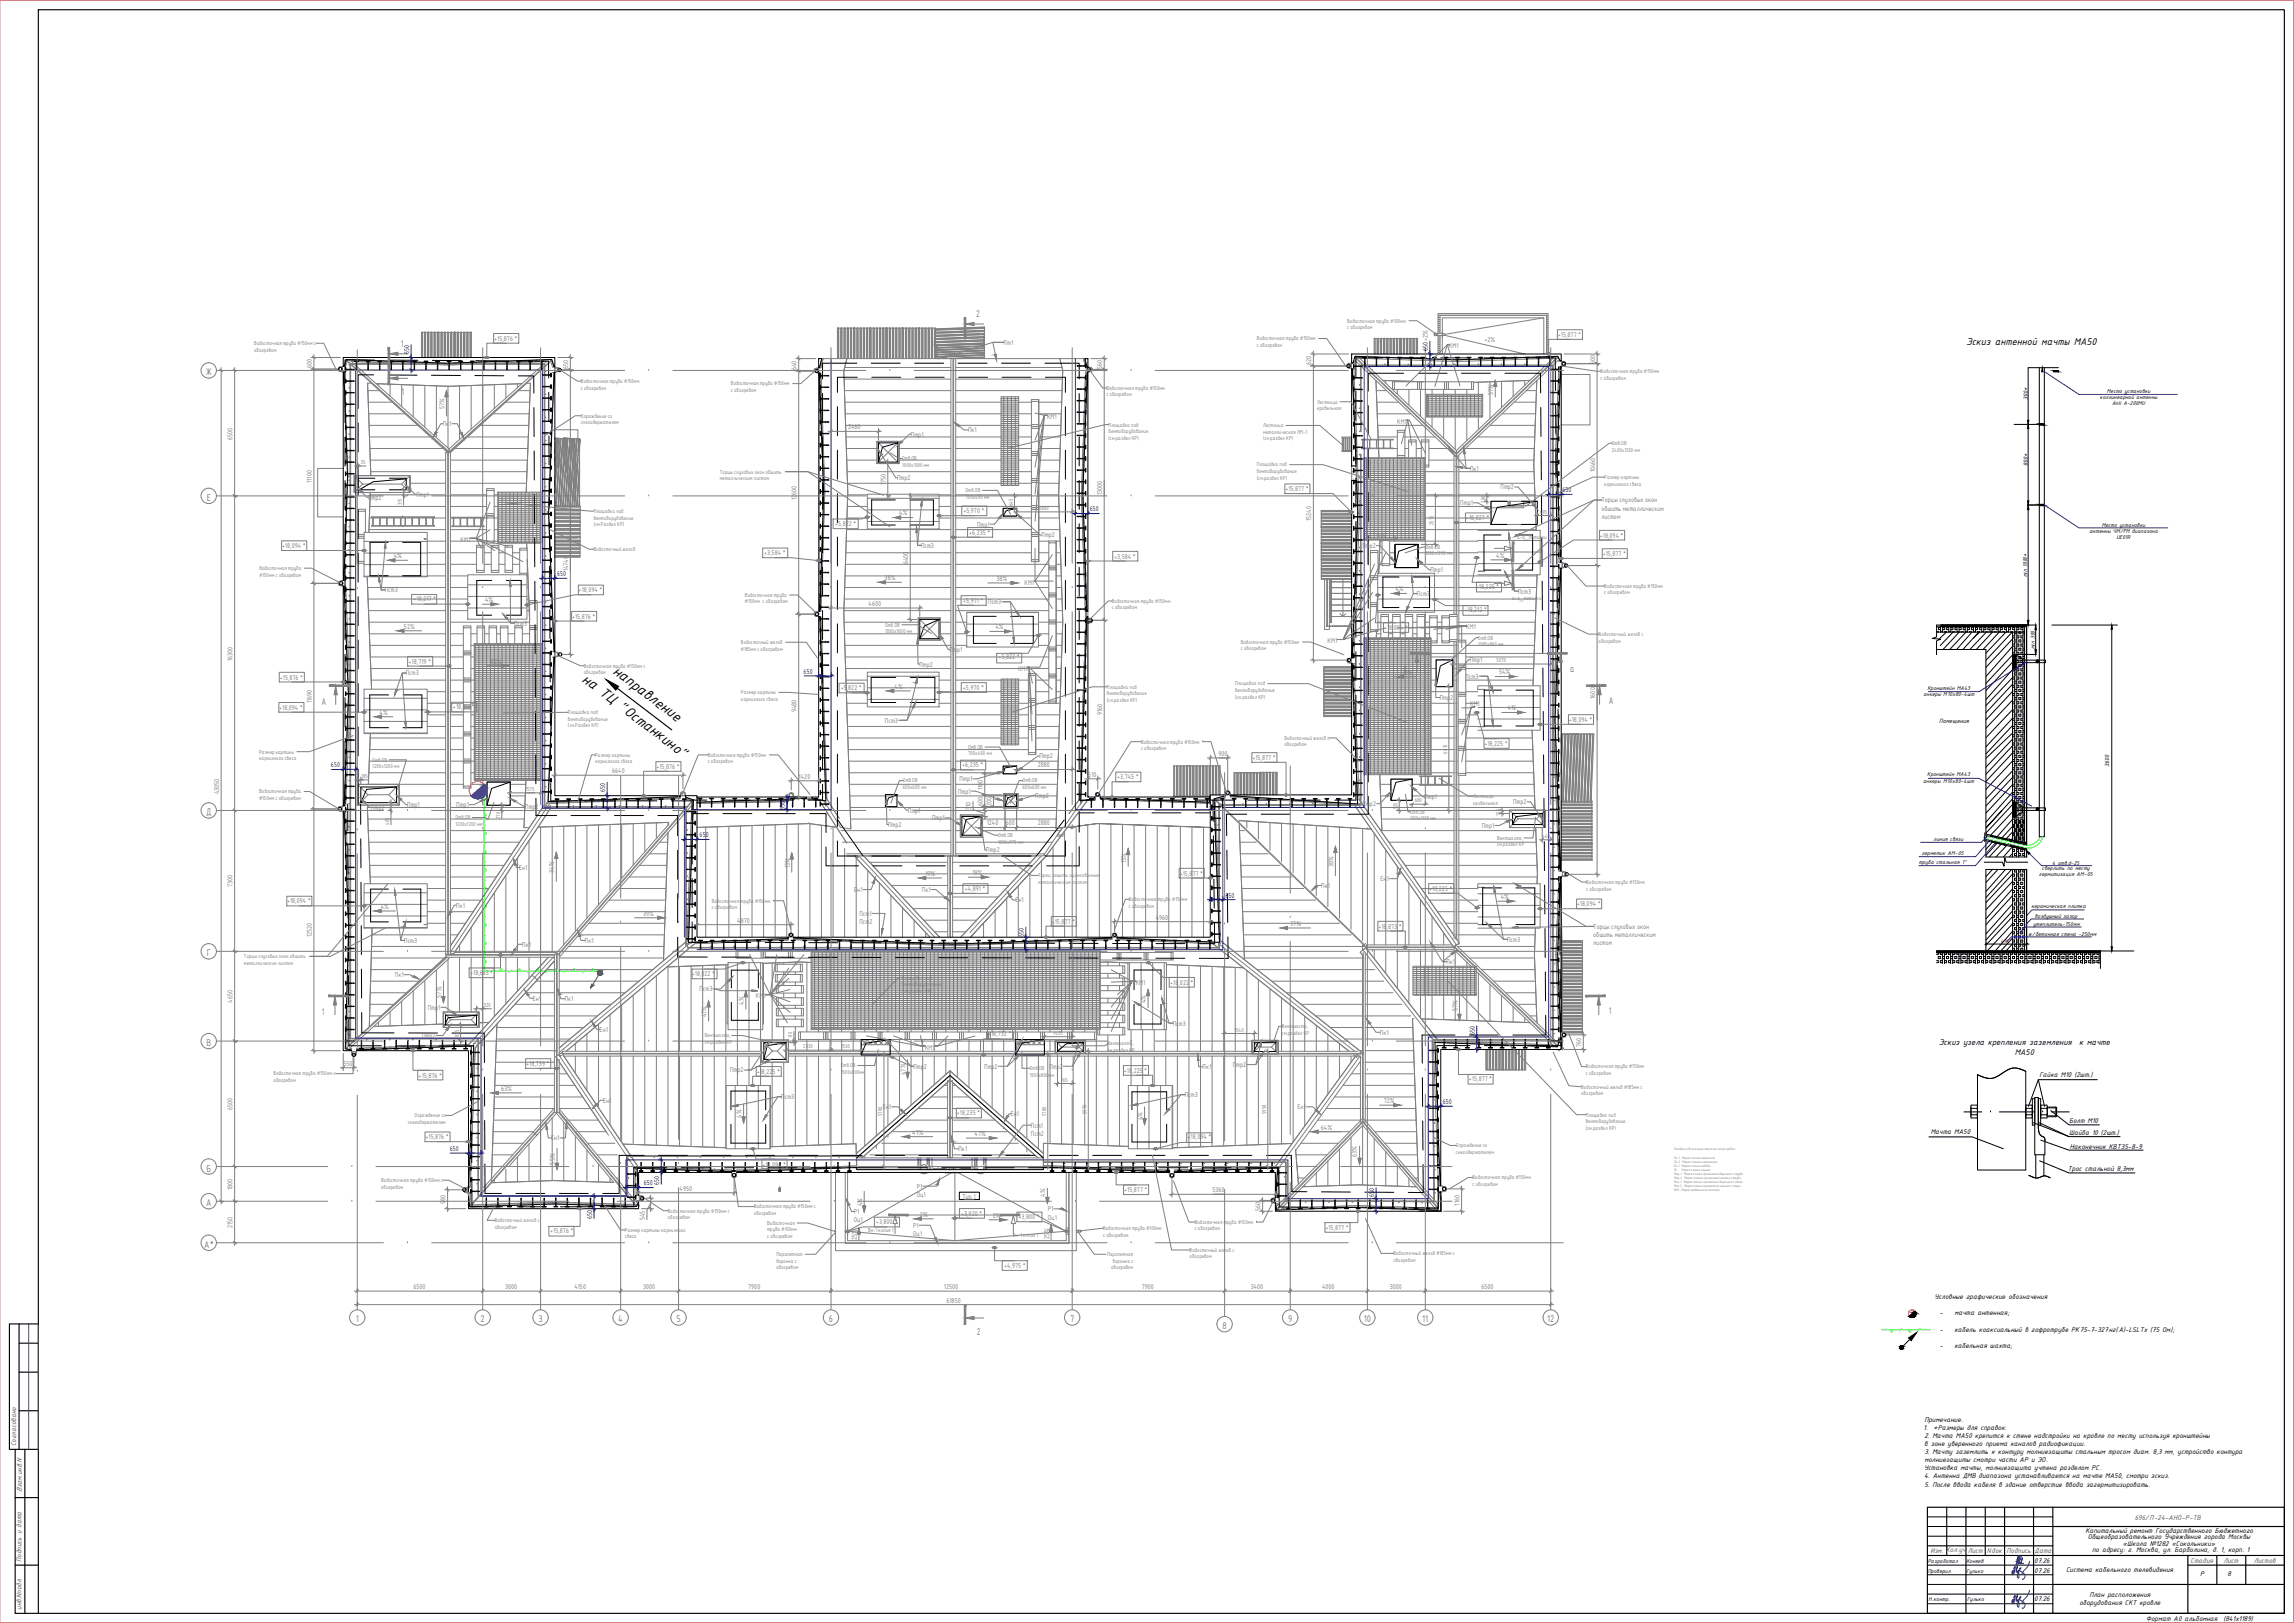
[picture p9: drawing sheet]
<svg xmlns="http://www.w3.org/2000/svg" width="1189mm" height="841mm" viewBox="0 0 1189 841" stroke-linecap="round" stroke-linejoin="round" font-family="sans-serif">
<defs><g id="words">
<g font-size="8">
<text x="301" y="353" transform="rotate(37 301 353)">на ТЦ &quot;Останкино&quot;</text>
<text x="317" y="349" transform="rotate(37 317 349)">направление</text>
</g>
<text font-size="5.5" x="1019" y="179">Эскиз антенной мачты МА50</text>
<g font-size="4.9" fill="#808080">
<text x="506" y="164">2</text>
<text x="208" y="180">1</text>
<text x="107" y="195">Ж</text>
<text x="208" y="205">1</text>
<text x="107" y="260">Е</text>
<text x="727" y="348">а</text>
<text x="814" y="348">а</text>
<text x="167" y="365">А</text>
<text x="834" y="365">А</text>
<text x="107" y="423">Д</text>
<text x="107" y="496">Г</text>
<text x="167" y="526">1</text>
<text x="834" y="526">1</text>
<text x="107" y="542">В</text>
<text x="107" y="607">Б</text>
<text x="107" y="625">А</text>
<text x="106" y="647">А*</text>
<text x="184" y="685">1</text>
<text x="249" y="685">2</text>
<text x="279" y="685">3</text>
<text x="320" y="685">4</text>
<text x="351" y="685">5</text>
<text x="430" y="685">6</text>
<text x="555" y="685">7</text>
<text x="634" y="689">8</text>
<text x="668" y="685">9</text>
<text x="707" y="685">10</text>
<text x="737" y="685">11</text>
<text x="802" y="685">12</text>
<text x="506" y="692">2</text>
</g>
<g font-size="4.7">
<text x="1005" y="542">Эскиз узела крепления заземления</text>
<text x="1077" y="542">к мачте</text>
<text x="1044" y="547">МА50</text>
</g>
<g font-size="3.9">
<text x="1057" y="558">Гайка М10 (2шт.)</text>
<text x="1072" y="582">Болт М10</text>
<text x="1001" y="588">Мачта МА50</text>
<text x="1072" y="588">Шайба 10 (2шт.)</text>
<text x="1073" y="595">Наконечник КВТ35-8-9</text>
<text x="1072" y="607">Трос стальной 8,3мм</text>
<text x="1003" y="673">Условные графические обозначения</text>
<text x="1005" y="681">-</text>
<text x="1013" y="681">мачта антенная;</text>
<text x="1005" y="690">-</text>
<text x="1013" y="690">кабель коаксиальный в гофротрубе РК75-7-327нг(А)-LSLTx (75 Ом);</text>
<text x="1005" y="698">-</text>
<text x="1013" y="698">кабельная шахта;</text>
<text x="997" y="737">Примечание.</text>
<text x="997" y="741">1.</text>
<text x="1002" y="741">*Размеры для справок.</text>
<text x="997" y="749">в зоне уверенного приема каналов радиофикации.</text>
<text x="997" y="745">2. Мачта МА50 крепится к стене надстройки на кровле по месту используя кронштейны</text>
<text x="997" y="754">3. Мачту заземлить к контуру молниезащиты стальным тросом диам. 8,3 мм, устройство контура</text>
<text x="997" y="762">Установка мачты, молниезащита учтена разделом РС.</text>
<text x="997" y="758">молниезащиты смотри части АР и ЭО.</text>
<text x="997" y="766">4. Антенна ДМВ диапазона устанавливается на мачте МА50, смотри эскиз.</text>
<text x="997" y="770">5. После ввода кабеля в здание отверстие ввода загермитизировать.</text>
<text x="1081" y="794">Капитальный ремонт Государственного Бюджетного</text>
<text x="1082" y="798">Общеобразовательного Учреждения города Москвы</text>
<text x="1100" y="801">«Школа №1282 «Сокольники»</text>
<text x="1054" y="810">07.26</text>
<text x="1084" y="804">по адресу: г. Москва, ул. Барболина, д. 1, корп. 1</text>
<text x="1054" y="815">07.26</text>
<text x="1071" y="815">Система кабельного телевидения</text>
<text x="1140" y="817">Р</text>
<text x="1154" y="817">8</text>
<text x="1083" y="827">План расположения</text>
<text x="1054" y="830">07.26</text>
<text x="1078" y="832">оборудования СКТ кровле</text>
<text x="1112" y="840">Формат А0 альбомная</text>
<text x="1152" y="840">(841х1189)</text>
</g>
<g font-size="3.9" fill="#545454">
<text x="8" y="749" transform="rotate(-90 8 749)">Согласовано</text>
<text x="11" y="773" transform="rotate(-90 11 773)">Взам.инв.N</text>
<text x="1106" y="787">696/П-24-АНО-Р-ТВ</text>
<text x="11" y="809" transform="rotate(-90 11 809)">Подпись и дата</text>
<text x="1000" y="805">Изм. Кол.уч</text>
<text x="1020" y="805">Лист</text>
<text x="1030" y="805">Nдок</text>
<text x="1040" y="805">Подпись</text>
<text x="1054" y="805">Дата</text>
<text x="1135" y="810">Стадия</text>
<text x="1152" y="810">Лист</text>
<text x="1168" y="810">Листов</text>
<text x="11" y="834" transform="rotate(-90 11 834)">инв.Nподл.</text>
</g>
<g font-size="3.5" fill="#808080">
<text x="256" y="177">+15,876 *</text>
<text x="520" y="179">Пт1</text>
<text x="769" y="177">&lt;2%</text>
<text x="807" y="175">+15,877 *</text>
<text x="751" y="180">КМ1</text>
<text x="162" y="191" transform="rotate(-90 162 191)">600</text>
<text x="295" y="191" transform="rotate(-90 295 191)">650</text>
<text x="413" y="192" transform="rotate(-90 413 192)">640</text>
<text x="571" y="191" transform="rotate(-90 571 191)">560</text>
<text x="680" y="189" transform="rotate(-90 680 189)">620</text>
<text x="827" y="189" transform="rotate(-90 827 189)">500</text>
<text x="774" y="204" transform="rotate(-90 774 204)">57%</text>
<text x="230" y="212" transform="rotate(-90 230 212)">57%</text>
<text x="229" y="221">Пк</text>
<text x="233" y="221">1</text>
<text x="543" y="217">КМ1</text>
<text x="724" y="220">КМ1</text>
<text x="121" y="228" transform="rotate(-90 121 228)">6500</text>
<text x="439" y="222">2460</text>
<text x="472" y="226">Птр1</text>
<text x="502" y="224">Пк1</text>
<text x="762" y="244">Пк1</text>
<text x="827" y="245" transform="rotate(-90 827 245)">10460</text>
<text x="162" y="250" transform="rotate(-90 162 250)">11100</text>
<text x="459" y="251" transform="rotate(-90 459 251)">1750</text>
<text x="465" y="249">Птр2</text>
<text x="216" y="257">Птр1</text>
<text x="571" y="257" transform="rotate(-90 571 257)">13000</text>
<text x="666" y="254">+15,877 *</text>
<text x="778" y="254">Птр2</text>
<text x="191" y="259">Птр2</text>
<text x="413" y="259" transform="rotate(-90 413 259)">12600</text>
<text x="757" y="262">Птр1</text>
<text x="830" y="260">Торцы слуховых окон</text>
<text x="466" y="267">4%</text>
<text x="499" y="266">+5,970 *</text>
<text x="680" y="270" transform="rotate(-90 680 270)">15240</text>
<text x="760" y="270">+18,827 *</text>
<text x="830" y="265">обшить металлическим</text>
<text x="830" y="269">листом</text>
<text x="433" y="272">+5,822 *</text>
<text x="506" y="273">Птр1</text>
<text x="239" y="281">КМ1</text>
<text x="502" y="277">+6,235 *</text>
<text x="540" y="278">Птр2</text>
<text x="829" y="279">+18,094 *</text>
<text x="146" y="284">+18,094 *</text>
<text x="396" y="288">+3,584 *</text>
<text x="477" y="284">Пст3</text>
<text x="706" y="284">Птр2</text>
<text x="204" y="289">4%</text>
<text x="471" y="292" transform="rotate(-90 471 292)">6400</text>
<text x="577" y="289">+3,584 *</text>
<text x="775" y="289">4%</text>
<text x="831" y="288">+15,877 *</text>
<text x="295" y="296" transform="rotate(-90 295 296)">14740</text>
<text x="741" y="297">Птр1</text>
<text x="458" y="301">38%</text>
<text x="516" y="301">38%</text>
<text x="531" y="303">КМ1</text>
<text x="765" y="305">+18,225 *</text>
<text x="199" y="307">Пст3</text>
<text x="214" y="311">+18,217 *</text>
<text x="300" y="307">+18,094 *</text>
<text x="723" y="306">4%</text>
<text x="734" y="309">Пст3</text>
<text x="787" y="308">Пст3</text>
<text x="251" y="312">4%</text>
<text x="450" y="314">4600</text>
<text x="499" y="312">+5,971 *</text>
<text x="512" y="313">Пст3</text>
<text x="759" y="317">+18,212 *</text>
<text x="296" y="321">+15,876 *</text>
<text x="209" y="326">52%</text>
<text x="266" y="324">Пст3</text>
<text x="516" y="326">4%</text>
<text x="717" y="326">+18,094 *</text>
<text x="760" y="326">КМ1</text>
<text x="688" y="333">КМ1</text>
<text x="492" y="338">Птр1</text>
<text x="518" y="342">+5,822 *</text>
<text x="121" y="342" transform="rotate(-90 121 342)">16300</text>
<text x="212" y="344">+18,719 *</text>
<text x="254" y="344">52%</text>
<text x="476" y="345">Птр2</text>
<text x="528" y="348">КМ1</text>
<text x="762" y="343">Птр1</text>
<text x="145" y="352">+15,876 *</text>
<text x="210" y="350">Пст3</text>
<text x="726" y="350">54%</text>
<text x="759" y="352">Пст3</text>
<text x="777" y="350">54%</text>
<text x="436" y="358">+5,822 *</text>
<text x="464" y="357">4%</text>
<text x="499" y="357">+5,970 *</text>
<text x="162" y="364" transform="rotate(-90 162 364)">11690</text>
<text x="746" y="363">Птр</text>
<text x="752" y="363">2</text>
<text x="827" y="362" transform="rotate(-90 827 362)">16000</text>
<text x="145" y="368">+18,094 *</text>
<text x="197" y="370">4%</text>
<text x="235" y="368">+18,151 *</text>
<text x="413" y="369" transform="rotate(-90 413 369)">9480</text>
<text x="571" y="370" transform="rotate(-90 571 370)">9160</text>
<text x="762" y="366">КМ1</text>
<text x="782" y="368">4%</text>
<text x="459" y="374">Пст3</text>
<text x="813" y="374">+18,094 *</text>
<text x="769" y="386">+18,225 *</text>
<text x="539" y="393">Птр2</text>
<text x="632" y="392">900</text>
<text x="649" y="394">+15,877 *</text>
<text x="317" y="401">6640</text>
<text x="340" y="398">+15,876 *</text>
<text x="499" y="398">+6,235 *</text>
<text x="538" y="398">2880</text>
<text x="414" y="404">1420</text>
<text x="497" y="405">Птр1</text>
<text x="564" y="403">510</text>
<text x="579" y="404">+3,745 *</text>
<text x="114" y="412" transform="rotate(-90 114 412)">43050</text>
<text x="497" y="411">Птр1</text>
<text x="509" y="409" transform="rotate(-90 509 409)">1100</text>
<text x="537" y="413">Птр2</text>
<text x="192" y="420">Птр2</text>
<text x="211" y="418">Птр1</text>
<text x="236" y="418">Птр1</text>
<text x="272" y="419">Птр2</text>
<text x="503" y="420" transform="rotate(-90 503 420)">310</text>
<text x="509" y="418" transform="rotate(-90 509 418)">600</text>
<text x="514" y="418" transform="rotate(-90 514 418)">200</text>
<text x="706" y="418">Птр2</text>
<text x="738" y="414">Птр1</text>
<text x="784" y="417">Птр2</text>
<text x="471" y="421">Птр1</text>
<text x="483" y="425">Птр1</text>
<text x="460" y="429">Птр2</text>
<text x="511" y="428">1240</text>
<text x="521" y="428">600</text>
<text x="538" y="428">2880</text>
<text x="768" y="429">Птр1</text>
<text x="511" y="442">Птр2</text>
<text x="409" y="450" transform="rotate(-90 409 450)">13%</text>
<text x="584" y="447" transform="rotate(-90 584 447)">13%</text>
<text x="691" y="449" transform="rotate(-90 691 449)">38%</text>
<text x="269" y="451">Ен1</text>
<text x="287" y="452" transform="rotate(-90 287 452)">34%</text>
<text x="480" y="454">19%</text>
<text x="504" y="453">19%</text>
<text x="611" y="454">+15,877 *</text>
<text x="121" y="460" transform="rotate(-90 121 460)">7300</text>
<text x="500" y="462">+4,891 *</text>
<text x="685" y="460">Пк</text>
<text x="688" y="460">1</text>
<text x="715" y="457">Ен</text>
<text x="719" y="457">1</text>
<text x="741" y="462">+18,225 *</text>
<text x="443" y="462">Ен1</text>
<text x="478" y="462">Пк1</text>
<text x="526" y="468">Ен1</text>
<text x="778" y="466">4%</text>
<text x="149" y="468">+18,094 *</text>
<text x="197" y="471">4%</text>
<text x="236" y="470">Пк1</text>
<text x="817" y="470">+18,094 *</text>
<text x="333" y="475">39%</text>
<text x="382" y="478">4870</text>
<text x="445" y="475">Пст</text>
<text x="445" y="479">Пст</text>
<text x="451" y="475">1</text>
<text x="451" y="479">2</text>
<text x="545" y="479">+15,877 *</text>
<text x="599" y="477">4960</text>
<text x="669" y="480">37%</text>
<text x="162" y="486" transform="rotate(-90 162 486)">12520</text>
<text x="714" y="481">+18,873 *</text>
<text x="826" y="481">Торцы слуховых окон</text>
<text x="826" y="486">обшить металлическим</text>
<text x="209" y="489">Пст3</text>
<text x="271" y="491">Пк1</text>
<text x="303" y="489">Пк1</text>
<text x="781" y="488">Пст3</text>
<text x="826" y="490">листом</text>
<text x="750" y="500">Пк1</text>
<text x="205" y="506">Пк1</text>
<text x="244" y="505">+18,683 *</text>
<text x="359" y="506">+18,022 *</text>
<text x="362" y="514">Пст3</text>
<text x="589" y="510">КМ1</text>
<text x="606" y="510">+18,022 *</text>
<text x="121" y="520" transform="rotate(-90 121 520)">4650</text>
<text x="229" y="517" transform="rotate(-90 229 517)">57%</text>
<text x="276" y="519">Ен1</text>
<text x="293" y="519">Пк1</text>
<text x="385" y="521" transform="rotate(-90 385 521)">4%</text>
<text x="392" y="517">КМ</text>
<text x="396" y="517">1</text>
<text x="594" y="520" transform="rotate(-90 594 520)">4%</text>
<text x="222" y="523">Птр</text>
<text x="227" y="523">1</text>
<text x="366" y="527" transform="rotate(-90 366 527)">47%</text>
<text x="755" y="524" transform="rotate(-90 755 524)">57%</text>
<text x="608" y="531">Пст3</text>
<text x="219" y="538">Птр2</text>
<text x="311" y="535">Ен1</text>
<text x="512" y="537">+18,732 *</text>
<text x="715" y="536">Пк1</text>
<text x="479" y="544">КМ1</text>
<text x="819" y="543" transform="rotate(-90 819 543)">760</text>
<text x="178" y="552">550</text>
<text x="273" y="552">+18,739 *</text>
<text x="378" y="556">Птр2</text>
<text x="392" y="556">+18,225 *</text>
<text x="469" y="557" transform="rotate(-90 469 557)">47%</text>
<text x="473" y="554">Птр</text>
<text x="479" y="554">2</text>
<text x="510" y="554">Птр2</text>
<text x="544" y="554">Птр2</text>
<text x="582" y="556">+18,225 *</text>
<text x="623" y="554">Пк1</text>
<text x="639" y="553">Птр2</text>
<text x="217" y="558">+15,876 *</text>
<text x="761" y="560">+15,877 *</text>
<text x="260" y="565">63%</text>
<text x="405" y="570">Пст3</text>
<text x="614" y="569">Пст3</text>
<text x="121" y="575" transform="rotate(-90 121 575)">6500</text>
<text x="313" y="571">Ен1</text>
<text x="457" y="575">Ен</text>
<text x="461" y="575">1</text>
<text x="672" y="575">Ен1</text>
<text x="717" y="572">72%</text>
<text x="384" y="579" transform="rotate(-90 384 579)">4%</text>
<text x="496" y="578">+18,235 *</text>
<text x="524" y="578">Ен</text>
<text x="527" y="578">1</text>
<text x="592" y="580" transform="rotate(-90 592 580)">4%</text>
<text x="473" y="588">47%</text>
<text x="534" y="584">Пст1</text>
<text x="685" y="585">64%</text>
<text x="221" y="590">+15,876 *</text>
<text x="286" y="591">Ен1</text>
<text x="505" y="589">47%</text>
<text x="534" y="589">Пст2</text>
<text x="615" y="590">+18,094 *</text>
<text x="497" y="597">Пк1</text>
<text x="703" y="600" transform="rotate(-90 703 600)">63%</text>
<text x="288" y="603" transform="rotate(-90 288 603)">55%</text>
<text x="395" y="605">+18,094 *</text>
<text x="121" y="617" transform="rotate(-90 121 617)">1800</text>
<text x="352" y="617">4950</text>
<text x="475" y="616">Р1</text>
<text x="583" y="618">+15,877 *</text>
<text x="628" y="618">5360</text>
<text x="475" y="620">Оц1</text>
<text x="499" y="621">Тип 1</text>
<text x="542" y="620" transform="rotate(-90 542 620)">4%</text>
<text x="231" y="624" transform="rotate(-90 231 624)">980</text>
<text x="442" y="629">Р1</text>
<text x="447" y="625" transform="rotate(-90 447 625)">4%</text>
<text x="498" y="630">+3,920 *</text>
<text x="543" y="628">Р1</text>
<text x="653" y="627" transform="rotate(-90 653 627)">560</text>
<text x="756" y="625" transform="rotate(-90 756 625)">1160</text>
<text x="334" y="632" transform="rotate(-90 334 632)">545</text>
<text x="442" y="633">Оц1</text>
<text x="454" y="634">+3,800 *</text>
<text x="477" y="631">2%</text>
<text x="515" y="631">2%</text>
<text x="528" y="632">+3,800 *</text>
<text x="543" y="632">Оц1</text>
<text x="121" y="636" transform="rotate(-90 121 636)">2150</text>
<text x="285" y="639">+15,876 *</text>
<text x="473" y="636">Р1</text>
<text x="473" y="640">Оц1</text>
<text x="544" y="642" transform="rotate(-90 544 642)">25%</text>
<text x="687" y="637">+15,877 *</text>
<text x="444" y="643" transform="rotate(-90 444 643)">25%</text>
<text x="520" y="657">+4,975 *</text>
<text x="214" y="668">6500</text>
<text x="262" y="668">3000</text>
<text x="298" y="668">4150</text>
<text x="333" y="668">3000</text>
<text x="388" y="668">7900</text>
<text x="489" y="668">12500</text>
<text x="592" y="668">7900</text>
<text x="648" y="668">3400</text>
<text x="685" y="668">4000</text>
<text x="720" y="668">3000</text>
<text x="768" y="668">6500</text>
<text x="490" y="675">61850</text>
</g>
<g font-size="3.5" fill="#00d">
<text x="212" y="184" transform="rotate(-90 212 184)">650</text>
<text x="740" y="182" transform="rotate(-90 740 182)">650&gt;2%</text>
<text x="810" y="255">650</text>
<text x="565" y="265">650</text>
<text x="289" y="299">650</text>
<text x="416" y="349">650</text>
<text x="172" y="398">650</text>
<text x="314" y="410" transform="rotate(-90 314 410)">650</text>
<text x="407" y="420" transform="rotate(-90 407 420)">650</text>
<text x="363" y="434">650</text>
<text x="635" y="465">650</text>
<text x="531" y="485" transform="rotate(-90 531 485)">650</text>
<text x="764" y="537" transform="rotate(-90 764 537)">650</text>
<text x="748" y="572">650</text>
<text x="233" y="596">650</text>
<text x="334" y="614">650</text>
<text x="342" y="614" transform="rotate(-90 342 614)">650</text>
<text x="712" y="620" transform="rotate(-90 712 620)">650</text>
<text x="307" y="632" transform="rotate(-90 307 632)">650</text>
</g>
<text font-size="3.4" x="1005" y="375">Помещения</text>
<g font-size="3.3">
<text x="1051" y="207" transform="rotate(-90 1051 207)">300*</text>
<text x="1051" y="241" transform="rotate(-90 1051 241)">800*</text>
<text x="1093" y="398" transform="rotate(-90 1093 398)">3600</text>
</g>
<g font-size="3.1">
<text x="1092" y="203">Место установки</text>
<text x="1088" y="207">коллинеарной антенны</text>
<text x="1095" y="210">Anli A-200MU</text>
<text x="1089" y="273">Место установки</text>
<text x="1083" y="276">антенны ЧМ/FM диапазона</text>
<text x="1097" y="279">UE01R</text>
<text x="1051" y="299" transform="rotate(-90 1051 299)">min 1000*</text>
<text x="1055" y="336" transform="rotate(-90 1055 336)">min 300</text>
<text x="999" y="357">Кронштейн МА43</text>
<text x="997" y="361">анкеры М10х80-4шт</text>
<text x="997" y="406">анкеры М10х80-4шт</text>
<text x="999" y="402">Кронштейн МА43</text>
<text x="1002" y="436">линия связи</text>
<text x="996" y="443">герметик АМ-05</text>
<text x="994" y="448">труба стальная 1&quot;</text>
<text x="1064" y="448">4 отв.d-25</text>
<text x="1057" y="454">гермитизация АМ-05</text>
<text x="1058" y="451">сверлить по месту</text>
<text x="1053" y="471">керамическая плитка</text>
<text x="1054" y="480">утеплитель-150мм</text>
<text x="1055" y="475">воздушный зазор</text>
<text x="1051" y="485">ж/бетонная стена -250мм</text>
<text x="999" y="810">Разработал</text>
<text x="1019" y="810">Коняев</text>
<text x="999" y="815">Проверил</text>
<text x="1019" y="815">Гулько</text>
<text x="999" y="830">Н.контр.</text>
<text x="1019" y="830">Гулько</text>
</g>
<text font-size="2.9" fill="#f00" x="1037" y="489">410</text>
<g font-size="2.8" fill="#808080">
<text x="698" y="167">Водосточная труба ⌀100мм</text>
<text x="698" y="171">с обогревом</text>
<text x="132" y="179">Водосточная труба ⌀150мм с</text>
<text x="651" y="176">Водосточная труба ⌀150мм</text>
<text x="651" y="180">с обогревом</text>
<text x="132" y="182">обогревом</text>
<text x="830" y="193">Водосточная труба ⌀150мм</text>
<text x="830" y="197">с обогревом</text>
<text x="301" y="198">Водосточная труба ⌀150мм</text>
<text x="301" y="202">с обогревом</text>
<text x="379" y="200">Водосточная труба ⌀150мм</text>
<text x="379" y="203">с обогревом</text>
<text x="573" y="202">Водосточная труба ⌀150мм</text>
<text x="573" y="205">с обогревом</text>
<text x="683" y="209">Лестница</text>
<text x="683" y="213">кровельная</text>
<text x="301" y="216">Ограждение со</text>
<text x="301" y="220">снегодержателем</text>
<text x="575" y="221">Площадка под</text>
<text x="655" y="221">Лестница</text>
<text x="575" y="224">вентоборудование</text>
<text x="575" y="228">(см.раздел КР)</text>
<text x="655" y="225">металлическая ЛМ-1</text>
<text x="655" y="228">(см.раздел КР)</text>
<text x="835" y="231">Отв.ОВ</text>
<text x="468" y="239">Отв.ОВ</text>
<text x="835" y="234">2400х1200 мм</text>
<text x="187" y="241">35</text>
<text x="373" y="245">Торцы слуховых окон обшить</text>
<text x="468" y="242">1000х1000 мм</text>
<text x="651" y="242">Площадка под</text>
<text x="651" y="245">вентоборудование</text>
<text x="373" y="249">металлическим листом</text>
<text x="651" y="249">(см.раздел КР)</text>
<text x="831" y="248">Размер картины</text>
<text x="831" y="252">карнизного свеса</text>
<text x="500" y="255">Отв.ОВ</text>
<text x="208" y="262" transform="rotate(-90 208 262)">315</text>
<text x="500" y="258">700х400 мм</text>
<text x="525" y="262" transform="rotate(-90 525 262)">645</text>
<text x="770" y="260" transform="rotate(-90 770 260)">280</text>
<text x="308" y="266">Площадка под</text>
<text x="308" y="269">вентоборудование</text>
<text x="539" y="264">2880</text>
<text x="798" y="266">695</text>
<text x="308" y="273">(см.Раздел КР)</text>
<text x="743" y="272" transform="rotate(-90 743 272)">2515</text>
<text x="713" y="279">1435</text>
<text x="786" y="279">а-а_потолки</text>
<text x="308" y="286">Водосточный желоб</text>
<text x="739" y="284">Отв.ОВ</text>
<text x="739" y="288">1200х1200 мм</text>
<text x="134" y="295">Водосточная труба</text>
<text x="134" y="299">⌀150мм с обогревом</text>
<text x="831" y="305">Водосточная труба ⌀150мм</text>
<text x="386" y="309">Водосточная труба</text>
<text x="784" y="311">а-а_потолки</text>
<text x="831" y="308">с обогревом</text>
<text x="386" y="313">⌀150мм с обогревом</text>
<text x="576" y="312">Водосточная труба ⌀150мм</text>
<text x="576" y="316">с обогревом</text>
<text x="459" y="325">Отв.ОВ</text>
<text x="459" y="328">1000х1000 мм</text>
<text x="828" y="330">Водосточный желоб с</text>
<text x="384" y="334">Водосточный желоб</text>
<text x="643" y="334">Водосточная труба ⌀150мм</text>
<text x="766" y="331">Отв.ОВ</text>
<text x="766" y="335">1385х860 мм</text>
<text x="828" y="333">обогревом</text>
<text x="384" y="337">⌀185мм с обогревом</text>
<text x="643" y="337">с обогревом</text>
<text x="303" y="346">Водосточная труба ⌀150мм с</text>
<text x="776" y="343">5070</text>
<text x="303" y="349">обогревом</text>
<text x="384" y="360">Размер картины</text>
<text x="574" y="357">Площадка под</text>
<text x="640" y="355">Площадка под</text>
<text x="640" y="359">вентоборудование</text>
<text x="384" y="363">карнизного свеса</text>
<text x="574" y="360">вентоборудование</text>
<text x="574" y="364">(см.раздел КР)</text>
<text x="640" y="362">(см.раздел КР)</text>
<text x="294" y="370">Площадка под</text>
<text x="294" y="373">вентоборудование</text>
<text x="294" y="377">(см.Раздел КР)</text>
<text x="666" y="383">Водосточный желоб с</text>
<text x="502" y="388">Отв.ОВ</text>
<text x="591" y="385">Водосточная труба ⌀150мм</text>
<text x="591" y="389">с обогревом</text>
<text x="666" y="387">обогревом</text>
<text x="134" y="390">Размер картины</text>
<text x="134" y="394">карнизного свеса</text>
<text x="193" y="395">Отв.ОВ</text>
<text x="308" y="392">Размер картины</text>
<text x="308" y="396">карнизного свеса</text>
<text x="367" y="392">Водосточная труба ⌀150мм</text>
<text x="367" y="396">с обогревом</text>
<text x="502" y="391">700х400 мм</text>
<text x="750" y="391" transform="rotate(-90 750 391)">6415</text>
<text x="193" y="398">1200х1200 мм</text>
<text x="187" y="403">185</text>
<text x="468" y="405">Отв.ОВ</text>
<text x="530" y="405">Отв.ОВ</text>
<text x="134" y="411">Водосточная труба</text>
<text x="272" y="410">1575</text>
<text x="468" y="409">600х600 мм</text>
<text x="530" y="409">600х600 мм</text>
<text x="763" y="414">Лестница</text>
<text x="134" y="415">⌀150мм с обогревом</text>
<text x="724" y="419" transform="rotate(-90 724 419)">525</text>
<text x="733" y="416">680</text>
<text x="763" y="417">кровельная</text>
<text x="236" y="425">Отв.ОВ</text>
<text x="259" y="424" transform="rotate(-90 259 424)">270</text>
<text x="731" y="422">Отв.ОВ</text>
<text x="731" y="425">1100х1100 мм</text>
<text x="778" y="423" transform="rotate(-90 778 423)">155</text>
<text x="202" y="428" transform="rotate(-90 202 428)">405</text>
<text x="236" y="428">1200х1200 мм</text>
<text x="517" y="434">Отв.ОВ</text>
<text x="517" y="437">1000х975 мм</text>
<text x="776" y="435">Вентшахта,</text>
<text x="799" y="434">440</text>
<text x="776" y="439">см.раздел КР</text>
<text x="538" y="455">Торец зашить оцинкованным</text>
<text x="538" y="458">металлическим листом</text>
<text x="822" y="458">Водосточная труба ⌀150мм</text>
<text x="822" y="461">с обогревом</text>
<text x="369" y="468">Водосточная труба ⌀150</text>
<text x="396" y="468">мм</text>
<text x="585" y="467">Водосточная труба ⌀150</text>
<text x="613" y="467">мм</text>
<text x="369" y="471">с обогревом</text>
<text x="585" y="470">с обогревом</text>
<text x="126" y="497">Торцы слуховых окон обшить</text>
<text x="126" y="500">металлическим листом</text>
<text x="467" y="508">Площадка под</text>
<text x="467" y="511">вентоборудование</text>
<text x="467" y="514">(</text>
<text x="468" y="514">см</text>
<text x="471" y="514">.раздел КР</text>
<text x="482" y="514">)</text>
<text x="251" y="522">320</text>
<text x="664" y="533">Вентшахта,</text>
<text x="238" y="537" transform="rotate(-90 238 537)">835</text>
<text x="365" y="538">Вентшахта,</text>
<text x="411" y="537" transform="rotate(-90 411 537)">80</text>
<text x="546" y="536">1435</text>
<text x="640" y="535">1540</text>
<text x="664" y="536">см.раздел КР</text>
<text x="365" y="541">см.раздел КР</text>
<text x="416" y="543">2330</text>
<text x="436" y="543">1565</text>
<text x="574" y="542">Вентшахта</text>
<text x="574" y="545">см.раздел КР</text>
<text x="587" y="542">,</text>
<text x="142" y="557">Водосточная труба ⌀150мм с</text>
<text x="436" y="553">Отв.ОВ</text>
<text x="436" y="556">1500х800мм</text>
<text x="534" y="555">Отв.</text>
<text x="534" y="558">1500</text>
<text x="538" y="558">х800</text>
<text x="539" y="555">ОВ</text>
<text x="543" y="558">мм</text>
<text x="822" y="554">Водосточная труба ⌀150мм</text>
<text x="822" y="557">с обогревом</text>
<text x="142" y="561">обогревом</text>
<text x="550" y="561">765</text>
<text x="819" y="564">Водосточный желоб ⌀185мм с</text>
<text x="819" y="568">обогревом</text>
<text x="215" y="579">Ограждение со</text>
<text x="457" y="578" transform="rotate(-90 457 578)">5780</text>
<text x="542" y="578" transform="rotate(-90 542 578)">5780</text>
<text x="563" y="577" transform="rotate(-90 563 577)">5970</text>
<text x="656" y="577" transform="rotate(-90 656 577)">5958</text>
<text x="822" y="579">Площадка под</text>
<text x="822" y="582">вентоборудование</text>
<text x="211" y="582">снегодержателем</text>
<text x="822" y="585">(см.раздел КР)</text>
<text x="755" y="595">Ограждение со</text>
<text x="755" y="598">снегодержателем</text>
<text x="763" y="611">Водосточная труба ⌀150мм</text>
<text x="198" y="613">Водосточная труба ⌀150мм с</text>
<text x="198" y="616">обогревом</text>
<text x="763" y="614">с обогревом</text>
<text x="346" y="628">Водосточная труба ⌀150мм с</text>
<text x="391" y="626">Водосточная труба ⌀150мм с</text>
<text x="391" y="630">обогревом</text>
<text x="256" y="633">Водосточный желоб с</text>
<text x="346" y="632">обогревом</text>
<text x="398" y="635">Водосточная</text>
<text x="619" y="634">Водосточная труба ⌀150мм</text>
<text x="256" y="637">обогревом</text>
<text x="324" y="638">Размер картины карнизного</text>
<text x="324" y="642">свеса</text>
<text x="398" y="638">труба ⌀100мм</text>
<text x="398" y="642">с обогревом</text>
<text x="450" y="638">Вн-1 копия 1</text>
<text x="525" y="641">Вн-1 копия 1</text>
<text x="572" y="637">Водосточная труба ⌀100мм</text>
<text x="572" y="641">с обогревом</text>
<text x="619" y="638">с обогревом</text>
<text x="402" y="651">Парапетная</text>
<text x="574" y="651">Парапетная</text>
<text x="617" y="649">Водосточный желоб с</text>
<text x="617" y="652">обогревом</text>
<text x="722" y="650">Водосточный желоб ⌀185мм с</text>
<text x="722" y="654">обогревом</text>
<text x="402" y="654">воронка с</text>
<text x="402" y="658">обогревом</text>
<text x="576" y="658">обогревом</text>
<text x="577" y="654">воронка с</text>
</g>
<g font-size="1.7" fill="#808080">
<text x="868" y="596">Условное обозначение марок на плане кровли:</text>
<text x="868" y="600">Пк-1 Марка планки карнизной</text>
<text x="868" y="602">Пк-2 Марка планки капельника</text>
<text x="868" y="605">Ен-1 Марка планки ендовы</text>
<text x="868" y="607">Пк</text>
<text x="868" y="609">Птр-1 Марка планки примыкания верхнего к трубе</text>
<text x="868" y="611">Птр-2 Марка планки примыкания нежнее к трубе</text>
<text x="872" y="607">Марка планки конька</text>
<text x="868" y="613">Птс-1 Марка планки примыкания верхнего к стене</text>
<text x="868" y="615">Птс-2 Марка планки примыкания нежнее к стене</text>
<text x="868" y="617">КМ1 - Марка кровельного мостика</text>
</g>
</g></defs>
<g fill="#fbfbf4" stroke="#fbfbf4" stroke-width=".52">
<path d="M511 600v4zM511 600v4z"/>
<path d="M510 600l1 4v-4zM510 600l1 4h-1z"/>
<path d="M510 604h1zM510 604h1z"/>
<path d="M510 604h1zM510 604h1z"/>
<path d="M510 604h1zM510 604h1z"/>
<path d="M510 600v4zM510 600v4z"/>
<path d="M483 600l21 5v-5zM483 600l21 5h-21z"/>
<path d="M477 600v5v-5zM477 600v5z"/>
<path d="M476 600l1 5v-5zM476 600l1 5h-1z"/>
<path d="M476 605h1zM476 605h1z"/>
<path d="M476 605h1zM476 605h1z"/>
<path d="M476 600v5zM476 600v5z"/>
<path d="M444 600l32 5v-5zM444 600l32 5h-32z"/>
</g>
<g fill="#fff" stroke="#fff" stroke-width=".52">
<path d="M563 317h1z"/>
<path d="M563 320l1-1z"/>
<path d="M560 415h1z"/>
<path d="M570 414h57v2z"/>
<path d="M702 185h105l-49 1z"/>
<path d="M807 185l2 2z"/>
<path d="M807 185h2v2z"/>
<path d="M700 188h1z"/>
<path d="M179 186h105l-51 2z"/>
<path d="M178 186v4z"/>
<path d="M178 186h1l-1 4z"/>
<path d="M287 341l1-1z"/>
<path d="M700 265l1 76z"/>
<path d="M700 265h4l-3 76z"/>
<path d="M355 412h6z"/>
<path d="M284 413h68l-53 2z"/>
<path d="M638 412h65l1 4z"/>
<path d="M579 486l53 2z"/>
<path d="M579 486h53v2z"/>
<path d="M357 488h16h-15z"/>
<path d="M744 540l49 2h-49z"/>
<path d="M231 542h14z"/>
<path d="M541 605h3z"/>
<path d="M437 605h7z"/>
<path d="M657 605h5z"/>
<path d="M330 605l19 1h-19z"/>
<path d="M746 618h1z"/>
<path d="M330 608l1 11z"/>
<path d="M330 608h1v11z"/>
<path d="M243 620v1z"/>
<path d="M661 623v1z"/>
<path d="M250 625l37-1 43 1z"/>
<path d="M682 626h20h19z"/>
<path d="M424 317h1z"/>
<path d="M424 319l1 1z"/>
<path d="M421 414l7 1z"/>
<path d="M421 414h7v1z"/>
<path d="M361 414h57l-48 1z"/>
<path d="M252 405h12z"/>
<path d="M252 415h12v2z"/>
<path d="M721 415h11z"/>
<path d="M773 260h24z"/>
<path d="M526 539h15z"/>
<path d="M562 186l2 4v-4zM562 186l2 4h-1z"/>
<path d="M564 193v62zM564 193v62h-3z"/>
<path d="M561 255l3 62v-62zM561 255l3 62h-1z"/>
<path d="M563 320l1 93v-93zM563 320l1 93h-4z"/>
<path d="M570 413l57 1v-1zM570 413l57 1h-57z"/>
<path d="M560 413l7 1v-1zM560 413l7 1h-7z"/>
<path d="M560 414l1 1 6-1zM560 414l1 1h-1z"/>
<path d="M570 414l57 2zM625 416h2z"/>
<path d="M700 183l109 2v-2zM700 183l109 2h-109z"/>
<path d="M702 185h107zM702 185h107z"/>
<path d="M700 185h2zM700 185h2z"/>
<path d="M178 185l110 1v-1zM178 185l110 1h-110z"/>
<path d="M702 185l56 1zM752 186h6z"/>
<path d="M178 186h108zM178 186h106z"/>
<path d="M700 185l1 3 1-3zM700 185l1 3h-1z"/>
<path d="M700 188h1zM700 188h1z"/>
<path d="M179 186l54 2zM230 188h3z"/>
<path d="M286 186l2 4v-4zM286 186l2 4z"/>
<path d="M809 190v51zM809 190v51h-2z"/>
<path d="M700 191l3 50zM700 191l3 50h-3z"/>
<path d="M178 193l2 54zM178 193l2 54h-2z"/>
<path d="M700 249l4 16-1-16zM700 249l4 16h-4z"/>
<path d="M287 193l1 72zM287 193l1 72h-4z"/>
<path d="M807 241l2 50v-50zM807 241l2 50z"/>
<path d="M178 247v54l2-54zM178 247v54z"/>
<path d="M284 265l4 73v-73zM284 265l4 73z"/>
<path d="M178 304l3 57-3-57zM178 304l3 57h-3z"/>
<path d="M809 295v78zM809 295v78h-3z"/>
<path d="M700 344l3 68zM700 344l3 68h-3z"/>
<path d="M287 341l1 71v-71zM287 341l1 71h-4z"/>
<path d="M627 412h8zM627 412h8h-8z"/>
<path d="M638 412h65zM638 412h65h-65z"/>
<path d="M284 412l68 1 1-1zM284 412l68 1h-68z"/>
<path d="M355 412l6 1v-1zM355 412l6 1h-6z"/>
<path d="M627 412l2 2 6-2zM627 412l2 2h-2z"/>
<path d="M355 413l6 1v-1zM355 413l6 1z"/>
<path d="M284 413v2h15zM284 415h15h-15z"/>
<path d="M638 412l66 4zM702 416l2 1z"/>
<path d="M178 361v57l3-57zM178 361v57z"/>
<path d="M806 373l3 78v-78zM806 373l3 78z"/>
<path d="M178 421l3 60-3-60zM178 421l3 60h-3z"/>
<path d="M809 454v32zM809 454v32h-1z"/>
<path d="M627 414l5 72-3-72zM627 414l5 72h-5z"/>
<path d="M359 414l2 72v-72zM359 414l2 72h-4z"/>
<path d="M411 486h165zM411 486h165z"/>
<path d="M411 486h165zM411 486h165z"/>
<path d="M579 486h53zM579 486h53h-53z"/>
<path d="M357 486h51h1zM357 486h51h-51z"/>
<path d="M357 486l16 2 35-2zM357 486l16 2h-16z"/>
<path d="M357 488h1zM357 488h1z"/>
<path d="M411 486l83 3 82-3zM411 486l83 3z"/>
<path d="M808 486l1 9v-9zM808 486l1 9h-2z"/>
<path d="M807 495l2 40v-40zM807 495l2 40z"/>
<path d="M809 538v4zM809 538v4h-2z"/>
<path d="M807 542h2zM807 542h2h-2z"/>
<path d="M744 542h63zM744 542h63h-63z"/>
<path d="M178 481l1 62 2-62zM178 481l1 62h-1z"/>
<path d="M744 542l65 2v-2zM744 542l65 2h-65z"/>
<path d="M231 542l14 2v-2zM185 544l46-2 14 2z"/>
<path d="M178 543l4 1zM178 543l4 1h-4z"/>
<path d="M185 544h60zM185 544h60h-60z"/>
<path d="M178 544h4zM178 544h4z"/>
<path d="M541 605l34 1zM541 605l34 1h-34z"/>
<path d="M437 605l7 1v-1zM412 606l25-1 7 1z"/>
<path d="M330 606l49 1-30-1zM330 606l49 1h-49z"/>
<path d="M657 605l5 2v-2zM609 607l48-2 5 2z"/>
<path d="M412 606l192 1-29-1zM382 607l30-1 192 1z"/>
<path d="M382 607h224zM382 607h224z"/>
<path d="M330 607l49 1zM330 607l49 1z"/>
<path d="M609 607h53zM609 607l53 1z"/>
<path d="M382 607l224 1zM382 607l224 1z"/>
<path d="M744 544l3 70v-70zM744 544l3 70z"/>
<path d="M243 544v73zM243 544h2l-2 73z"/>
<path d="M661 608v13l1-13zM661 608v13z"/>
<path d="M331 623v1zM331 623v1h-1z"/>
<path d="M330 624l1 1v-1zM330 624l1 1h-1z"/>
<path d="M243 621v4zM243 621v4z"/>
<path d="M250 625h81zM243 625h88z"/>
<path d="M661 624v2zM661 624v2z"/>
<path d="M243 625l88 1v-1zM243 625l88 1h-88z"/>
<path d="M746 618l1 9v-9zM746 618l1 9h-2z"/>
<path d="M682 626l60 1-21-1zM662 627l20-1 60 1z"/>
<path d="M661 626l1 1zM661 626l1 1h-1z"/>
<path d="M745 627h2zM745 627h2z"/>
<path d="M661 627h84zM661 627h84z"/>
<path d="M661 627l86 1v-1zM661 627l86 1h-86z"/>
<path d="M424 186l1 4 1-4zM424 186l1 4h-1z"/>
<path d="M424 193l3 62zM424 193l3 62h-3z"/>
<path d="M424 255l1 62 2-62zM424 255l1 62h-1z"/>
<path d="M424 320l4 93-3-93zM424 320l4 93h-4z"/>
<path d="M361 413l57 1v-1zM361 413l57 1h-57z"/>
<path d="M421 413l7 1v-1zM421 413l7 1h-7z"/>
<path d="M361 414v1h9zM361 415h9z"/>
<path d="M723 282l12 12v-12zM723 282l12 12h-12z"/>
<path d="M723 294h12zM723 294h12z"/>
<path d="M187 408l19 8v-8zM187 408l19 8h-19z"/>
<path d="M252 405l12 10v-10zM252 405l12 10h-12z"/>
<path d="M252 417h12zM252 415l12 2h-12z"/>
<path d="M231 526l16 5v-5zM231 526l16 5h-16z"/>
<path d="M455 229l10 10v-10zM455 229l10 10h-10z"/>
<path d="M520 263l7 4v-4zM520 263l7 4h-7z"/>
<path d="M477 321l10 10v-10zM477 321l10 10h-10z"/>
<path d="M477 331h4zM477 331h10z"/>
<path d="M520 397l7 4v-4zM520 397l7 4h-7z"/>
<path d="M521 412l6 6v-6zM521 412l6 6h-6z"/>
<path d="M521 418h6zM521 418h3z"/>
<path d="M498 423l10 5v-5zM498 423l10 5h-10z"/>
<path d="M498 428l10 5v-5zM498 428l10 5h-10z"/>
<path d="M459 412l6 6v-6zM459 412l6 6h-6z"/>
<path d="M396 540l11 9v-9zM396 540l11 9h-11z"/>
<path d="M548 540l13 5v-5zM548 540l13 5h-13z"/>
<path d="M744 342l9 14v-14zM744 342l9 14h-9z"/>
<path d="M721 404l11 11v-11zM721 404l11 11h-11z"/>
<path d="M782 260v2zM782 260v2z"/>
<path d="M782 262h3zM782 262h3z"/>
<path d="M785 262h5zM785 262h5z"/>
<path d="M782 260l15 2v-2zM782 260l15 2h-15z"/>
<path d="M790 262h7zM790 262h7z"/>
<path d="M773 260l9 2v-2zM773 260l9 2h-9z"/>
<path d="M773 262l24 10v-10zM773 262l24 10h-24z"/>
<path d="M784 422l15 5v-5zM784 422l15 5h-15z"/>
<path d="M784 427h15zM784 427h15z"/>
<path d="M526 539l15 8v-8zM526 539l15 8h-15z"/>
<path d="M446 539l15 8v-8zM446 539l15 8h-15z"/>
<path d="M650 540l11 5v-5zM650 540l11 5h-11z"/>
<path d="M186 248l25 6v-6zM186 248l25 6h-25z"/>
</g>
<g fill="none" stroke="#808080" stroke-width=".52">
<path d="M686 300v26h3v-1M689 300v24M476 600v5h-32v-5h97v5M476 600v5h1v-5M477 600v5h3v-5M481 600v4M482 600v4M483 600v5M504 600v5M505 600v5M506 600v5M510 600v5h-15"/>
<path d="M510 600v4M511 600v4M482 605h12M554 608v8M554 637v7"/>
</g>
<g fill="none" stroke="#808080" stroke-width=".52">
<path d="M689 319h1M689 317h1M689 314h1M689 311h1M689 307h1M689 305h1M689 302h1M690 319h10M690 317h10M690 314h10M690 311h10M690 307h10"/>
<path d="M690 305h10M690 302h10"/>
</g>
<g fill="none" stroke="#808080" stroke-width=".52">
<path d="M485 180h1M184 187h.1M190 188h.1M196 188h.1M196 199v1M202 188h.1M202 199v6M208 188h.1M208 199v12M214 188h.1M214 200v16M220 200v21"/>
<path d="M226 189h.1M226 200v27M232 189h.1M238 189h.1M238 200v28M244 189h.1M244 200v22M250 188h.1M250 200v17M256 188h.1M256 199v13M262 188h.1"/>
<path d="M262 199v7M268 188h.1M268 199v2M274 188h.1M280 187h.1M424 196h.1M425 196h.1M425 190h.1M425 196h1M437 196h56M438 190h55M485 184h1"/>
<path d="M485 181h1M485 185h1M485 183h1M485 182h1M485 186h1M495 190h55M495 196h56M563 196h.1M702 196h.1M706 186h.1M712 186h.1M718 186h.1"/>
<path d="M718 197v2M724 186h.1M724 197v1M730 186v1M730 198h.1M736 187h.1M736 198h.1M742 187h.1M748 187h.1M754 187h.1M760 187h.1M766 187h.1"/>
<path d="M766 198v6M772 187h.1M772 198v19M778 187h.1M778 198v13M784 186h.1M784 197v8M790 186h.1M790 197v3M796 186h.1M802 186h.1M191 202h6"/>
<path d="M191 208h12M191 214h19M196 202h.1M202 207h.1M208 213h.1M214 218h.1M232 200v32M250 219h.1M255 214h19M256 214h.1M262 208h13M262 208h.1"/>
<path d="M268 203h.1M269 202h6M424 202h.1M424 208h.1M424 214h.1M425 202h.1M425 208h.1M425 214h.1M426 202h.1M426 208h.1M426 214h.1M438 202h55"/>
<path d="M438 208h55M438 214h55M495 202h55M495 208h24M495 214h24M528 208h7M528 214h7M538 208h12M538 214h12M563 214h.1M563 208h.1M563 202h.1"/>
<path d="M702 202h.1M702 208h.1M702 214h1M713 202h6M714 208h11M714 214h17M724 202v2M730 202v8M736 202v14M742 202v2M742 216v5M748 202v2"/>
<path d="M748 216v11M754 202v2M754 216v17M760 202v2M760 216v12M766 216v7M778 214h18M785 208h11M791 202h5M191 220h26M191 226h32M192 232h38"/>
<path d="M192 238h39M220 223v1M226 229h.1M232 234v1M233 238h40M236 232h38M238 230h.1M242 226h32M244 224v1M249 220h25M288 234v-7v8M288 238v1"/>
<path d="M288 227v11M288 227v6M289 227l-1 28M290 227l-2 29M290 233l-2 29 2-27M290 227h.1M291 227l-3 35M291 236l-2 26 2-21M291 234l1-7-1 8M292 227h.1M293 227l-3 35zM293 227l-2 35"/>
<path d="M294 228l-2 34 2-33M294 227l-2 35M295 237l-2 25 2-25M295 232l-2 30M295 228v-1v2M295 231l-2 31M296 227h.1M296 238v-11v13M296 232l1-5-1 6M298 227l-3 35zM298 227l-1 16M298 227l-1 15"/>
<path d="M299 232l-3 30 2-29M299 227v1M299 227l-2 35M299 227l-2 25M300 238l-2 24M300 237l-2 25M300 233v-6v7M300 228v-1v1M300 239l-1 23 1-22M424 220h.1M424 226h.1M424 232h.1"/>
<path d="M424 238h.1M426 220h.1M426 226h1M427 232h.1M427 238h.1M438 220h55M438 226h55M439 232h15M439 238h15M466 232h27M466 238h27M495 220h24"/>
<path d="M495 226h24M495 232h24M495 238h24M528 220h7M528 226h7M528 232h7M528 238h7M538 220h12M538 226h12M538 232h11M538 238h11M562 238h.1"/>
<path d="M562 232h.1M562 226h.1M562 220h1M703 220h.1M703 226h.1M703 232h.1M703 238h.1M714 220h23M714 226h10M722 232h2M728 226h16M728 232h2"/>
<path d="M734 232h3M741 232h9M741 238h13M754 238h1M755 238h.1M756 238h39M760 232h35M766 226h29M772 220h24M192 256h39M192 244h39M212 250h19"/>
<path d="M233 244h40M233 250h40M233 256h19M256 256h2M288 251l1-24-1 25M295 242l-1 20 1-19M296 241l-2 21M296 240l-2 22M297 247l-2 15M297 247l-1 15M297 252v10M299 243l-1 19 1-19"/>
<path d="M300 243l-1 19M300 244l-1 18M300 256v6v-5M424 244h.1M424 250h.1M424 256h.1M427 244h.1M427 250h.1M427 256h.1M439 244h54M439 250h54M439 256h10"/>
<path d="M449 258h38M487 256h6M495 244h24M495 250h24M495 256h40M528 244h7M528 250h7M538 244h11M538 250h11M538 256h11M561 256h.1M561 250h.1"/>
<path d="M562 244h.1M700 244h3M704 244h.1M704 250h.1M704 256h.1M738 244h16M738 250h16M738 256h16M754 244h1M754 250h1M754 256h1M755 244h.1"/>
<path d="M755 250h.1M755 256h.1M756 244h39M756 250h39M756 256h39M191 274h40M191 268h2M192 262h39M193 268h4M197 268h3M201 268h3M204 268h4"/>
<path d="M208 268h2M210 268h4M214 268h3M217 268h4M221 268h3M225 268h6M233 262h19M233 268h2M233 274h19M235 268h4M239 268h3M242 268h4"/>
<path d="M246 268h3M250 268h2M256 262h2M256 268h2M256 274h2M289 262l2-21-1 21M300 261v1M424 262h.1M424 268h.1M424 274h.1M427 274h.1M427 268h.1"/>
<path d="M427 262h.1M439 274h54M439 268h10M439 262h10M449 264h38M449 270h38M487 262h6M487 268h6M495 262h40M495 268h40M495 274h40M538 262h11"/>
<path d="M538 268h11M538 274h11M561 262h.1M562 268h.1M562 274h.1M704 274h.1M704 262h.1M704 268h.1M738 262h16M738 268h16M738 274h16M754 262h1"/>
<path d="M754 268h1M754 274h1M755 262h.1M755 268h.1M755 274h.1M756 262h17M756 268h17M756 274h40M189 281h32M189 287h32M189 293h32M189 299h32"/>
<path d="M221 280h10M221 286h10M221 292h10M221 298h10M233 280h19M233 286h14M233 292h14M233 298h9M251 286h4M251 292h4M256 280h2M259 286h3"/>
<path d="M259 292h3M266 286h3M266 292h3M273 298h1M273 292h.1M424 280h.1M424 286h.1M424 292h.1M424 298h.1M426 298h.1M426 292h.1M426 286h.1"/>
<path d="M426 280h1M438 298h55M438 292h55M438 286h55M439 280h54M495 280h40M495 286h40M495 292h49M495 298h49M538 280h6M538 286h6M547 280h2"/>
<path d="M547 286h3M547 292h3M547 298h3M562 280h.1M562 286h.1M562 292h.1M563 298h.1M703 298h.1M703 292h1M704 286h.1M704 280h.1M714 298h40"/>
<path d="M715 292h1M715 286h1M715 280h1M720 280h34M720 286h3M720 292h3M735 286h19M735 292h19M754 280h1M754 286h1M754 292h1M754 298h1"/>
<path d="M755 280h.1M755 286h.1M755 292h.1M755 298h.1M756 280h10M756 286h10M756 292h10M756 298h41M766 292h32M766 286h32M766 280h32M808 298h.1"/>
<path d="M179 304h.1M179 310h.1M180 316h.1M191 304h40M191 310h40M191 316h40M233 304h9M233 310h9M233 316h9M242 315h31M242 309h31M242 303h31"/>
<path d="M273 304h1M273 310h1M273 316h1M424 304h.1M424 310h.1M424 316h.1M425 316h.1M425 310h1M426 304h.1M437 316h56M438 310h55M438 304h55"/>
<path d="M495 304h49M495 310h49M495 316h49M501 317h37M547 304h3M547 310h3M547 316h4M563 304h.1M563 310h.1M563 316h.1M703 316h.1M703 310h.1"/>
<path d="M703 304h.1M714 304h40M714 310h40M714 316h40M754 304h1M754 310h1M754 316h1M755 304h.1M755 310h.1M755 316h.1M756 304h40M756 310h40"/>
<path d="M756 316h40M807 316h.1M807 310h.1M808 304h.1M180 322h.1M180 328h.1M180 334h.1M191 322h40M191 328h40M192 334h39M233 322h41M233 328h7"/>
<path d="M233 334h7M244 328h3M244 334h2M251 328h2M257 328h2M263 328h4M271 328h3M425 322h1M426 328h.1M426 334h.1M437 322h39M438 328h38"/>
<path d="M438 334h55M487 322h6M487 328h6M495 322h6M495 328h6M495 334h6M501 329h37M501 323h37M538 322h6M538 328h6M538 334h6M547 322h4"/>
<path d="M547 328h4M547 334h3M702 334h.1M702 328h.1M702 322h.1M713 328h3M714 322h2M720 322h2M720 328h2M726 322h2M726 328h2M732 322h2"/>
<path d="M732 328h2M738 322h3M738 328h3M742 334h12M745 322h2M745 328h2M751 322h.1M751 328h.1M754 334h1M755 334h.1M755 322h.1M755 328h.1"/>
<path d="M756 322h40M756 328h39M760 334h35M806 334h.1M807 328h.1M807 322h.1M181 340h.1M181 346h.1M181 352h.1M181 358h.1M192 340h39M192 346h39"/>
<path d="M192 352h39M221 358h10M233 340h7M233 346h7M233 352h7M233 358h7M244 340h2M244 346h2M244 352h2M244 358h2M426 340h.1M426 346h.1"/>
<path d="M426 352h1M427 358h.1M438 340h55M438 346h55M438 352h11M439 358h10M449 350h38M449 356h38M487 352h6M487 358h6M495 340h49M495 346h49"/>
<path d="M495 352h24M495 358h24M528 352h5M528 358h5M537 352h7M537 358h7M547 340h3M547 346h3M547 352h3M547 358h3M702 340h.1M702 346h.1"/>
<path d="M702 352h.1M702 358h.1M742 340h12M742 346h2M742 352h2M742 358h12M753 346h1M753 352h1M754 340h1M754 346h1M754 352h1M754 358h1"/>
<path d="M755 340h.1M755 346h.1M755 352h.1M755 358h.1M760 340h35M760 346h35M760 352h35M760 358h6M806 358h.1M806 352h.1M806 346h.1M806 340h.1"/>
<path d="M181 376h.1M181 370h.1M181 364h.1M189 362h32M189 368h32M189 374h32M189 380h32M221 364h10M221 370h10M221 376h10M233 364h7M233 370h7"/>
<path d="M233 376h7M244 364h2M244 370h2M244 376h2M427 364h.1M427 370h.1M427 376h.1M439 364h10M439 370h54M439 376h54M449 362h38M487 364h6"/>
<path d="M495 364h24M495 370h24M495 376h24M528 364h5M528 370h5M528 376h5M537 364h12M537 370h12M537 376h12M702 364h.1M703 370h.1M703 376h.1"/>
<path d="M742 364h12M742 370h12M742 376h12M754 364h1M754 370h1M754 376h1M755 364h.1M755 370h.1M755 376h.1M760 364h6M760 370h6M760 376h6"/>
<path d="M766 373h32M766 367h32M766 361h32M805 370h.1M805 376h.1M805 364h.1M180 394h.1M180 388h.1M181 382h.1M191 394h40M192 388h39M192 382h39"/>
<path d="M233 382h7M233 388h7M233 394h7M244 382h2M244 388h2M244 394h2M427 382h1M428 388h.1M428 394h.1M439 382h54M440 388h53M440 394h53"/>
<path d="M495 382h24M495 388h38M495 394h53M528 382h5M537 382h12M537 388h12M703 382h.1M703 388h.1M704 394h.1M742 382h12M742 388h12M742 394h12"/>
<path d="M754 382h1M754 388h1M754 394h1M755 382h.1M755 388h.1M755 394h.1M760 382h34M760 388h34M760 394h35M805 382h.1M806 388h.1M806 394h.1"/>
<path d="M179 412h.1M180 406h.1M180 400h.1M190 418h41M191 406h40M191 400h40M207 412h24M233 400h7M233 406h7M233 412h19M233 418h39M244 400h2"/>
<path d="M244 406h8M264 406h8M264 412h8M286 416h.1M292 416h.1M298 415v1M304 415v1M310 415h.1M316 415h.1M322 415h.1M328 414v1M334 414v1"/>
<path d="M340 414h.1M346 414h.1M352 414h.1M358 415h.1M358 418h1M366 416h.1M372 415v1M378 415v1M384 415h.1M390 415h.1M396 414v1M402 414v1"/>
<path d="M408 414v1M420 413v1M428 400h.1M428 406h.1M428 412h.1M440 400h53M440 406h53M440 412h53M441 418h52M495 400h25M495 406h53M495 412h25"/>
<path d="M495 418h25M527 400h21M528 412h20M528 418h20M576 414h.1M582 414h.1M588 414v1M594 415h.1M600 415h.1M606 415h.1M612 415h.1M618 415v1"/>
<path d="M624 416h.1M704 400h.1M704 406h.1M704 412h.1M715 406h6M715 412h6M716 418h38M732 406h4M732 412h22M737 406h3M740 406h4M742 400h12"/>
<path d="M744 406h3M747 406h4M751 406h3M754 400h1M754 406h1M754 412h1M754 418h1M755 400h.1M755 406h.1M755 412h.1M755 418h.1M756 406h39"/>
<path d="M756 412h39M756 418h39M760 400h35M806 400h.1M806 406h.1M806 412h.1M807 418h.1M179 424h.1M180 430h.1M180 436h.1M191 424h40M191 430h40"/>
<path d="M191 436h40M233 424h39M233 430h40M233 436h36M274 436v58M280 429v65M286 428v66M292 428v62M298 428v55M304 428v48M310 427v42M316 427v35"/>
<path d="M322 427v28M328 427v21M334 427v14M340 426v9M342 436h4M346 426v2M358 436h.1M358 430h.1M358 424h.1M366 429v57M372 428v58M378 428v58"/>
<path d="M384 428v58M390 428v58M396 428v58M402 427v59M408 427v59M414 427v59M420 427v59M426 428v58M432 428v58M435 430h.1M436 430h57M437 436h56"/>
<path d="M438 440v46M441 424h52M495 424h3M495 430h3M495 436h50M509 424h38M509 430h40M546 439v47M552 431v55M558 428v58M564 427v59M570 427v59"/>
<path d="M576 427v59M582 427v59M588 427v59M594 428v58M600 428v58M606 428v58M612 428v58M618 428v58M624 429v57M642 430h3M643 436h8M646 425v4"/>
<path d="M652 426v9M658 426v15M664 427v19M670 427v25M676 427v31M682 428v36M688 428v42M694 429v47M700 429v53M706 429v58M712 432v58M716 430h38"/>
<path d="M716 424h38M720 436h34M754 424h1M754 430h1M754 436h1M755 424h.1M755 430h.1M755 436h.1M756 424h26M756 430h40M756 436h40M807 424h.1"/>
<path d="M807 430h.1M807 436h.1M180 442h.1M180 448h.1M180 454h1M191 442h40M192 448h39M192 454h39M233 442h32M233 454h24M233 448h28M262 454v40"/>
<path d="M268 445v49M326 454h19M331 448h15M337 442h9M357 454h.1M357 448h.1M358 442h.1M439 442h54M444 445v41M450 451v35M451 447h40M456 458v28"/>
<path d="M456 453h35M462 459h29M494 447h40M494 453h35M494 459h29M495 442h46M528 459v27M534 453v33M540 446v40M643 442h14M643 448h20M643 454h27"/>
<path d="M718 440v50M724 442h30M724 449v41M728 448h26M730 458v32M732 454h22M754 442h1M754 454h1M754 448h1M755 442h.1M755 454h.1M755 448h.1"/>
<path d="M756 442h40M756 454h41M756 448h41M808 442h.1M808 448h.1M181 460h.1M181 466h.1M181 472h.1M181 478h.1M189 463h32M189 469h32M189 475h32"/>
<path d="M221 478h10M221 472h10M221 466h10M221 460h10M233 478h8M233 472h12M233 466h16M233 460h20M250 472v22M256 463v31M305 478h40M310 472h35"/>
<path d="M316 466h29M321 460h24M356 478h.1M357 472h.1M357 466h.1M357 460h.1M462 464v22M468 465h23M468 470v16M473 471h18M474 477v9M479 477h12"/>
<path d="M494 465h23M494 471h18M494 477h12M510 478v8M516 472v14M522 465v21M644 460h32M644 466h38M644 472h44M644 478h50M736 466v24M737 460h17"/>
<path d="M741 466h13M742 475v15M745 472h9M749 478h5M754 478h1M754 472h1M754 466h1M754 460h1M755 478h.1M755 472h.1M755 466h.1M755 460h.1"/>
<path d="M756 478h10M756 472h10M756 466h10M756 460h10M766 475h32M766 469h32M766 463h32M807 478h.1M807 472h.1M807 466h.1M808 460h.1M181 496h.1"/>
<path d="M181 490h.1M181 484h.1M189 481h32M192 496h38M193 490h38M193 484h38M232 496h.1M232 497v27M233 484h4M238 490v4M238 496v28M244 481v13"/>
<path d="M244 496v28M250 496v34M256 496v31M262 496v24M268 496v18M274 496v11M280 496v4M287 496h.1M290 496h54M295 490h49M300 484h44M356 484h.1"/>
<path d="M364 489h.1M370 489h.1M376 488h.1M376 500v45M382 488h.1M382 499v46M388 488h.1M388 499v46M394 488h.1M394 499v46M400 487h.1M400 499v40"/>
<path d="M406 487h.1M406 499v1M412 487h.1M412 499v1M418 487h.1M418 499v36M424 487h.1M430 488h.1M436 488h.1M442 488h.1M448 488h.1M454 488v1"/>
<path d="M460 489h.1M466 489h.1M472 489h.1M478 489h.1M480 483v3M484 490h.1M484 483h7M490 490h.1M494 483h7M496 490h.1M502 490h.1M504 485v1"/>
<path d="M508 489h.1M514 489h.1M520 489h.1M526 489h.1M532 489h.1M538 488h.1M544 488h.1M550 488h.1M556 488h.1M562 487h.1M568 487h.1M574 487h.1"/>
<path d="M574 499v1M580 487h.1M580 499v1M585 499v35M586 487h.1M591 499v35M592 487h.1M597 499v35M598 488h.1M603 499v35M604 488h.1M610 488h.1"/>
<path d="M616 488h.1M622 489h.1M628 489h.1M644 484h56M645 490h63M645 496h62M708 496h.1M712 492v5M718 492v12M724 492v20M730 492v28M736 492v9"/>
<path d="M742 492v9M748 483v7M748 492v9M753 484h1M754 490h.1M754 493v8M754 484h1M755 484h.1M755 490h40M756 484h40M760 499v2M762 496h33"/>
<path d="M806 496h1M807 490h.1M807 484h.1M809 487v1M810 487v1M811 487v1M812 487v1M813 487v1M814 487v1M815 487v1M816 487v1M817 487v1"/>
<path d="M818 487v1M819 487v1M181 514h.1M181 508h.1M181 502h.1M192 514h19M192 508h25M192 502h32M208 517h.1M208 519v12M214 511v1M214 513v18"/>
<path d="M220 506h.1M220 508v23M226 500v1M226 503v28M272 514h15M278 508h9M283 502h4M290 514h34M290 508h41M290 502h48M328 516v29M334 511v34"/>
<path d="M340 506v39M346 501v44M352 501v44M358 501v44M364 500v45M370 500v45M406 504v1M406 509v2M406 515v2M412 504v1M412 509v2M412 515v2"/>
<path d="M574 504v3M574 511v2M574 517v3M580 504v3M580 511v2M580 517v3M610 500v45M616 500v45M622 501v44M628 501v44M634 501v44M640 501v44"/>
<path d="M646 503v42M651 502h56M652 508v31M658 512v27M659 508h48M664 517v28M667 514h40M708 514h14M708 508h9M708 502h4M736 516v11M742 516v12"/>
<path d="M748 516v12M754 516v13M760 516v13M766 504v25M768 502h27M772 510v19M774 508h22M778 516v13M780 514h16M807 502h.1M807 508h.1M807 514h.1"/>
<path d="M180 538h.1M180 532h.1M180 526h.1M180 520h.1M192 526h6M192 520h12M196 528h.1M196 530v2M202 522h.1M202 524v8M257 538h30M257 532h30"/>
<path d="M261 526h26M267 520h20M290 538h5M290 532h12M290 526h20M290 520h27M304 536v9M310 531v14M316 526v19M322 521v24M406 521v2M406 526v2"/>
<path d="M406 532v7M412 521v2M412 526v2M412 532v13M418 539v6M424 533v2M424 539v6M430 533v2M430 539v6M436 533v2M436 539v6M442 533v2"/>
<path d="M442 539v6M448 533v2M448 539h.1M454 533v2M454 539h.1M460 533v2M460 539h.1M466 533v2M466 539v6M472 533v2M472 539v6M478 533v2"/>
<path d="M478 539v6M484 533v2M484 539v6M490 533v2M490 539v6M496 533v2M496 539v6M502 533v2M502 539v6M508 533v2M508 539v6M514 533v2"/>
<path d="M514 539v6M520 533v2M520 539v6M526 533v2M526 539v6M532 533v2M538 533v2M544 533v2M544 539v6M550 534v1M550 539h.1M556 534v1"/>
<path d="M556 539h.1M562 534v1M562 539h.1M568 534v1M568 539v6M574 524v2M574 530v2M574 536v9M580 524v2M580 530v2M580 536v9M586 534v11"/>
<path d="M592 534v11M598 534v11M604 534v11M670 522v23M674 520h33M676 527v18M682 526h25M682 531v14M688 536v9M689 532h18M697 538h10M708 538h24"/>
<path d="M708 532h24M708 526h23M708 520h19M748 539v1M754 540h.1M760 540h.1M784 522v8M787 520h9M790 527v3M793 526h3M807 520h.1M808 526h.1"/>
<path d="M808 538h.1M808 532h.1M190 543h.1M196 543h.1M202 543h.1M208 542h.1M214 542h.1M220 542h.1M226 542h.1M232 542h.1M238 541h.1M246 556h.1"/>
<path d="M246 550h.1M246 544h.1M257 556h30M257 550h30M257 544h30M290 556h4M290 550h.1M292 543v1M298 541v4M298 547v9M304 547v18M310 547v27"/>
<path d="M316 547v36M322 547v45M328 547v46M334 547v46M340 547v46M346 547v47M352 547v47M358 547v47M364 547v47M370 547v48M376 547v48M382 547v16"/>
<path d="M388 547v16M394 547v16M400 550v44M406 550v44M412 547v47M418 547v47M424 547v46M430 547v46M436 547v46M442 547v46M448 547v47M454 547v42"/>
<path d="M460 547v36M466 547v31M472 547v26M478 547v20M484 547v15M490 547v10M496 547v11M502 547v17M508 547v22M514 547v27M520 547v32M526 547v38"/>
<path d="M532 547v43M538 547v48M544 547v46M550 547v46M556 547v46M562 547v46M568 547v46M574 547v47M580 547v47M586 547v16M592 547v16M598 547v16"/>
<path d="M604 547v16M610 547v48M616 547v47M622 547v47M628 547v47M634 547v47M640 547v47M646 547v46M652 547v46M658 547v46M664 547v46M670 547v45"/>
<path d="M676 547v37M682 547v28M688 547v20M694 541v4M694 547v12M700 547v4M700 556h5M705 544h2M705 550h.1M706 556h.1M706 550h.1M706 556h1"/>
<path d="M706 550h1M708 556h25M708 550h25M708 544h25M743 544h.1M743 550h.1M743 556h.1M766 540h.1M772 540h.1M778 540v1M784 541h.1M790 541h.1"/>
<path d="M796 541h.1M802 541h.1M245 574h.1M245 568h.1M246 562h.1M256 574h31M256 568h31M256 562h31M286 579v33M290 574h16M290 568h12M290 562h8"/>
<path d="M292 579h.1M381 563v32M387 563v32M393 563v32M399 563v32M476 574h15M482 568h9M489 562h2M494 574h15M494 568h8M494 562h1M589 563v32"/>
<path d="M595 563v32M601 563v32M607 563v32M687 574h18M692 568h13M696 562h9M706 574h.1M706 568h.1M706 562h.1M706 574h1M706 568h1M706 562h1"/>
<path d="M708 574h26M708 568h25M708 562h25M744 562h.1M744 568h.1M744 574h.1M244 598h.1M244 592h1M245 586h.1M245 580h.1M255 598h11M255 592h16"/>
<path d="M256 586h20M256 580h26M268 599v13M274 593v19M280 586v26M292 581v31M293 580h1M295 580h15M298 586h.1M298 589v23M298 586h1M300 586h14"/>
<path d="M303 592h.1M304 594h.1M304 596v16M305 592h14M308 598h.1M309 598h11M448 599v1M451 598h40M454 593v2M457 592h34M460 588v1M463 586h28"/>
<path d="M466 583h.1M469 580h22M494 598h40M494 592h34M494 586h28M494 580h22M520 584v1M526 590v1M532 595v2M672 598h16M674 592h20M679 586h21"/>
<path d="M683 580h22M694 595v19M700 589v25M706 583v31M708 580h26M712 590v24M712 586h22M718 592h16M718 597v17M723 598h12M744 580h.1M744 586h.1"/>
<path d="M745 592h.1M745 598h.1M244 610h.1M244 604h.1M255 610h.1M255 604h5M256 611v2M262 606v7M310 603v9M314 604h6M316 610v3M319 610h1"/>
<path d="M329 610h.1M330 616h.1M364 606h.1M370 606h.1M376 606h.1M382 606h.1M388 606h.1M394 606h.1M400 606h.1M406 606h.1M412 605h.1M418 605h.1"/>
<path d="M424 605h.1M430 605h.1M436 604h.1M442 604h.1M484 605v1M490 606h.1M502 606h.1M544 604h.1M550 604h.1M556 605h.1M562 605h.1M568 605h.1"/>
<path d="M574 605h.1M580 605v1M586 606h.1M592 606h.1M598 606h.1M604 606h.1M610 606h.1M616 606h.1M622 606h.1M628 606h.1M634 605h.1M640 605h.1"/>
<path d="M646 605h.1M652 605h.1M658 604v1M662 616h.1M663 610h.1M672 604h10M673 610h3M676 614v1M682 608v7M688 602v12M724 604v11M728 604h7"/>
<path d="M730 611v4M733 610h2M745 604h.1M745 610h.1M244 622h.1M244 625h.1M250 624h.1M256 624h.1M262 624h.1M268 624h.1M274 623h.1M280 623h.1"/>
<path d="M286 623h.1M292 623h.1M298 623h.1M304 623v1M310 624h.1M316 624h.1M322 624h.1M331 622h.1M670 626h.1M676 626h.1M682 625v1M688 625h.1"/>
<path d="M694 625h.1M700 625h.1M706 625h.1M712 625h.1M718 625h.1M724 625h.1M730 626h.1M736 626h.1M742 626h.1"/>
</g>
<g fill="none" stroke="#808080" stroke-width=".52">
<path d="M747 174v9M749 173l51-8v18M749 174l41 9M800 165h-53v8M178 193h.1M179 187h1M193 199l39 36M273 199l-40 36M288 190v1M424 190v1M424 193v124M426 186h1"/>
<path d="M439 186h54M495 186h54M562 186h.1M564 193h.1M809 194h15v26h-15M288 227h.1M289 227h3M292 227h2M294 227h6v1M300 232v30M178 243h-13v25h13M449 256h38v18h-38z"/>
<path d="M700 241v8M796 260h-23v12h23M189 276h32v23h-32zM520 263h7v4h-7zM685 265v1M685 267v1M685 269v1M685 270v1M685 272v1M766 275h32v23h-32M242 298h31v23h-31zM685 282v1"/>
<path d="M685 284v1M685 285v1M685 287v1M685 289v1M685 290v1M685 292v1M685 294v1M685 295v2M685 297v1M685 299v1M714 297h29v20h-29zM723 282h12v12h-12z"/>
<path d="M178 304h.1M501 317h37v18h-37zM564 317v2M288 338v1M189 357h32v23h-32zM449 348h38v18h-38zM686 346v1M686 348v1M686 349v2M686 351v1M686 353v1M686 355v1"/>
<path d="M686 356v1M686 358v1M686 360v1M744 342h9v14h-9zM766 355h32v23h-32M686 361v1M686 363v1M686 365v1M686 367v1M686 368v1M686 370v1M520 397h7v4h-7z"/>
<path d="M252 405h12v12h-12zM285 416h.1M353 412h2M359 414v1M418 413h3M567 413h1M609 413h.1M627 413h.1M640 400h1M642 400h1M643 400h1M645 400h1"/>
<path d="M647 400h1M648 400h1M650 400h1M652 400h1M721 404h11v11h-11zM178 420h.1M550 429l-9 15h-46M189 458h32v23h-32zM439 444h54M492 444h.1M493 444h2M497 444h37"/>
<path d="M534 444h3M766 458h32v23h-32M231 496l-38 35M377 499h18v35h-18zM585 499h20v35h-20zM706 495v50M706 492h.1M707 490l1 1M708 491l-2 1M755 490h.1M809 487l11 1M820 488v1"/>
<path d="M820 490v1M820 492v1M820 493v1M820 495v1M820 497v1M820 498v1M820 500v1M820 502v1M820 503v2M820 505v1M820 507v1M820 508v2"/>
<path d="M820 510v1M820 512v1M820 513v2M820 515v1M820 517v1M820 519v1M526 539v6M541 539v6M649 539v6M662 539v6M820 520v1M820 522v1"/>
<path d="M820 523v2M820 525v1M820 527v1M820 529v1M820 530v1M820 532v1M820 534v1M179 543h.1M294 542l-4 3M446 545v-6h15v6M492 558v-1v1M492 560h.1"/>
<path d="M547 545v-6h16v6M705 547h.1M706 545v1M706 545h.1M771 554h1M772 554h1M774 554h1M776 554h1M777 554h1M779 554h1M781 554h1M782 554h2"/>
<path d="M784 554h1M290 576l14 18M376 563h23v32h-23zM585 563h23v32h-23zM492 600h.1M243 618h.1M331 620h.1M439 608v29M493 608l-53 30M495 608v35M497 608l56 30-58 5M553 608v35h-114v-3"/>
<path d="M244 625h.1M245 624l-1 1M331 622h.1M331 622v1M440 638l55 5M663 626l-1 1M745 625v1"/>
</g>
<g fill="none" stroke="#808080" stroke-width=".52">
<path d="M486 179v7M510 171v15M746 173v-10h56v20M746 174v9M519 206h9v46h-9zM768 216h.1M288 223h11v4M738 237h.1M790 260v3h-17M785 262h.1M280 281h.1M735 282v12"/>
<path d="M741 331h1M519 352h9v34h-9zM809 381h.1M246 404h.1M825 411v4M732 501h33v15h-33zM570 533h.1M446 541h15M541 541h-14v4M547 541h.1M562 541h1M649 541h.1"/>
<path d="M433 608v40h125v-40M438 608v36h116v-36M554 616v21"/>
</g>
<g fill="#fdf4e4" stroke="#fdf4e4" stroke-width=".52">
<path d="M507 605l3 1v-1zM507 605l3 1h-3z"/>
<path d="M507 606h3zM507 606h3z"/>
<path d="M507 606h3zM507 606h2z"/>
<path d="M477 605l3 1v-1zM477 605l3 1h-3z"/>
<path d="M477 606h3zM477 606h3z"/>
<path d="M477 606h3zM477 606h3z"/>
<path d="M481 604l1 1zM481 604l1 1z"/>
<path d="M481 605h1zM481 605h1z"/>
<path d="M481 605h1zM481 605h1z"/>
<path d="M490 605l2 1v-1zM490 605l2 1h-2z"/>
<path d="M495 605l3 1v-1zM495 605l3 1h-3z"/>
<path d="M492 605l1 1v-1zM492 605l1 1h-1z"/>
</g>
<g fill="#fbfbf4" stroke="#fbfbf4" stroke-width=".52">
<path d="M510 604v1z"/>
<path d="M508 608h1z"/>
<path d="M481 606h1z"/>
<path d="M478 608h1z"/>
<path d="M484 606h1z"/>
<path d="M501 606h1z"/>
<path d="M510 605v1zM510 605v1z"/>
<path d="M506 605l1 1zM506 605l1 1z"/>
<path d="M506 606h1zM506 606h1z"/>
<path d="M506 606h1zM506 606h1z"/>
<path d="M506 606h1zM506 606h1z"/>
<path d="M509 606h1zM509 606h1z"/>
<path d="M509 606h1zM509 606h1z"/>
<path d="M506 606h1zM506 606h1z"/>
<path d="M510 604h1zM510 604h1z"/>
<path d="M510 604h1zM510 604h1z"/>
<path d="M510 604h1zM510 604h1z"/>
<path d="M510 604h1zM510 604h1z"/>
<path d="M510 604l1 1zM510 604l1 1z"/>
<path d="M510 605h1zM510 605h1z"/>
<path d="M510 605l1 1v-1zM510 605l1 1h-1z"/>
<path d="M505 605l1 1zM505 605l1 1z"/>
<path d="M505 606h1zM505 606h1z"/>
<path d="M510 606h1zM510 606h1z"/>
<path d="M510 606h1zM510 606h1z"/>
<path d="M510 606h1zM510 606h1z"/>
<path d="M505 606h1zM505 606h1z"/>
<path d="M510 606h1zM510 606h1z"/>
<path d="M507 608h2zM507 608h2z"/>
<path d="M507 608h2zM507 608h2z"/>
<path d="M507 608h2zM507 608h2z"/>
<path d="M511 604v1zM511 604v1z"/>
<path d="M505 605v1zM505 605v1z"/>
<path d="M511 605v1zM511 605v1z"/>
<path d="M505 606h1zM505 606h1z"/>
<path d="M506 608h1zM506 608h1z"/>
<path d="M509 608h1zM509 608h1z"/>
<path d="M506 608h1zM506 608h1z"/>
<path d="M509 608h1zM509 608h1z"/>
<path d="M509 608h1zM508 608h2z"/>
<path d="M506 608h2zM506 608h2z"/>
<path d="M508 608h2zM508 608h2z"/>
<path d="M507 608h1zM507 608h1z"/>
<path d="M507 608h3zM507 608h2z"/>
<path d="M507 608h2zM507 608h2z"/>
<path d="M508 608h1zM508 608h1z"/>
<path d="M480 605l1 1zM480 605l1 1z"/>
<path d="M477 605v1zM477 605v1z"/>
<path d="M480 606h1zM480 606h1z"/>
<path d="M480 606h1zM480 606h1z"/>
<path d="M480 606h1zM480 606h1z"/>
<path d="M477 606h1zM477 606h1z"/>
<path d="M480 606h1zM480 606h1z"/>
<path d="M477 606h1zM477 606h1z"/>
<path d="M481 605l1 1v-1zM481 605l1 1h-1z"/>
<path d="M476 605l1 1zM476 605l1 1z"/>
<path d="M476 606h1zM476 606h1z"/>
<path d="M481 606h1zM481 606h1z"/>
<path d="M476 606h1zM476 606h1z"/>
<path d="M476 606h1zM476 606h1z"/>
<path d="M478 608h2zM478 608h2z"/>
<path d="M478 608h2zM478 608h2z"/>
<path d="M478 608h2zM478 608h1z"/>
<path d="M478 608h1zM478 608h1z"/>
<path d="M476 605v1zM476 605v1z"/>
<path d="M482 605v1zM482 605v1z"/>
<path d="M477 608h1zM477 608h1z"/>
<path d="M480 608h1zM480 608h1z"/>
<path d="M477 608h1zM477 608h1z"/>
<path d="M480 608h1zM480 608h1z"/>
<path d="M480 608h1zM479 608h1z"/>
<path d="M477 608h1zM477 608h1z"/>
<path d="M479 608h1zM479 608h1z"/>
<path d="M477 608h2zM477 608h2z"/>
<path d="M477 608h3zM477 608h3z"/>
<path d="M478 608h2zM478 608h1z"/>
<path d="M478 608h1zM478 608h1z"/>
<path d="M494 608h4zM494 608h4z"/>
<path d="M490 608h4zM490 608h4z"/>
<path d="M483 605h3zM483 605h3z"/>
<path d="M483 605h3zM483 605h3z"/>
<path d="M483 605h3zM483 605h3z"/>
<path d="M483 605h3zM483 605h3z"/>
<path d="M483 605h4zM483 605h4z"/>
<path d="M484 605h3zM484 605h3z"/>
<path d="M484 605h3zM484 605h3z"/>
<path d="M484 605l3 1zM484 605l3 1z"/>
<path d="M484 606h3zM484 606h1z"/>
<path d="M501 605h2zM501 605h2zM501 605h2zM501 605h2z"/>
<path d="M501 605h2zM501 605h2z"/>
<path d="M501 605h2zM501 605h2z"/>
<path d="M501 605h2zM501 605h2z"/>
<path d="M501 605h2zM501 605h2z"/>
<path d="M501 605h2zM501 605h2z"/>
<path d="M501 605h2zM501 605h2z"/>
<path d="M501 605h2zM501 605l1 1z"/>
<path d="M501 606h1zM501 606h1z"/>
<path d="M486 605h4zM486 605h4z"/>
<path d="M498 605h3zM498 605h3z"/>
<path d="M486 605h4zM486 605h4z"/>
<path d="M498 605h3zM498 605h3z"/>
<path d="M498 605h3zM498 605h3z"/>
<path d="M486 605h4zM486 605h4z"/>
<path d="M487 605h3zM487 605h3z"/>
<path d="M487 605h3zM487 605l2 1z"/>
<path d="M498 605h3zM498 605l3 1z"/>
<path d="M487 606h2zM487 606h2z"/>
<path d="M498 606h1zM498 606h3z"/>
<path d="M498 606h1zM498 606h1z"/>
<path d="M444 605l32 1v-1zM444 605l32 1h-32z"/>
<path d="M444 606h32zM444 606h32z"/>
<path d="M494 605l1 1v-1zM494 605l1 1h-1z"/>
<path d="M493 605l1 1v-1zM493 605l1 1h-1z"/>
</g>
<g fill="none" stroke="#808080" stroke-width=".52">
<path d="M176 190l-1 1 1 1 2 1M176 190h2h-2l-1 2h1l2 1M176 190v1M176 192h.1M177 190v2l2 1h-1h1h-1l2 54h1h-1l-2 54M177 192l1 1M178 193h.1M179 190h-1M179 187h1M179 187h.1M179 187l-1 2M180 188l-1 2h-1h1"/>
<path d="M180 187v-1l47 2M182 187l33 1M191 199l1 47-2-47h3M216 188h.1M220 189h13h12M222 189h11M228 188h5M239 188h-6v1M244 189h-11M249 188h2M263 188h-11M271 199l-38 1-38-1 38 1 37-1"/>
<path d="M273 199h2l-2 56M275 199l-2 56M283 187l-19 1 19-1M285 186h.1M285 186l-45 2M285 186v1M285 187h1l1 3h-1l3 1M286 188v2M286 187h.1M286 193h1M286 193h1zM286 193h.1"/>
<path d="M287 193l-3 72 3 73h-1h1M288 190l2 1-1 2M288 191v-1v3l2-1-1-1M289 192l-1 1M289 193h-2M289 193h-1M423 191l-1 1v1h2M423 193h.1M423 191h.1M423 193h1M424 191h-1M425 193h.1"/>
<path d="M425 191h.1M425 191h-2M425 191h-3v1l1 1M425 193v23M425 191h-1v2h1M425 191l2-5h12l-2 6 2 63-2 63 4 112-5-1-3-5M425 193a845 845 0 0 1 0 124M425 193l2 62M426 186h.1M426 186l-1 5M437 192h.1M439 186h.1"/>
<path d="M439 186l-2 6 2 63-2 63 4 112M549 186l2 6-2 65 2 65-4 107M551 192h.1M562 186h.1M562 186l1 4M563 190l-1-4h-13l2 6-2 65 2 65-4 107h4l5-7M563 190h.1M563 193l-2 64M563 193l-2 64 2 63M563 193h.1M564 190v3h-1M564 190l2 1v1h-1"/>
<path d="M564 190l1 1M565 192l-1 1M565 191h.1M565 192h.1M565 191h1v1l-3 1 2-1M566 191v1M699 189l-1 1 1 1M699 191h1M699 189h.1M699 190v1M700 188l-1 1M701 191h.1"/>
<path d="M701 191l1 35M701 188h1zM701 191h1zM702 186h1M702 187v1l-3 1h-1l1 1 2 1M702 187v1h-2v3h2l1 35M703 185l52 2v-1l52-1h1M703 185h.1M705 186l50 1 50-1M713 197l1 31M737 198l-20-1 21 1M793 197l-29 1"/>
<path d="M796 197l-1 44 1 34M807 185h.1M807 186h1v1M808 187h.1M808 187h1v3h-1l-2 51 2 50 2 1v2l-2 1-3 72 3-72h1M808 185v1M808 185h.1M808 190l-2 51M808 187h1M808 187l3 1M809 190h.1M809 190l-2 51h-1"/>
<path d="M809 190h-1M809 187l2 1v1l-2 1M809 187l1 1M810 188h1v1l-2 1M810 189h.1M811 189l-3 1M233 200h.1M702 227l1 6M703 234l1 32-3 75h-2l-1 1 1 1 2 1M703 227l2 39-3 75h-2M714 228v4M714 233l1 4"/>
<path d="M192 255l-1 21M427 250l-2-57 2 62M427 255h.1M427 255l-2 62M439 255h.1M549 257h.1M561 257h.1M561 257l2 63M703 241v8M795 241h.1M806 241h1zM806 241h1l2 50 2 1"/>
<path d="M806 241h.1M715 280v17M190 300h.1M190 299l3 58M273 282v2v-2M273 290l1 31M797 298l-3 57M808 295h1zM808 291h1zM809 295l-3 78M809 291l2 1 1 1-1 1-2 1M810 292h.1"/>
<path d="M811 292l1 1-2 1M811 294h-1M176 303h-1l1-1 2-1h-2l-1 1 1 1 2 1M176 301h.1M176 303l2 1M176 303h.1M177 301v2l2 1 2 53M177 303l1 1M178 304h.1M178 301h1zM178 304h1zM178 301h.1"/>
<path d="M179 304h-1l3 57M423 317l-1 1v1l2 1M423 319h.1M423 317h.1M423 319h1M424 319l1 1M424 317h-1M425 317h.1M425 317l-3 1v1h2M425 317h-2M425 320h.1M425 317h-1"/>
<path d="M425 320l4 94M425 320l3 94M437 318h.1M287 338h2M287 338h.1M288 338h1l1 1-1 1h-1M288 338v2h2l-1-2M289 340h-1M551 322h.1M563 320h.1M563 323l-3 91zM563 323h.1"/>
<path d="M563 323l-3 91M563 323l-3 93M564 320l2 1v1l-1 1M564 321h2v1l-2 1h1M564 320l1 1M564 323h.1M565 323h-1M565 321h.1M565 323h.1M565 321v1M713 327v3M181 357v11"/>
<path d="M286 341h1M287 341l-3 75M287 341h.1M289 340l-2 1M699 341l-1 1 1 1M699 343l1 1M699 343h.1M700 343v1M700 343l2 1M700 341h-1M701 344l3 73M701 344h1l2 70"/>
<path d="M701 341h1zM701 344h1zM181 361l-3 57h1M181 369l-2 48M794 378l2 42M806 373h-1v-6v12v-6h1l3 78 2 1M806 373h.1M192 380l-1 26M176 418l-1 1 1 1 2 1M176 418h2h-2l-1 1 1 1 2 1M176 418h1h-1M176 420h1h-1"/>
<path d="M177 418v2l2 1 2 43M178 418h1M178 418h.1M190 419h.1M190 417l2 41-1-41M283 416h1M284 416h-1v2M284 415v1M285 415v1M352 413l1-1h2v2l3 1M352 413l-67 3-1 2M352 413h.1"/>
<path d="M352 413l1-2 1-1 1 1v2M352 414l-67 2M352 413l-67 2v1M353 412v-1l1-1 1 1v1M353 411v1M355 411v1M355 413h.1M358 415l-3-1v-1l4 1v1M358 415h1M359 417l-3 71M359 415h.1M359 414v1h-1"/>
<path d="M359 414h.1M359 415l-2 74M361 416l48-1-48 1M362 416h-1M409 414h.1M409 414l-1 1-32 1M409 415l-48 1M409 413v-2h1h1v2h1M409 411h1l1 1-1-1-1 2M409 412v1M411 413h-2M411 414h.1"/>
<path d="M412 413h.1M412 413h2M412 414h.1M417 414l10 1M417 414l8 1M418 414h3M427 415h.1M428 415v2M428 417h.1M560 415v1M561 415h.1M567 414h1l-4 1 3-1"/>
<path d="M568 414l-4 1M568 412h.1M568 411v1M568 411h2v2v-2h-1l-2 3zM569 411l-1 1M569 411l1 1M570 411v1M570 412h.1M570 414h.1M570 414v-2h-2v2l-7 1M570 414l57 2M627 416l-57-2 57 2"/>
<path d="M629 414h.1M630 414h-1l2 50M630 414h.1M630 414l5-1v-3h1h1l1 3v-1l66 5M630 415l2 49M630 414l5-1v-1h2l1 1 54 4M635 412l1-2h1l1 2M635 411v1M637 411v1M693 417h7M704 417h.1M177 420h1"/>
<path d="M178 421h.1M178 421h1zM179 421h-1l3 60-2 62M272 429h.1M274 429h-2l1-25-1 25M346 431l-2 67M346 426l-67 3 67-3v2M419 427h.1M434 429l-15-2-58 2M547 429h.1M553 429l16-2 58 2-58-2zM569 427h.1"/>
<path d="M642 427l3 70M642 425l69 5-69-5v1M715 430h1l-1-29 1 29M796 429l1 29M797 453h.1M808 451l-3-72 3 72 2 1M808 454h1zM808 451h.1M808 451h1zM809 455h-1l-2 40h1M809 455l-2 40M809 451l3 1v1l-1 1"/>
<path d="M810 454h-2l-2 41 2 40h3l1 2h-2M810 452h1l1 1-1 1h-1M810 454h.1M811 454h-2M181 464v12M181 476v4M631 464l1 12M632 476v1M632 464h.1M632 469l1 19M181 488v12M181 483v5"/>
<path d="M357 489h-1h1M357 488v1M377 500l-31 1 31-1M395 499h25zM408 487v-1l-50 2v1v-1M408 487l-44 2M408 486h.1M408 486v1zM409 486v-2h1h1v2M409 485h.1M411 485h.1M411 486v-2h-1h-1l-1 2"/>
<path d="M411 486v1zM411 486l83 3v1l-83-3zM414 498v1M494 489h.1M494 489l82-3v1l-82 3M570 499h15zM574 498v1M576 486v1v-1M576 486l1-2h1l1 2M577 485h.1M578 485h1M579 487v-2h-2l-1 2-82 3-83-3v-2h-2l-1 2-48 2"/>
<path d="M579 486v1M579 487l49 2M579 487v-1l53 2M579 486h.1M581 486v1M605 500l39 1M632 482v7h1h-1M632 488v1M795 495h.1M796 481l-1 14 2 35M807 495h.1M807 495l1 40"/>
<path d="M807 495l2 40h2M181 500l-1 42M191 532l2-51-1 51M230 531l-36 1M253 530h-5M258 531l-3 80M732 528l3 84M732 528h.1M733 528h-1l3 84M737 528l56 2M743 539h1zM744 539v1h-2"/>
<path d="M744 539v1M745 539h4M746 539l59 2M808 535h.1M808 538h1zM808 535h1zM808 538l-1 2M809 538l-2 4M809 535l3 1-1 1M810 537l-2 1M810 537h.1M811 537l-2 1"/>
<path d="M179 543h1M180 544h.1M180 543v1zM180 544h2M181 543h1v4M181 543h1l1 3M182 544h.1M182 544v3M185 544l-1 3h-1h-1M185 543v1zM185 544l-1 3M185 543l58-2-58 2-1 4h-1l-1-1"/>
<path d="M185 544h.1M245 542l-60 2M245 541v1zM245 541h1M742 540h.1M742 540h2M743 541v5M743 546l3 68M744 540l63 2M807 542h.1M323 593l53 2M444 593h.1"/>
<path d="M444 598v-5l-45 1 45-1v6M444 599v5l-62 2v2h-3v-2l-48-1M444 600v4l-62 2M541 592l44 2-44-2v10M541 592h.1M670 593l-62 2M671 596l2 18M242 616h.1M242 618h2M242 618h2v6M243 615l-2 1-1 1v1h3v2M243 618h1z"/>
<path d="M243 615h.1M243 615l-2 1-1 1 3 1M243 615l-1 1M243 613v2M243 615h1l2-72-2 72h-1M244 615h-1M244 618h-1v6h1h-1M244 618v5M255 611v2M287 612h.1M318 613l-31-1-32 1 32-1 31 1M329 605h1"/>
<path d="M329 605l50 2M329 605h.1M329 605l1 14 1 1v2l-1 1 1-1M329 606h1l1 13h-1M329 606h1M330 619l2 1M330 619h.1M331 619l2 1M331 619l2 1 1 1-1 1h-3h3M333 620h1l-1 2h-3M348 605l31 1M379 607h.1"/>
<path d="M379 606v1M379 607v3h1h2v-2M379 608v1M379 609h1M381 609v1h-1l-1-1M382 608l-1 1M382 606v1M382 607l-1 3M382 607h.1M444 605h32v1M444 605l-62 2v-1M476 604v2"/>
<path d="M477 605v1M477 605h.1M477 608h2h2M478 608h2M478 606a1.6 1.6 0 0 1 0-2 1.6 1.6 0 0 1 2 0 1.6 1.6 0 0 1 0 2M481 604v2M482 604v2M482 606h.1M482 605v1M483 605l3 1M484 606h3M486 606h.1"/>
<path d="M486 606h4h-3M486 605l1 1M490 608h8M490 605v1M492 605v1M493 605v1M494 605h1M494 608h.1M494 605v1M495 605v1M498 606h3M498 605v1"/>
<path d="M499 606h2M501 605v1M501 606h.1M501 606h2M503 605l-2 1M504 605v1M505 606h.1M505 606v-1v1M505 604l1 2M506 605v1M506 608h2h2M507 605v1"/>
<path d="M507 608h2M510 605l-1 1M510 604v2M511 604v2M511 605h30M541 604l65 2v2h2l1-2 52-2-52 2M541 602v3M606 606l-65-2v1l65 2M606 606v1zM606 607h.1M606 607v3h1h1l1-3M606 606v1"/>
<path d="M606 608v2M606 608v1M606 609h1M606 609v1M608 609h.1M608 609v1M608 608v1M609 608l-1 2h-1h-1M609 606v1M609 607h.1M662 605l-1 15M663 607l-1 14"/>
<path d="M663 605l-54 2v-1M663 605h-1M675 615l29-1 30 1M704 614h.1M746 614l3 1M746 614h.1M747 614l2 1 1 1-1 1-2 1M747 618v2M747 618h.1M748 615v2l-2 1M748 615h1l1 1-1 1h-1M748 615h.1"/>
<path d="M748 617h.1M749 617l-2 1M244 623v1M244 625l43-2v1l-43 1zM244 625h.1M248 620l-4 4M248 620l-4 4 43-1 41 1M287 624l42 1M287 624v-1l42 1M287 624h.1M329 624v1M329 624h1"/>
<path d="M330 622h.1M330 624h.1M331 623l-1 1M331 623h.1M333 622h-1M333 621h.1M659 621h2l-2 1v1v-1zM659 621h1M659 623l2 1M659 623h2M660 623h-1M660 621h1v2h-1"/>
<path d="M661 624h.1M661 620h1M661 624h1zM661 621h1zM661 621h.1M662 626h.1M662 624v1v-1h-1l1 2M662 626h1M663 626l-1 1M664 626l40-1 40 1M704 626v-1l-40 1M704 625v1z"/>
<path d="M704 626h-2M704 626l41 1v-1h-1M704 626v-1l40 1M745 625v1z"/>
</g>
<g fill="none" stroke="#808080" stroke-width=".52">
<path d="M219 172v13M220 172v13M221 172v13M222 172v13M223 172v13M224 172v13M225 172v13M226 172v13M227 172v13M228 172v13M229 172v13M230 172v13"/>
<path d="M231 172v13M232 172v13M233 172v13M234 172v13M235 172v13M236 172v13M236 172l-1 13M236 172h.1M236 172h8v13M237 172v13M238 172v13M239 172v13"/>
<path d="M240 172v13M241 172v13M242 172v13M243 172v13M244 172v13M434 170v16M435 170v16M436 170v16M437 170v16M438 170v16M439 170v16M440 170v16"/>
<path d="M441 170v16M442 170h-8v16M442 170v16M443 170h-1M443 170v16M443 170h8M443 170v16v-16M444 170v16M445 170v16M446 170v16M447 170v16M448 170v16"/>
<path d="M449 170v16M450 170v16M451 170h.1M451 170v16M451 170v16v-16M452 170v16M453 170v16M454 170v16M455 170v16M456 170v16M457 170v16M458 170v16"/>
<path d="M459 170h-8v16M459 170h.1M459 170v16M460 170v16l-1-16M460 170v16M461 170v16M462 170v16M463 170v16M464 170v16M465 170v16M466 170v16M467 170v16"/>
<path d="M468 170h-9v16M468 170h.1M468 170v16M468 170v16v-16M469 170v16M470 170v16M471 170v16M472 170v16M473 170v16M474 170v16M475 170v16M476 170h-8v16"/>
<path d="M476 170h.1M476 170v16M476 170v16v-16M477 170v16M478 170v16M479 170v16M480 170v16M481 170v16M482 170v16M483 170v16M484 179h.1M484 179v7"/>
<path d="M484 176v2M484 170v6M484 177v2M485 170h-9v16M485 171v1M485 173v1l25-1M485 174v1l25-1M485 179v7M510 178l-26 1 26-1M510 176l-26 1M510 175l-26 1M510 175h-26"/>
<path d="M510 178l-26 1M510 173l-26 1M510 177l-25 1v1M510 175l-25 1v1M510 170l-26 1 1-1M510 173l-25 1M510 169v9zM510 169l-26 2M510 172l-25 1M510 171l-26 2 26-1M510 170l-25 1M713 175v8"/>
<path d="M714 175v8M714 175v2M714 177v6M715 175v8M716 175v8M717 175v8M718 175h-6v8M718 175v8M718 175l-1 8M718 175h.1M718 175h8v8v-8h9v8M719 175v8"/>
<path d="M720 175v8M721 175v8M722 175v8M723 175v8M724 175v8M725 175v8M726 175v8M727 175v8M728 175v8M729 175v8M730 175v8M731 175v8"/>
<path d="M732 175v8M733 175v8M734 175v8M744 173h1M745 173h.1M176 191v1M176 190h.1M176 192h.1M177 192h.1M177 190h.1M177 190v2M218 185v-13h9v13v-13h9v13"/>
<path d="M288 192h.1M288 191h.1M288 191v-1v3M289 191v1M289 190v1M289 193h.1M422 193h1M422 191v2M423 191h-1M423 191h1v2h-1M565 191l-1-1v3l1-1M566 191h.1"/>
<path d="M566 192h-1M566 191v1M699 189v1M699 189h.1M699 191h.1M700 191h.1M700 189h-1M700 189v2M700 189h.1M722 198h14v4h-14zM723 198v3M735 198v3"/>
<path d="M736 198h14v4h-14zM737 198v4M749 198v4M750 198h14v4h-14zM751 198v3M763 198v3M809 188h.1M809 189h.1M810 188h-1v2h1M811 188v1M811 187v1M811 190h.1"/>
<path d="M535 207h3v14h-3zM535 208h3M538 207v84M231 235h2v260h-2zM232 235v260M288 227h3zM288 227h.1M288 227v11M289 227l-1 14M289 227h.1M290 227h.1M290 227l-1 15"/>
<path d="M290 227l-1 16M291 227h.1M291 234v6M292 227h.1M292 227h3zM292 227l-1 18M292 227l-2 18M292 228v6M292 227v3M293 227h.1M294 227h-1M294 227l-2 15"/>
<path d="M294 227h.1M295 227h.1M295 227h1M295 227l-2 17M296 227l-2 18M296 227h.1M297 227v1l-2 21M297 228l-2 20M299 228h.1M299 228l-3 25M299 228l-3 26M300 228h1z"/>
<path d="M300 228l-3 31M301 228l-4 32M301 228l-1 6M535 235h3v14h-3zM535 221h3v14h-3zM535 236h3M535 220h3M538 222h-3M538 234h-3M724 223h4v14h-4zM724 236h4M724 224h4"/>
<path d="M730 237v-9h4v9M730 229h4M737 237v-9h4v14h-3M737 229h3M754 236v82M755 236h.1M755 236v82M756 236v96M252 253h4v14h-4zM256 254h-4M535 249h3v14h-3zM535 248h3"/>
<path d="M538 250h-3M738 241h2M783 260l-1 2v-2v2h14M185 278h.1M185 278v14h4M185 278h4M186 265h3M186 277h3M186 279h3M189 276v-12h-4v14M252 267h4v14h-4zM253 268h3"/>
<path d="M256 266h-4M288 273h13v6M288 262h13v11l-13-1M288 273h13M288 280h13M288 279h13M288 277h13M288 276h13M288 275h13M288 271h13M288 274h13M288 278h13"/>
<path d="M288 279h11M288 272h13M288 262l13 1M288 263h13M288 264h13M288 264l13 1M288 265h13M288 266h13M288 266l13 1M288 267h13M288 268h13M288 268l13 1"/>
<path d="M288 269h13M288 270h13M288 270l13 1M301 279v2h-13h13v8h-13M301 271h.1M535 277h3v14h-3zM535 263h3v14h-3zM535 264h3M535 276h3M538 278h-3M538 262h-3M685 265h15"/>
<path d="M685 272h15M685 271h15M685 270h15M685 268h15M685 267h15M685 266h15M685 280h15M685 278h15M685 277h15M685 276h15M685 275h15M685 273v8"/>
<path d="M685 273h15M685 279h15M685 274h15M685 269h15M700 273h-15h15M700 265h-15v8M716 280v13h4v-13M782 262h8M186 291h3M247 283h4v14h-4zM251 284h-4M251 296h-4"/>
<path d="M253 280h3M255 283h4v14h-4zM258 284h-3M258 296h-3M262 283h4v14h-4zM265 284h-3M265 296h-3M269 298v-14h4v14M273 297h-3M273 285h-3M273 298h.1M288 282h13"/>
<path d="M288 289h13M288 288h13M288 287h13M288 286h13M288 285h13M288 283h13M288 284h13M288 281h13M299 281h2M301 281h.1M538 290h-3M544 294h3"/>
<path d="M544 295h3M544 295h.1M544 281h3M544 293h3M547 295h.1M547 280h-3v84h3M547 280v84M685 281v1h15M685 281v9M685 281h15M685 290h15M685 288h15"/>
<path d="M685 287h15M685 286h15M685 285h15M685 283h15M685 290v5M685 281h.1M685 295h15M685 294h15M685 293h15M685 292h15M685 291h15M685 298h15"/>
<path d="M685 300h15M685 299h15M685 297h15M685 295h.1M685 289h15M685 284h15M685 282h15M685 296h15M700 295h-15v5h15M700 290h-15h15M710 299h4M710 299v14h4h-4v14h4v-10"/>
<path d="M710 286h4M710 286h.1M710 298h4M710 298h.1M714 286h.1M714 298h.1M714 297v-12h-4v14M716 280h4M716 292h4M810 292h.1M810 294h.1M810 292v2"/>
<path d="M811 294h.1M811 292v2M811 292h.1M176 302v1M176 301h.1M176 303h.1M177 301h.1M177 303h.1M177 301v2M274 311h4v14h-4zM278 312h-3M422 319h1"/>
<path d="M422 317h1M422 317v2M422 317h.1M423 317h1v2h-1M544 308h3M544 307h3M544 307h.1M544 309h3M547 307h.1M710 312h4M710 300h4M710 300h.1"/>
<path d="M710 314h4M714 300h.1M716 319h3M722 319h3M729 319h3M735 319h3M747 319h4v14h-4zM751 318h4v14h-4zM752 319h3M240 324h4v14h-4zM240 338h4v14h-4zM240 339h4"/>
<path d="M244 325h-4M244 337h-4M247 334v-10h4v10M251 325h-4M253 334v-10h4v10M257 325h-3M259 334v-10h4v10M263 325h-3M267 334v-10h4v10M270 325h-3M274 334v-9h4v9M275 326h3"/>
<path d="M278 324h-3M288 338v2M288 338h.1M289 338v2M289 338h.1M544 322h3M544 336h3M544 323h3M544 323h.1M544 335h3M544 335h.1M544 321h3"/>
<path d="M544 337h3M547 323h.1M547 335h.1M565 321h-1v2h1M565 321v1M565 321h.1M565 323h.1M710 326h4M716 330v-12h4v12M722 330v-12h4v12M728 330v-12h4v12M734 330v-12h4v12"/>
<path d="M741 330v-11h4v14h-3M741 320h4M742 332h3M748 332h3M748 320h3M752 331h3M754 332v155M755 332v155M756 332h4v14h-4zM759 333h-3M240 352h4v14h-4zM240 351h4"/>
<path d="M244 353h-4M288 340h.1M289 340h.1M533 349h4v14h-4zM537 349v42M537 350h-4M544 350h3M544 351h3M544 351h.1M544 349h3M547 351h.1M686 354v9h14"/>
<path d="M686 346h14M686 354h14M686 353h14M686 352h14M686 351h14M686 349h14M686 348h14M686 347h14M686 359h14M686 358h14M686 357h14M686 356h14"/>
<path d="M686 350h14M686 360h14M686 355h14M699 342v1M699 341h.1M699 343h.1M699 341h1v2M700 345h-14v9M700 354h-14M756 360h4v14h-4zM756 346h4v14h-4zM756 347h3"/>
<path d="M756 346h.1M759 359h-3M759 345h-3M240 366h4v14h-4zM240 367h4M240 379h4M244 365h-4M533 377h4v14h-4zM533 363h4v14h-4zM533 364h4M533 376h4M537 378h-4"/>
<path d="M537 362h-4M544 363h3M544 363h.1M547 363h.1M686 362h14M686 361h14M686 363h14M686 371h14M686 370h14M686 369h14M686 368h14M686 366h14"/>
<path d="M686 365h14M686 364h14M686 367h14M700 363h-14v8h14M756 374h4v14h-4zM756 373h3M759 361h-3M759 375h-3M240 380h4v14h-4zM240 394h4v14h-4zM240 395h4M244 381h-4"/>
<path d="M244 393h-4M537 390h-4M609 397v16M610 397v16M611 397v16M612 397v16M613 397v16M614 397v16M615 397v16M615 397h2v16M615 397v16h9h-9zM616 397v16"/>
<path d="M617 397v16M617 397h7v16M617 397h-9v16h9h-9M618 397v16M619 397v16M620 397v16M621 397v16M622 397v16M623 397v16M624 397v16M625 397v16M626 397v16"/>
<path d="M627 397v16M628 397v15M629 397v15M630 397v15M631 397v15M632 397v15M756 388h4v14h-4zM756 389h3M759 387h-3M809 380h9zM809 380v6M810 381l-1 10"/>
<path d="M810 381l-1 19M810 380l-1 21M811 380l-2 35M811 380l-1 36M812 380l-2 36M813 380l-2 35M813 380l-2 36M813 380l-1 36M814 380l-1 35h-1M814 380l-1 36M815 380l-2 36M816 380l-2 35h-1"/>
<path d="M816 380l-1 36M816 380l-1 36h-1M817 380h1zM817 380l-1 36 2-35M817 380h.1M818 380l-2 36M818 380h8M818 380h.1M818 380l-1 36 7-1M819 380l-2 36M819 380l-1 36M821 380l-2 36"/>
<path d="M821 380l-1 36M822 380l-1 35M822 380l-1 36M823 380l-2 36M824 380l-2 35M824 380l-1 36M825 380l-1 35M826 380l-2 36M826 380l-1 36-1-1M176 418h.1M176 419v1M177 418v2"/>
<path d="M240 407h4M353 411h.1M353 411v1h2v-1M353 411h2M353 412h.1M354 412h.1M355 411h.1M409 411h.1M409 412v1M409 411h2M411 411h.1M411 412v1"/>
<path d="M568 412h2M568 411h.1M570 411h.1M632 412v-15h-9v16h4h-4M635 410h.1M636 410h1M637 411v1h-2v-1M637 410h.1M640 400v12M641 400v12M642 400v12M643 400v12"/>
<path d="M644 400v12M645 400v12M645 400h.1M645 400h-5v12M645 400h8v12M646 400v12M647 400v12M648 400v12M649 400v12M650 400v12M651 400v12M652 400v12"/>
<path d="M653 400v12M653 412v-12h9v12M653 400v12v-12M654 400v12M655 400v12M656 400v12M657 400v12M658 400v12M659 400v12M660 400v12M661 400v12M662 400v12"/>
<path d="M756 401h3M756 402v86M809 415h1M809 416h16M809 417h16M809 418h16M809 419h16M809 420h16M809 416h1M810 415h1M811 416h1M812 415h1"/>
<path d="M813 415h1M815 415h1M818 416l2-36-2 36M825 415h.1M825 415v5M176 420h.1M177 420h.1M809 437h16M809 429h16M809 438h16M809 439h16M809 430h16"/>
<path d="M809 432h16M809 433h16M809 434h16M809 435h16M809 421h16M809 428h16M809 422h16M809 423h16M809 424h16M809 425h16M809 426h16M809 427h16"/>
<path d="M825 421v8h-16M825 429v8h-16M825 437v9h-16M825 437h-16M825 437h.1M825 420v1M825 431h-16M825 436h-16M825 420h-16M825 427h-16M825 439h-16M809 446h16"/>
<path d="M809 445h16M809 440h16M809 441h16M809 442h16M809 443h16M809 444h16M811 452h-1v2M811 454h.1M811 452v2M825 444h-16M231 495h57M236 494h52"/>
<path d="M287 495v81h3v-27M287 495l3-1v52M288 495h-57v1h56M288 494v53M289 494v53M381 493h14v4h-14zM382 493v3M394 493v3M397 493v3M402 500h14v4h-14zM403 500v3M409 493v3"/>
<path d="M409 484h.1M409 486h2M409 484h2M410 493h14M410 496l10 1M410 493v3M410 493h.1M410 493h-14v3h14M411 493v3M411 484h.1M411 485h.1M415 500v3"/>
<path d="M570 494h10v3h-10M577 484h.1M577 486h2M577 486h.1M577 484h1M579 486h.1M579 485h.1M579 484h.1M579 494v3M580 494h14v3h-14zM581 494v3M593 494v3"/>
<path d="M594 494h14v3h-14zM595 494v3M607 494v3M706 490v2M706 495v85M706 494v86M708 494v87h-1M756 489h-1M809 488h11v5h-11M809 488h11M809 489h11M809 490h11"/>
<path d="M809 493h11M809 491h11M809 492h11M809 494h11M809 495h11M809 496h11M809 497h11M809 498h11M809 499h11M809 500h11M820 493v9M820 493h.1"/>
<path d="M820 493h-11M820 495h-11M820 500h-11M402 505h14v4h-14zM402 511h14v4h-14zM402 517h14v4h-14zM403 505v4M403 511v3M403 517v4M415 505v4M415 511v3M415 517v4"/>
<path d="M570 500h13v4h-13M570 507h13v4h-13M570 513h13v4h-13M570 520h13v4h-13M582 501v3M582 507v3M582 514v3M582 520v3M582 501h.1M582 504h.1M582 507h.1M582 510h.1"/>
<path d="M582 514h.1M582 517h.1M582 520h.1M809 501l11 1M809 502h11M809 503h11M809 501h11M809 504h11M809 505h11M809 506h11M809 507h11M809 508h11"/>
<path d="M810 510h10M810 511h10M810 509h10M810 512h10M810 513h10M810 514h10M810 515h10M810 516h10M810 518h10M810 517h10M810 520h10M820 519v8h-10"/>
<path d="M820 510v8M820 502v8M820 502h-11M820 518l-10 1M820 510h-10M820 503h-11M820 508h-11M402 523h14v3h-14zM402 528h14v4h-14zM403 523v3M403 528v4M414 535h14v4h-14z"/>
<path d="M415 535v3M415 523v3M415 528v4M427 535v3M428 535h14v4h-14zM429 535v3M441 535v3M442 535h14v4h-14zM443 535v3M455 535v3M456 535h14v4h-14zM457 535v3"/>
<path d="M469 535v3M471 535v3M483 535v3M484 535h14v4h-14M484 539h.1M484 535v4M484 535h.1M484 535h-14v4h14M485 535v3M485 535h.1M485 538h.1M497 535v3"/>
<path d="M497 535h.1M497 538h.1M498 535h14v4h-14zM499 535v3M511 535v3M512 535h14v4h-14zM513 535v3M525 535v3M526 535h14v4h-14zM527 535v3M539 535v3M540 535h14v4h-14z"/>
<path d="M541 535v3M553 535v3M554 535h14v4h-14zM555 535v3M555 535h.1M555 538h.1M567 535v3M567 535h.1M567 538h.1M570 533v3M570 536h.1M570 526h13v4h-13"/>
<path d="M570 532h13v4h-14v-2M582 526v4M582 533v3M582 523h.1M582 526h.1M582 530h.1M582 533h.1M582 536h.1M662 540h.1M810 521h10M810 523h10M810 524h10"/>
<path d="M810 526h10v1M810 527h10M810 525h10M810 526h10M810 528h10M810 529h10M810 530h10M810 531h10M810 532h10M810 535h10M810 533h10M810 534h10"/>
<path d="M810 535h.1M810 535v2M811 537h.1M811 535v2M811 535h.1M820 527v8h-9M820 527h.1M820 527h-10M820 522h-10M183 546h1M184 546l1-1h-3l1 1M185 546h.1"/>
<path d="M288 548v28M289 549v27M292 546h103M292 547h103M395 545h-103v1h103M409 546h240M409 547h293M409 545h138M562 545h87M662 546h45h-298M662 545h42M704 547h1v34h1"/>
<path d="M770 544v10h8v-10l1 10M770 544v10M771 544v10M772 544v10M773 544v10M774 544v10M775 544v10M776 544v10M777 544v10M779 544v10M780 544v10M781 544v10"/>
<path d="M782 544v10M783 544v10M784 544v10M785 554h-6M785 544v11h6v-11M785 544v11M786 544v11M786 544v10M787 554h.1M787 544v11M788 544v10M789 544v11"/>
<path d="M789 544v10M790 544v10M790 544v11M706 581h.1M241 616v2M241 616h1v2M332 620h-1v2h1M380 608l-1 1M380 610h1M381 608v1M382 610h.1M404 616h.1"/>
<path d="M404 616l1 1M404 616v1M404 617h.1M404 615h.1M606 608v1M607 610h1M608 608v1M608 610h.1M748 617h.1M748 616h.1M748 615v2M749 615h.1"/>
<path d="M749 616h.1M749 617h.1M333 622h.1M333 620v2M433 638h.1M560 638h.1M659 621v2M659 621h.1M660 621h1v2h-1M661 622h.1"/>
<circle cx="404" cy="617" r=".4"/>
</g>
<g fill="none" stroke="#808080" stroke-width=".52">
<path d="M436 172h1M714 177h1M180 188h.1M180 187l1 2M180 187l2 1M181 189h.1M182 188l100 1M182 188v350M182 189l51 46M182 187l1 1M182 189l51 45v-1M184 189l49 44"/>
<path d="M192 188h.1M203 188h1zM215 188h1zM227 188h1M239 188h1M251 188h1zM263 188h1zM275 188h.1M282 189l-49 44M282 189v229M282 189h.1M282 190l-49 45"/>
<path d="M282 192h1zM282 189h-101v349M284 187l-2 1M285 187l-3 3M286 188h.1M286 186l-1 1M286 187l-4 3M494 186v258M494 186h1v258h-2v-258h1v258M702 185v1M702 185h1M702 187l3 3"/>
<path d="M703 186l3 3M703 185l4 4M704 199l1 1zM704 186l4 3M705 189v35zM705 189h100M705 190l50 47M706 189h.1M706 189h-1M707 189l48 46M707 189l48 46 48-46M709 189l46 44"/>
<path d="M718 189h.1M730 189h.1M742 189h.1M754 189h.1M766 189h.1M778 189h.1M790 189h.1M801 189l-46 44M802 189h.1M803 189l-48 46M804 189h-99v35v-35M804 189h-98"/>
<path d="M804 189h1h-1M805 189h-100M805 189h.1M805 189v350M805 197v1zM805 186l-4 3M807 185l-4 4M807 186l-4 3M807 185h.1M808 187l-3 2M808 185h-1M181 201h.1"/>
<path d="M181 213h.1M282 216h1zM282 204h1zM704 211l1 1zM739 204l29 1v11h-29zM740 204h28v12h-29zM768 216h.1M805 210h.1M181 225h.1M181 237h.1M233 233v2M282 228h1z"/>
<path d="M704 223l1 1zM704 235l1 1zM705 235v182M707 237h31v43h-31zM738 237h.1M738 237v43l-31-1v-42l31 1M755 237l50-48v350h-62M755 233v2M755 233v4M755 235v2M805 222h.1M805 234h.1"/>
<path d="M181 249h.1M258 255h22v26h-22zM258 255h22v27h-22zM282 252h1zM282 240h1zM704 259l1 1zM704 247l1 1zM805 246h.1M805 258h.1M181 261h.1M181 273h.1M220 279h1z"/>
<path d="M282 276h1zM282 264h1zM704 272h1zM805 270h.1M181 285h.1M181 297h.1M280 281h.1M282 300h1zM282 288h1zM704 296h1zM704 284h1zM766 296h3z"/>
<path d="M805 282h.1M805 294h.1M181 309h.1M282 312h1zM687 300h1M688 300v24M688 301h.1M688 302h.1M688 303h.1M688 304h.1M688 305h.1M688 306h.1"/>
<path d="M688 307h.1M688 308h.1M688 309h.1M688 310h.1M688 311h.1M688 312h.1M688 313h.1M688 314h.1M688 315h.1M688 316h.1M688 317h.1M688 318h.1"/>
<path d="M688 319h.1M688 320h.1M689 313h.1M689 313h1M690 300v23zM690 318h-1h1M704 320h1zM704 308h1zM805 306h.1M805 318h.1M181 321h.1M181 333h.1"/>
<path d="M246 334h34v70h-34zM282 336h1zM282 324h1zM687 324l1 1zM688 321h.1M688 322h.1M688 323h.1M688 324h.1M689 324v1zM690 325l-1-1 11 1M690 324h10M690 323h.1"/>
<path d="M691 324v1M692 324v1M693 324v1M694 324v1M695 324v1M696 324v1M697 324v1M698 324v1M699 324v1M700 324v1M704 332h1zM707 330l35 1v70h-35z"/>
<path d="M707 330h34v71h-34zM741 331h.1M741 331h1M805 330v1zM181 345h.1M181 357h.1M282 360h1zM282 348h1zM704 356h1zM704 344h1zM766 356v1h3M805 342v1z"/>
<path d="M805 354v1zM181 368v1zM282 372h1zM704 368h1zM766 377h3zM805 367h.1M805 379h.1M181 380v1zM181 392v1zM282 396h1zM282 384h1zM704 392h1z"/>
<path d="M704 380h1zM805 391h.1M181 404v1zM181 416v1zM246 404h.1M282 417l-49 73M282 418h74M282 418h.1M282 408h1zM282 417l2 1M284 418l-51 75M284 418h.1"/>
<path d="M284 418h-2h2M284 418l1 1-50 76-2-1M285 417v1zM297 417v1zM309 417v1zM321 417v1zM333 417v1zM345 417v1zM355 418l1 72zM355 419l-65 75M355 419l-66 75M356 418h.1"/>
<path d="M356 418h-72M356 418v72l-1-72h-73M358 415h.1M358 415h1M359 415l-3 3M359 417l-3 4M359 415l-3 4M425 415l14 22M427 415l1 1M428 417l5 7M560 416l-4 6M561 415l-1 1"/>
<path d="M564 415l-22 29-1-1 1 1M564 413h.1M629 414h1M630 415l2 2M630 414l3 3M632 417h.1M632 417h72zM632 417h73M632 417v70M632 416v1zM632 417l75 73 1-1M633 417l74 73"/>
<path d="M644 416v1zM656 416v1zM668 416v1zM680 416l1 1zM692 416l1 1zM702 417h.1M702 417l51 74M704 417h1h-1M704 417h.1M704 417l51 73M704 414l1 1M704 416h1z"/>
<path d="M704 404h1zM705 417h-73v64M705 417h.1M705 416l49 69M805 403h.1M805 415h.1M181 428v1zM346 427l-58 67h1M355 421l-65 74M356 430h.1M435 424l-7-11 7 11M551 429l-3 4"/>
<path d="M554 421l6-8-6 9M631 439l1 1zM631 427l1 1zM805 427h.1M805 439h.1M181 440h.1M181 452h.1M356 454h.1M356 442h.1M443 444l1 1M444 445l38 41M445 444h.1"/>
<path d="M445 444l-1 1v-1M445 444l39 42M446 444l-2 1M448 444l39 42M492 444v42M493 444h1v42M537 444l-39 42M540 444l-37 39M631 451l1 1zM766 458v2h3M805 451h.1M809 458l1 77"/>
<path d="M181 464h.1M181 476h.1M220 479h1zM356 478h.1M356 466h.1M631 464h1zM632 476h.1M766 479h3zM805 463h.1M805 475h.1M181 488h.1M231 496l-46 42"/>
<path d="M232 496l-47 42M232 496l1 1-46 41M284 496l-38 42 30-33 1 1 10-10v1M287 498l-9 10 9-10M355 488l-65 55M356 490h.1M356 490v1zM356 487v1M357 491l-64 54M358 488l-64 54M360 489l-2 2M368 490v1z"/>
<path d="M377 500v31M380 490l1 1zM392 490l1 1zM395 499v32M404 490l1 1zM416 490l1 1zM420 493h1h149v40h-150zM421 493h149v41h-150zM429 490v1zM441 490v1zM453 490v1zM465 490v1z"/>
<path d="M477 490v1zM489 490v1zM491 486v-42h2v42M501 490v1zM503 486l39-42-39 42M513 490v1zM525 490v1zM537 490v1zM549 490v1zM561 490v1zM573 490l1 1zM585 490l1 1z"/>
<path d="M597 490l1 1zM609 490l1 1zM622 490v1zM628 489l3 2M631 491l68 54M632 489h.1M632 489v2zM632 491h-276h276M632 488v3M632 488v3h-276h276M632 489l70 56M632 487l73 58z"/>
<path d="M706 492l1 1M707 490h-1M708 494l35 45M708 491h46M708 492v-1l-3 2 1 2M709 492l36 47M753 490h-45v1M753 491h.1M753 492l9 9M754 491l-1 1h-45M754 491h-46v1M754 491l10 10"/>
<path d="M754 485l2 4M754 491h.1M754 485l1 1M754 490v1M754 490h.1M755 490l50 48M755 486l1 3M756 489l-3 2M805 487h.1M805 499v1zM181 500h.1M181 512h.1"/>
<path d="M278 508l-30 33 30-33-1-2-29 32M278 508h.1M765 502l38 37M765 503l37 36M765 501l39 38M805 511v1zM181 524h.1M181 536h.1M181 538v-349l1 349h66M181 538h1M182 538h2zM182 538h66"/>
<path d="M184 538h64M184 538h64v82M184 538l-5 5M185 538l-6 5M187 538l-6 5M190 538v1zM202 538v1zM214 538v1zM226 538v1zM238 538v1zM246 538l-3 3M248 538v2z"/>
<path d="M248 540v80v-80M248 538v82h77M248 539l-2 2M570 533h.1M742 539l1 84M742 539h63M743 539h.1M743 539h-1h1M743 539h62M745 539l1 1-1-1M749 539h.1M761 539h.1"/>
<path d="M773 539h.1M785 539h.1M797 539h.1M802 539l3 3M804 539l3 3M804 539l3 2M805 539h.1M805 539h-63M805 524h.1M805 536h.1M805 538l2 2M810 538v5h-1"/>
<path d="M810 535h.1M810 537h.1M179 543h.1M179 543l1 1M180 541h.1M246 543l1-1-1 1M247 542h1zM247 553l1 1zM248 541v1M288 545h.1M288 544v1v-1M289 550l-1-2 3-2 36 53"/>
<path d="M289 546l36 53M290 547h.1M290 550l25 38M290 546h.1M290 547h1zM491 560h.1M492 558l-47 41M492 560h.1M492 560h1M492 560v40h2v-39M492 555v2M492 555l-48 43"/>
<path d="M492 560l46 40M492 555l49 43M492 560v40M493 558l48 42M493 560h1M702 547l1 1M702 547l-39 55M703 546h.1M703 546l1 1M703 546v1M704 547l-1 1M705 547v1"/>
<path d="M705 547l-40 55M705 550l-34 46M705 545v1M706 548v1M743 546h.1M743 558h.1M807 542h.1M807 544h1h1M809 543h1h-1M809 542l1 1h-1M247 565l1 1zM247 577l1 1z"/>
<path d="M287 576l-39 44M287 576l-38 44M287 574l-11 13M288 577l30 36M288 576v1M288 577l-10 11M289 576l36 43M290 576l35 43M290 575l35 42M491 561v39h1M706 579v3M706 579l1 2"/>
<path d="M706 579v2M706 579l-1 1M743 570h.1M247 589l1 1zM277 588l-1-1-25 28M277 588h1l-14 16M325 599h122h-122v21zM325 600l4 5M327 599h.1M327 599v1zM327 599l4 6M339 599v1z"/>
<path d="M351 599v1zM363 599v1zM375 599v1zM387 599v1zM399 599v1zM411 599v1zM423 599v1zM435 599v1zM445 599l-1 1M447 599v1zM447 600l45-40v-2v2l-45 40M447 599h-122v21"/>
<path d="M705 581l-39 39M706 583l35 40M706 583l-38 39M706 582l36 41M706 582v1M706 582l-39 40M706 581l36 42M706 581l-40 41M708 581l35 41M743 582h1h-1M743 582h.1M743 594h1z"/>
<path d="M247 601l1 1zM247 613l1 1zM248 620h77M248 620h.1M248 620l-4 4M249 620l-5 5M252 620h.1M264 620h.1M276 620h.1M288 620h.1M300 620h.1M312 620h.1"/>
<path d="M324 620h.1M325 620h.1M325 610h1zM325 619l4 5M325 617l5 6M325 620l4 4M329 606h.1M552 602v1zM564 602v1zM576 602v1zM588 602v1zM600 602v1z"/>
<path d="M612 602v1zM624 602v1zM636 602v1zM648 602v1zM660 602l1 1zM662 602l-1 3 2-3M663 606v1M664 602h2zM664 602h-123h125M665 602l-2 3M666 610h.1M666 602h.1"/>
<path d="M666 602v20l-3 4M666 602v20M743 606h1h-1M743 606h.1M743 618h1h-1M743 618h.1M243 624h.1M243 625h.1M244 624l-1 1h1M244 623h.1M327 624h1M329 625h1"/>
<path d="M329 626h.1M330 624v1M331 624v1M662 626h1M666 622h.1M666 622l77 1M666 620l-4 5M666 622l-4 4M668 622l-4 4M677 622v1zM689 622v1zM689 622l54 1"/>
<path d="M701 623h.1M713 623h.1M725 623h.1M735 628h12h-11M737 623h.1M741 623l3 3h1M742 623l3 3M743 623l2 2M743 623h.1M743 622l2 2M745 625v1M747 628v-8v8"/>
</g>
<g fill="none" stroke="#808080" stroke-width=".52">
<path d="M744 173h1v1h-1zM748 173h-3v1h3M748 175h.1M748 172h.1M748 173h1v1h-1zM748 172v3M696 227h4v6h-4M696 227v6M697 227v6M698 227v6M699 227v6M700 227v6"/>
<path d="M700 226h-4v8h4M702 226h1v1h-1M702 233h1l-1 1M703 227v1M433 638v1M438 638h1M438 639h1M439 636h.1M439 640h.1M439 638h1v1h-1zM439 636v4M553 636h1"/>
<path d="M553 640h1M553 638h1h-1zM554 636v4M554 636h.1M554 640h.1M554 638h.1M558 638h1h-1M559 638h1h-1z"/>
</g>
<g fill="none" stroke="#808080" stroke-width=".52">
<path d="M743 173l1 1M743 173h.1M743 174h.1M743 174h1M744 173h-1M744 173h.1M744 174h.1M706 228h16zM706 232h16zM706 228v4M710 228v4M713 232v-4l1 4"/>
<path d="M717 228v4M721 228l-1 4M722 228h.1M722 232v1M193 268v4M193 268v4zM197 268v4M197 268v4zM201 268l-1 4M204 268v4M208 268v4M209 272v1"/>
<path d="M209 268h.1M209 272h.1M210 268v4M214 268v4M217 268v4M221 268v4M221 272v-4v4M224 268v4zM225 268v4M225 268h.1M225 268h-33h33M225 272h-33l33 1"/>
<path d="M234 273h.1M234 268h17h-17M234 273h17h-17M235 268v5M239 268v5zM239 268v5M242 268v5zM242 268v5M246 268v5zM246 268v5M249 268v5M736 402v5"/>
<path d="M737 402v5zM740 402v5M740 402v5zM744 402v5M747 402v5M751 402v5M752 402h.1M752 402h-16h16M752 407h-16h16M548 433h1M548 433h2M550 433h1"/>
<path d="M450 444h2M450 444h.1M451 444h.1M452 444h.1M471 444h2M471 444h.1M472 444h.1M473 444h.1M492 444h1M492 444h.1M493 444h.1M495 444h.1"/>
<path d="M496 444h.1M497 444h-2M533 444h.1M534 444h.1M534 444h-1"/>
<circle cx="225" cy="272" r=".1"/>
<circle cx="234" cy="268" r=".1"/>
<circle cx="752" cy="407" r=".1"/>
</g>
<g fill="none" stroke="#808080" stroke-width=".52">
<path d="M510 177h.1M510 176h.1M510 174h.1M510 173h.1M510 171h.1M510 172h.1M510 178l-24 1 24-1M510 179l-24 1h24M510 178h.1M510 175h.1M486 185l24-1-24 1M486 183l24-1z"/>
<path d="M486 184l24-1-24 1M486 180l24-1-24 1M489 186l21-1-20 1M496 186l14-1-12 1M510 181l-24 1M510 182h-24M510 184l-24 1 24-1M510 180l-24 1M510 183l-24 1 24-1M782 261h.1M785 262h.1M809 382v2"/>
<path d="M809 383v2M809 381h.1M825 415h.1M446 539l3 2M447 539h-1M449 539l3 2M450 539l-3 2M452 539l3 2M453 539l-3 2M455 539l3 2M456 539l-3 2M458 539l2 2"/>
<path d="M458 539l-2 2M461 539h.1M461 539l-2 2M526 539l2 2M528 539l3 2M529 539l-3 2M531 539l3 2M532 539l-3 2M534 539l3 2M535 539l-3 2M537 539l3 2M538 539l-3 2"/>
<path d="M540 539l1 1M540 539l-2 2M548 539h.1M549 539h.1M551 539h.1M552 539h.1M554 539h.1M554 539h1M557 539h.1M560 539h.1M563 539h-1M662 540h.1"/>
<path d="M526 542l1 1M527 544h-1M541 541h.1M547 540h.1M547 541h.1M649 540h.1M649 540v1M662 543h.1M662 541h.1M662 544h.1"/>
</g>
<g fill="#373f43" stroke="#373f43" stroke-width=".52">
<path d="M736 628h11z"/>
<path d="M809 543h1h-1z"/>
<path d="M809 458l1 77h-1z"/>
<path d="M809 538h1z"/>
<path d="M810 543h-1z"/>
<path d="M809 543h1z"/>
<path d="M325 599v21zM325 599v21z"/>
<path d="M325 599h122zM325 599h122z"/>
<path d="M747 620v8zM747 620v8z"/>
<path d="M809 543h1zM809 543h1z"/>
<path d="M809 535h1zM809 535h1z"/>
<path d="M809 538l1 4v-4zM809 538l1 4h-1z"/>
<path d="M809 542l1 1v-1zM809 542l1 1z"/>
</g>
<g fill="none" stroke="#787878" stroke-width=".52">
<path d="M519 206h9M519 207h9M519 208h9M519 209h9M519 210h9M519 211h9M519 212h9M519 213h9M519 214h9M519 215h9M519 216h9M519 217h9"/>
<path d="M519 218h9M519 219h9M520 206v46M522 206v46M524 206v46M526 206v46M740 206h28M740 207h28M740 208h28M740 209h28M740 210h28M740 211h28"/>
<path d="M740 212h28M740 213h28M740 214h28M740 215h28M740 205h28M740 205v11M742 205v11M744 205v11M746 205v11M748 205v11M750 205v11M752 205v11"/>
<path d="M754 205v11M756 205v11M758 205v11M760 205v11M762 205v11M764 205v11M766 205v11M768 216h.1M519 220h9M519 221h9M519 222h9M519 223h9"/>
<path d="M519 224h9M519 225h9M519 226h9M519 227h9M519 228h9M519 229h9M519 230h9M519 231h9M519 232h9M519 233h9M519 234h9M519 235h9"/>
<path d="M519 236h9M519 237h9M519 238h9M519 239h9M707 238h31M707 239h31M708 238v41M710 238v41M712 238v41M714 238v41M716 238v41M718 238v41"/>
<path d="M720 238v41M722 238v41M724 238v41M726 238v41M728 238v41M730 238v41M732 238v41M734 238v41M736 238v41M738 237h.1M258 256h22M258 257h22"/>
<path d="M258 258h22M258 259h22M260 255v26M262 255v26M264 255v26M266 255v26M268 255v26M270 255v26M272 255v26M274 255v26M276 255v26M278 255v26"/>
<path d="M519 240h9M519 241h9M519 242h9M519 243h9M519 244h9M519 245h9M519 246h9M519 247h9M519 248h9M519 249h9M519 250h9M519 251h9"/>
<path d="M707 240h31M707 241h31M707 242h31M707 243h31M707 244h31M707 245h31M707 246h31M707 247h31M707 248h31M707 249h31M707 250h31M707 251h31"/>
<path d="M707 252h31M707 253h31M707 254h31M707 255h31M707 256h31M707 257h31M707 258h31M707 259h31M258 260h22M258 261h22M258 262h22M258 263h22"/>
<path d="M258 264h22M258 265h22M258 266h22M258 267h22M258 268h22M258 269h22M258 270h22M258 271h22M258 272h22M258 273h22M258 274h22M258 275h22"/>
<path d="M258 276h22M258 277h22M258 278h22M258 279h22M707 260h31M707 261h31M707 262h31M707 263h31M707 264h31M707 265h31M707 266h31M707 267h31"/>
<path d="M707 268h31M707 269h31M707 270h31M707 271h31M707 272h31M707 273h31M707 274h31M707 275h31M707 276h31M707 277h31M707 278h31M707 279h31"/>
<path d="M258 280h22M246 334h34M246 335h34M246 336h34M246 337h34M246 338h34M246 339h34M246 334v70M248 334v70M250 334v70M252 334v70M254 334v70"/>
<path d="M256 334v70M258 334v70M260 334v70M262 334v70M264 334v70M266 334v70M268 334v70M270 334v70M272 334v70M274 334v70M276 334v70M278 334v70"/>
<path d="M707 331h34M707 332h34M707 333h34M707 334h34M707 335h34M707 336h34M707 337h34M707 338h34M707 339h34M708 331v70M710 331v70M712 331v70"/>
<path d="M714 331v70M716 331v70M718 331v70M720 331v70M722 331v70M724 331v70M726 331v70M728 331v70M730 331v70M732 331v70M734 331v70M736 331v70"/>
<path d="M738 331v70M740 331v70M246 352h34M246 353h34M246 354h34M246 355h34M246 356h34M246 357h34M246 358h34M246 359h34M246 340h34M246 341h34"/>
<path d="M246 342h34M246 343h34M246 344h34M246 345h34M246 346h34M246 347h34M246 348h34M246 349h34M246 350h34M246 351h34M519 352h9M519 353h9"/>
<path d="M519 354h9M519 355h9M519 356h9M519 357h9M519 358h9M519 359h9M520 352v34M522 352v34M524 352v34M526 352v34M707 352h34M707 353h34"/>
<path d="M707 354h34M707 355h34M707 356h34M707 357h34M707 358h34M707 359h34M707 340h34M707 341h34M707 342h34M707 343h34M707 344h34M707 345h34"/>
<path d="M707 346h34M707 347h34M707 348h34M707 349h34M707 350h34M707 351h34M246 360h34M246 361h34M246 362h34M246 363h34M246 364h34M246 365h34"/>
<path d="M246 366h34M246 367h34M246 368h34M246 369h34M246 370h34M246 371h34M246 372h34M246 373h34M246 374h34M246 375h34M246 376h34M246 377h34"/>
<path d="M246 378h34M246 379h34M519 360h9M519 361h9M519 362h9M519 363h9M519 364h9M519 365h9M519 366h9M519 367h9M519 368h9M519 369h9"/>
<path d="M519 370h9M519 371h9M519 372h9M519 373h9M519 374h9M519 375h9M519 376h9M519 377h9M519 378h9M519 379h9M707 360h34M707 361h34"/>
<path d="M707 362h34M707 363h34M707 364h34M707 365h34M707 366h34M707 367h34M707 368h34M707 369h34M707 370h34M707 371h34M707 372h34M707 373h34"/>
<path d="M707 374h34M707 375h34M707 376h34M707 377h34M707 378h34M707 379h34M246 380h34M246 381h34M246 382h34M246 383h34M246 384h34M246 385h34"/>
<path d="M246 386h34M246 387h34M246 388h34M246 389h34M246 390h34M246 391h34M246 392h34M246 393h34M246 394h34M246 395h34M246 396h34M246 397h34"/>
<path d="M246 398h34M246 399h34M519 380h9M519 381h9M519 382h9M519 383h9M519 384h9M519 385h9M707 380h34M707 381h34M707 382h34M707 383h34"/>
<path d="M707 384h34M707 385h34M707 386h34M707 387h34M707 388h34M707 389h34M707 390h34M707 391h34M707 392h34M707 393h34M707 394h34M707 395h34"/>
<path d="M707 396h34M707 397h34M707 398h34M707 399h34M246 400h34M246 401h34M246 402h34M246 403h34M707 400h34M421 493h149M421 494h149M421 495h149"/>
<path d="M421 496h149M421 497h149M421 498h149M421 499h149M422 493v40M424 493v40M426 493v40M428 493v40M430 493v40M432 493v40M434 493v40M436 493v40"/>
<path d="M438 493v40M440 493v40M442 493v40M444 493v40M446 493v40M448 493v40M450 493v40M452 493v40M454 493v40M456 493v40M458 493v40M460 493v40"/>
<path d="M462 493v40M464 493v40M466 493v40M468 493v40M470 493v40M472 493v40M474 493v40M476 493v40M478 493v40M480 493v40M482 493v40M484 493v40"/>
<path d="M486 493v40M488 493v40M490 493v40M492 493v40M494 493v40M496 493v40M498 493v40M500 493v40M502 493v40M504 493v40M506 493v40M508 493v40"/>
<path d="M510 493v40M512 493v40M514 493v40M516 493v40M518 493v40M520 493v40M522 493v40M524 493v40M526 493v40M528 493v40M530 493v40M532 493v40"/>
<path d="M534 493v40M536 493v40M538 493v40M540 493v40M542 493v40M544 493v40M546 493v40M548 493v40M550 493v40M552 493v40M554 493v40M556 493v40"/>
<path d="M558 493v40M560 493v40M562 493v40M564 493v40M566 493v40M568 493v40M421 501h149M421 502h149M421 503h149M421 504h149M421 505h149M421 506h149"/>
<path d="M421 507h149M421 508h149M421 509h149M421 510h149M421 511h149M421 512h149M421 513h149M421 514h149M421 515h149M421 500h149M421 516h149M421 517h149"/>
<path d="M421 518h149M421 519h149M732 501h33M732 502h33M732 503h33M732 504h33M732 505h33M732 506h33M732 507h33M732 508h33M732 509h33M732 510h33"/>
<path d="M732 511h33M732 512h33M732 513h33M732 514h33M732 515h33M734 501v15M736 501v15M738 501v15M740 501v15M742 501v15M744 501v15M746 501v15"/>
<path d="M748 501v15M750 501v15M752 501v15M754 501v15M756 501v15M758 501v15M760 501v15M762 501v15M764 501v15M421 520h149M421 521h149M421 522h149"/>
<path d="M421 523h149M421 524h149M421 525h149M421 526h149M421 527h149M421 528h149M421 529h149M421 530h149M421 531h149M421 532h149"/>
</g>
<g fill="none" stroke="#808080" stroke-width=".52">
<path d="M454 229h12l-6 5-6-5v11M454 229h12v11h-12M454 229v11M460 234l6 6h-12zM466 229v11M184 246l4 5-4 4h28l-4-4h-20M184 246v9v-9h28v9v-9M184 255h28M184 246h28M212 246l-4 5M476 320h11l-5 6-6-6v12M476 320h11v12h-11"/>
<path d="M476 320v12M482 326l5 6h-11zM487 320v12M185 406l6 6-6 5h22l-6-5h-10M185 406v11v-11h22v11v-11M185 417h22M185 406h22M207 406l-6 6M520 411h8l-4 4-4-4v8M520 411h8v8h-8M520 411v8M524 415l4 4h-8z"/>
<path d="M528 411v8M782 420l5 4-5 5h19l-5-5h-9M782 420v9v-9h19v9v-9M782 420h19M801 420l-5 4M498 422h11l-6 6-5-6v12M498 422h11v12h-11M498 422v12M503 428l6 6h-11zM509 422v12M782 429h19M230 524l4 4-4 4h18l-4-4h-10"/>
<path d="M230 524v8v-8h18v8v-8M230 532h18M230 524h18M248 524l-4 4M395 539l5 6-5 5h14l-6-5h-3M395 539v11v-11h14v11v-11M395 539h14M409 539l-6 6M547 539l3 4-3 3h15l-3-3h-9M547 539v7v-7h15v7v-7M547 539h15M562 539l-3 4"/>
<path d="M649 539l3 4-3 3h13l-3-3h-7M649 539v7v-7h13v7v-7M649 539h13M662 539l-3 4M395 550h14M547 546h15M649 546h13"/>
</g>
<path d="M738 237h.1M280 281h.1M765 501v1M765 515v1" fill="none" stroke="#808080" stroke-width=".52"/>
<g fill="#968b96" stroke="#968b96" stroke-width=".52">
<path d="M782 260v2zM782 260v2z"/>
<path d="M782 262h3zM782 262h3z"/>
</g>
<path d="M745 173v-11h57v21M745 174v9M781 260v2h9M782 260v2" fill="none" stroke="#808080" stroke-width=".52"/>
<path d="M785 262h5zM785 262h5z" fill="#b8b1b8" stroke="#b8b1b8" stroke-width=".52"/>
<path d="M696 300v19l-2-1M697 318l-1 1" fill="none" stroke="#808080" stroke-width=".52"/>
<g fill="none" stroke="#808080" stroke-width=".52">
<path d="M745 180h1M745 179h1M745 178h1M745 177h1M745 176h1M745 175h1M745 173h1M745 172h1M745 171h1M745 170h1M745 169h1M745 168h1"/>
<path d="M745 167h1M745 166h1M745 165h1M745 164h1M745 163h57M802 180h.1M802 179h.1M802 178h.1M802 177h.1M802 176h.1M802 175h.1M802 174h.1"/>
<path d="M802 173h.1M802 172h.1M802 171h.1M802 170h.1M802 169h.1M802 168h.1M802 167h.1M802 166h.1M802 165h.1M802 164h.1M745 183h1M745 182h1"/>
<path d="M745 181h1M802 183h.1M802 182h.1M802 181h.1"/>
</g>
<g fill="none" stroke="#000" stroke-width=".52">
<path d="M178 193a651 651 0 0 1 0 108zM178 185h110v5l-2-4-54 2-53-2-1 4zM180 197l-1-1v2h1M180 191l-1-1v2h1M180 197h1M180 198h1M180 191h1M180 192h1M181 197h.1M181 198h.1M181 191h.1M181 192h.1"/>
<path d="M182 197h.1M182 198h.1M182 191h.1M182 192h.1M183 197h.1M183 191h.1M183 197v1M183 191v1M185 191h.1M185 188l-1-1h2l-1 1M185 188h.1M185 188v1"/>
<path d="M185 189h.1M185 190h.1M191 191h.1M191 188l-1-1h2l-1 1M191 188h.1M191 188v1M191 189h.1M191 190h.1M194 194h-8v18M194 187l-15-1v11M197 191h.1M197 188l-1-1h2l-1 1"/>
<path d="M197 188h.1M197 188v1M197 189h.1M197 190h.1M201 194h15M202 187h15M203 191h.1M203 188l-1-1h2l-1 1M203 188h.1M203 188v1M203 189h.1M203 190h.1"/>
<path d="M209 191h.1M209 188l-1-1h2l-1 1M209 188h.1M209 188v1M209 189h.1M209 190h.1M215 191h.1M215 188l-1-1h2l-1 1M215 188h.1M215 188v1M215 189h.1M215 190h.1"/>
<path d="M221 191h.1M221 188l-1-1h2l-1 1M221 188h.1M221 188v1M221 189h.1M221 190h.1M224 194l15 1M224 187h15M227 191h.1M227 188l-1-1h2l-1 1M227 188h.1M227 188v1"/>
<path d="M227 189h.1M227 190h.1M233 191h.1M233 188l-1-1h2l-1 1M233 188h.1M233 188v1M233 189h.1M233 190h.1M239 191h.1M239 188l-1-1h2l-1 1M239 188h.1M239 188v1"/>
<path d="M239 189h.1M239 190h.1M245 191h.1M245 188l-1-1h2l-1 1M245 188h.1M245 188v1M245 189h.1M245 190h.1M246 195h15M247 187h15M251 191h.1M251 188l-1-1h2l-1 1"/>
<path d="M251 188h.1M251 188v1M251 189h.1M251 190h.1M257 191h.1M257 188l-1-1h2l-1 1M257 188h.1M257 188v1M257 189h.1M257 190h.1M263 191h.1M263 188l-1-1h2l-1 1"/>
<path d="M263 188h.1M263 188v1M263 189h.1M263 190h.1M269 195h8v9M269 191h.1M269 188l-1-1h2l-1 1M269 188h.1M269 188v1M269 189h.1M269 190h.1M269 187h15v9"/>
<path d="M275 191h.1M275 188l-1-1h2l-1 1M275 188h.1M275 188v1M275 189h.1M275 190h.1M281 191h.1M281 188l-1-1h2l-1 1M281 188h.1M281 188v1M281 189h.1M281 190h.1"/>
<path d="M282 194h.1M282 194h-1M282 194h1M283 194h.1M283 194h1M284 194h.1M285 194l1-1v2l-1-1M287 193l1 145-4-73zM424 186h2l-1 4h-1zM424 193l3 62-2 62h-1zM427 195h-2v-1v2v-1h2M427 195h.1"/>
<path d="M428 195h.1M429 195h.1M444 188h-18v8M444 196h-10v7M452 188h15M452 196h15M474 188h15M474 196h15M497 188h15M497 196h15M519 188h15M519 196h15"/>
<path d="M542 188h17v8M542 196h10v7M559 196h.1M559 190h.1M559 196h1M559 190h1M560 196h.1M560 190h.1M560 196h1M560 190h1M561 196h1l1-1v2l-1-1h-1M561 190h1l1-1v2l-1-1h-1"/>
<path d="M562 186h2v4h-1zM564 193v124h-1l-2-62zM700 183h109v4l-2-2-52 1-53-1-1 3h-1zM700 191l3 50h-3zM702 196l-1-1v2l1-1M702 190l-1-1v2l1-1M702 196h1M702 190h1M702 185h15M703 186v9M703 196h1M703 190h1"/>
<path d="M704 196h1M704 190h1M705 196h.1M705 190h.1M706 196h-1M706 190h-1M707 189h.1M707 186v-1h-1h2h-1v1M707 186v1M707 187h.1M707 188h.1M713 189h.1"/>
<path d="M713 186v-1h-1h2h-1v1M713 186v1M713 187h.1M713 188h.1M719 189h.1M719 186v-1h-1h2h-1v1M719 186v1M719 187h.1M719 188h.1M724 185h15M725 189h.1M725 186v-1h-1h2h-1v1"/>
<path d="M725 186v1M725 187h.1M725 188h.1M727 193h-18v10M731 189h.1M731 186v-1h-1h2h-1v1M731 186v1M731 187h.1M731 188h.1M735 193h15M737 189h.1M737 186v-1h-1h2h-1v1"/>
<path d="M737 186v1M737 187h.1M737 188h.1M743 189h.1M743 186v-1h-1h2h-1v1M743 186v1M743 187h.1M743 188h.1M747 185h15M749 189h.1M749 186v-1h-1h2h-1v1M749 186v1"/>
<path d="M749 187h.1M749 188h.1M755 189h.1M755 186v-1h-1h2h-1v1M755 186v1M755 187h.1M755 188h.1M757 193h15M761 189h.1M761 186v-1h-1h2h-1v1M761 186v1M761 187h.1"/>
<path d="M761 188h.1M767 189h.1M767 186v-1h-1h2h-1v1M767 186v1M767 187h.1M767 188h.1M769 185h15M773 189h.1M773 186v-1h-1h2h-1v1M773 186v1M773 187h.1M773 188h.1"/>
<path d="M779 189h.1M779 186v-1h-1h2h-1v1M779 186v1M779 187h.1M779 188h.1M780 193h18v11M785 189h.1M785 186v-1h-1h2h-1v1M785 186v1M785 187h.1M785 188h.1M791 189h.1"/>
<path d="M791 186v-1h-1h2h-1v1M791 186v1M791 187h.1M791 188h.1M792 185h14v17M797 189h.1M797 186v-1h-1h2h-1v1M797 186v1M797 187h.1M797 188h.1M803 189h.1M803 186v-1h-1h2h-1v1"/>
<path d="M803 186v1M803 187h.1M803 188h.1M804 198h.1M804 192h.1M804 191v1M804 197v1M805 198h.1M805 192h.1M805 191h.1M805 197h.1M806 198h.1"/>
<path d="M806 192h.1M806 191h.1M806 197h.1M806 198h1M806 192h1M806 191h1M806 197h1M807 191l1-1v2h-1M807 197l1-1v2h-1M809 190v101l-2-50zM179 204v15M180 215l-1-1v2h1"/>
<path d="M180 209l-1-1v2h1M180 203l-1-1v2h1M180 215h1M180 216h1M180 209h1M180 210h1M180 203h1M180 204h1M181 215h.1M181 216h.1M181 209h.1M181 210h.1"/>
<path d="M181 203h.1M181 204h.1M182 215h.1M182 216h.1M182 209h.1M182 210h.1M182 203h.1M182 204h.1M183 215h.1M183 209h.1M183 203h.1M183 215v1"/>
<path d="M183 209v1M183 203v1M186 219v15M277 211v15M282 200h.1M282 206h.1M282 212h.1M282 218h.1M282 200h-1M282 206h-1M282 212h-1M282 218h-1"/>
<path d="M282 200h1M282 206h1M282 212h1M282 218h1M283 200h.1M283 206h.1M283 212h.1M283 218h.1M283 200h1M283 206h1M283 212h1M283 218h1"/>
<path d="M284 200h.1M284 206h.1M284 212h.1M284 218h.1M284 203v15M285 200l1-1v2l-1-1M285 206l1-1v2l-1-1M285 212l1-1v2l-1-1M285 218l1-1v2l-1-1M426 204v15M427 201h-2v-1v2v-1h2M427 207h-2v-1v2v-1h2"/>
<path d="M427 213h-2v-1v2v-1h2M427 219h-2v-1v2v-1h2M427 201h.1M427 207h.1M427 213h.1M427 219h.1M428 201h.1M428 207h.1M428 213h.1M428 219h.1M429 201h.1M429 207h.1"/>
<path d="M429 213h.1M429 219h.1M434 211v15M552 211v15M559 220h.1M559 214h.1M559 208h.1M559 202h.1M559 204v15M559 220h1M559 214h1M559 208h1"/>
<path d="M559 202h1M560 220h.1M560 214h.1M560 208h.1M560 202h.1M560 220h1M560 214h1M560 208h1M560 202h1M561 220h1l1-1v2l-1-1h-1M561 214h1l1-1v2l-1-1h-1M561 208h1l1-1v2l-1-1h-1"/>
<path d="M561 202h1l1-1v2l-1-1h-1M702 220l-1-1v2l1-1M702 214l-1-1v2l1-1M702 208l-1-1v2l1-1M702 202l-1-1v2l1-1M702 220h1M702 214h1M702 208h1M702 202h1M703 203v15M703 220h1M703 214h1"/>
<path d="M703 208h1M703 202h1M704 220h1M704 214h1M704 208h1M704 202h1M705 220h.1M705 214h.1M705 208h.1M705 202h.1M706 220h-1M706 214h-1"/>
<path d="M706 208h-1M706 202h-1M709 210v15M799 211v15M804 216h.1M804 210h.1M804 204h.1M804 203v1M804 209v1M804 215v1M805 216h.1M805 210h.1"/>
<path d="M805 204h.1M805 203h.1M805 209h.1M805 215h.1M806 216h.1M806 210h.1M806 204h.1M806 203h.1M806 209h.1M806 215h.1M806 210v15M806 216h1"/>
<path d="M806 210h1M806 204h1M806 203h1M806 209h1M806 215h1M807 203l1-1v2h-1M807 209l1-1v2h-1M807 215l1-1v2h-1M179 227v15M180 239l-1-1v2h1M180 233l-1-1v2h1M180 227l-1-1v2h1"/>
<path d="M180 221l-1-1v2h1M180 239h1M180 240h1M180 233h1M180 234h1M180 227h1M180 228h1M180 221h1M180 222h1M181 239h.1M181 240h.1M181 233h.1"/>
<path d="M181 234h.1M181 227h.1M181 228h.1M181 221h.1M181 222h.1M182 239h.1M182 240h.1M182 233h.1M182 234h.1M182 227h.1M182 228h.1M182 221h.1"/>
<path d="M182 222h.1M183 239h.1M183 233h.1M183 227h.1M183 221h.1M183 239v1M183 233v1M183 227v1M183 221v1M277 234v15M282 224h.1M282 230h.1"/>
<path d="M282 236h.1M282 224h-1M282 230h-1M282 236h-1M282 224h1M282 230h1M282 236h1M283 224h.1M283 230h.1M283 236h.1M283 224h1M283 230h1"/>
<path d="M283 236h1M284 224h.1M284 230h.1M284 236h.1M284 226l1 15M285 224l1-1v2l-1-1M285 230l1-1v2l-1-1M285 236l1-1v2l-1-1M426 226v15M427 225h-2v-1v2v-1h2M427 231h-2v-1v2v-1h2M427 237h-2v-1v2v-1h2"/>
<path d="M427 225h.1M427 231h.1M427 237h.1M428 225h.1M428 231h.1M428 237h.1M429 225h.1M429 231h.1M429 237h.1M434 233v15M455 229h10v10h-10zM465 229l-8 3-2 7"/>
<path d="M552 233v15M559 238h.1M559 232h.1M559 226h.1M559 226v15M559 238h1M559 232h1M559 226h1M560 238h.1M560 232h.1M560 226h.1M560 238h1"/>
<path d="M560 232h1M560 226h1M561 238h1l1-1v2l-1-1h-1M561 232h1l1-1v2l-1-1h-1M561 226h1l1-1v2l-1-1h-1M702 238l-1-1v2l1-1M702 232l-1-1v2l1-1M702 226l-1-1v2l1-1M702 238h1M702 232h1M702 226h1M703 225v15"/>
<path d="M703 238h1M703 232h1M703 226h1M704 238h1M704 232h1M704 226h1M705 238h.1M705 232h.1M705 226h.1M706 238h-1M706 232h-1M706 226h-1"/>
<path d="M709 233v15M799 234v15M804 240h.1M804 234h.1M804 228h.1M804 222h.1M804 221v1M804 227v1M804 233v1M804 239v1M805 240h.1M805 234h.1"/>
<path d="M805 228h.1M805 222h.1M805 221h.1M805 227h.1M805 233h.1M805 239h.1M806 240h.1M806 234h.1M806 228h.1M806 222h.1M806 221h.1M806 227h.1"/>
<path d="M806 233h.1M806 239h.1M806 232v15M806 240h1M806 234h1M806 228h1M806 222h1M806 221h1M806 227h1M806 233h1M806 239h1M807 221l1-1v2h-1"/>
<path d="M807 227l1-1v2h-1M807 233l1-1v2h-1M807 239l1-1v2h-1M179 249v15M180 257l-1-1v2h1M180 251l-1-1v2h1M180 245l-1-1v2h1M180 257h1M180 258h1M180 251h1M180 252h1M180 245h1"/>
<path d="M180 246h1M181 257h.1M181 258h.1M181 251h.1M181 252h.1M181 245h.1M181 246h.1M182 257h.1M182 258h.1M182 251h.1M182 252h.1M182 245h.1"/>
<path d="M182 246h.1M183 257h.1M183 251h.1M183 245h.1M183 257v1M183 251v1M183 245v1M186 242v15M194 248h-8v6h8M202 248h9v6h-9M210 248l-17 2-7 4M277 256v15"/>
<path d="M282 242h.1M282 248h.1M282 254h.1M282 242h-1M282 248h-1M282 254h-1M282 242h1M282 248h1M282 254h1M283 242h.1M283 248h.1M283 254h.1"/>
<path d="M283 242h1M283 248h1M283 254h1M284 242h.1M284 248h.1M284 254h.1M285 242l1-1v2l-1-1M285 248l1-1v2l-1-1v15M285 254l1-1v2l-1-1M426 249v15M427 243h-2v-1v2v-1h2M427 249h-2v-1v2v-1h2"/>
<path d="M427 255h-2v-1v2v-1h2M427 243h.1M427 249h.1M427 255h.1M428 243h.1M428 249h.1M428 255h.1M429 243h.1M429 249h.1M429 255h.1M434 256v15M464 259h-12v13h12"/>
<path d="M471 259h13v13h-13M552 256v15M559 256h.1M559 250h.1M559 244h.1M559 249v15M559 256h1M559 250h1M559 244h1M560 256h.1M560 250h.1M560 244h.1"/>
<path d="M560 256h1M560 250h1M560 244h1M561 256h1l1-1v2l-1-1h-1M561 250h1l1-1v2l-1-1h-1M561 244h1l1-1v2l-1-1h-1M700 249h3l1 16-4 76zM702 256l-1-1v2l1-1M702 250l-1-1v2l1-1M702 244l-1-1v2l1-1M702 256h1M702 250h1"/>
<path d="M702 244h1M703 248v15M703 256h1M703 250h1M703 244h1M704 256h1M704 250h1M704 244h1M705 256h.1M705 250h.1M705 244h.1M706 256h-1"/>
<path d="M706 250h-1M706 244h-1M709 255v15M781 260h-8v12h8M788 260h9v12h-9M797 260l-21 3-3 9M799 256v15M804 258h.1M804 252h.1M804 246h.1M804 245v1M804 251v1"/>
<path d="M804 257v1M805 258h.1M805 252h.1M805 246h.1M805 245h.1M805 251h.1M805 257h.1M806 258h.1M806 252h.1M806 246h.1M806 245h.1M806 251h.1"/>
<path d="M806 257h.1M806 258h1M806 252h1M806 246h1M806 245h1M806 251h1M806 257h1M807 255v15M807 245l1-1v2h-1M807 251l1-1v2h-1M807 257l1-1v2h-1M179 272v15"/>
<path d="M180 275l-1-1v2h1M180 269l-1-1v2h1M180 263l-1-1v2h1M180 275h1M180 276h1M180 269h1M180 270h1M180 263h1M180 264h1M181 275h.1M181 276h.1M181 269h.1"/>
<path d="M181 270h.1M181 263h.1M181 264h.1M182 275h.1M182 276h.1M182 269h.1M182 270h.1M182 263h.1M182 264h.1M183 275h.1M183 269h.1M183 263h.1"/>
<path d="M183 275v1M183 269v1M183 263v1M186 264v15M277 279v15M282 260h.1M282 266h.1M282 272h.1M282 278h.1M282 260h-1M282 266h-1M282 272h-1"/>
<path d="M282 278h-1M282 260h1M282 266h1M282 272h1M282 278h1M283 260h.1M283 266h.1M283 272h.1M283 278h.1M283 260h1M283 266h1M283 272h1"/>
<path d="M283 278h1M284 260h.1M284 266h.1M284 272h.1M284 278h.1M285 260l1-1v2l-1-1M285 266l1-1v2l-1-1M285 272l1-1v2l-1-1M285 278l1-1v2l-1-1M285 271v15M426 271v15M427 261h-2v-1v2v-1h2"/>
<path d="M427 267h-2v-1v2v-1h2M427 273h-2v-1v2v-1h2M427 279h-2v-1v2v-1h2M427 261h.1M427 267h.1M427 273h.1M427 279h.1M428 261h.1M428 267h.1M428 273h.1M428 279h.1M429 261h.1"/>
<path d="M429 267h.1M429 273h.1M429 279h.1M434 278v15M520 263h7v4h-7zM527 263l-6 2-1 2M552 278v15M559 280h.1M559 274h.1M559 268h.1M559 262h.1M559 271v15"/>
<path d="M559 280h1M559 274h1M559 268h1M559 262h1M560 280h.1M560 274h.1M560 268h.1M560 262h.1M560 280h1M560 274h1M560 268h1M560 262h1"/>
<path d="M561 280h1l1-1v2l-1-1h-1M561 274h1l1-1v2l-1-1h-1M561 268h1l1-1v2l-1-1h-1M561 262h1l1-1v2l-1-1h-1M702 280l-1-1v2l1-1M702 274l-1-1v2l1-1M702 268l-1-1v2l1-1M702 262l-1-1v2l1-1M702 280h1M702 274h1M702 268h1M702 262h1"/>
<path d="M703 270v15M703 280h1M703 274h1M703 268h1M703 262h1M704 280h1M704 274h1M704 268h1M704 262h1M705 280h.1M705 274h.1M705 268h.1"/>
<path d="M705 262h.1M706 280h-1M706 274h-1M706 268h-1M706 262h-1M709 278v15M778 277h-9v18h9M785 277h9v18h-9M799 279v15M804 276h.1M804 270h.1M804 264h.1"/>
<path d="M804 263v1M804 269v1M804 275v1M805 275h.1M805 276h.1M805 270h.1M805 264h.1M805 263h.1M805 269h.1M806 275h.1M806 276h.1M806 270h.1"/>
<path d="M806 264h.1M806 263h.1M806 269h.1M806 275h1M806 276h1M806 270h1M806 264h1M806 263h1M806 269h1M807 277v15M807 263l1-1v2h-1M807 269l1-1v2h-1"/>
<path d="M807 275l1-1v2h-1M179 294v15M180 299l-1-1v2h1M180 293l-1-1v2h1M180 287l-1-1v2h1M180 281l-1-1v2h1M180 299h1M180 300h1M180 293h1M180 294h1M180 287h1M180 288h1"/>
<path d="M180 281h1M180 282h1M181 299h.1M181 300h.1M181 293h.1M181 294h.1M181 287h.1M181 288h.1M181 281h.1M181 282h.1M182 299h.1M182 300h.1"/>
<path d="M182 293h.1M182 294h.1M182 287h.1M182 288h.1M182 281h.1M182 282h.1M183 299h.1M183 293h.1M183 287h.1M183 281h.1M183 299v1M183 293v1"/>
<path d="M183 287v1M183 281v1M186 287v15M201 281h-9v17h9M209 281h9v17h-9M282 284h.1M282 290h.1M282 296h.1M282 284h-1M282 290h-1M282 296h-1M282 284h1"/>
<path d="M282 290h1M282 296h1M283 284h.1M283 290h.1M283 296h.1M283 284h1M283 290h1M283 296h1M284 284h.1M284 290h.1M284 296h.1M285 284l1-1v2l-1-1"/>
<path d="M285 290l1-1v2l-1-1M285 296l1-1v2l-1-1M285 293v15M426 294v15M427 285h-2v-1v2v-1h2M427 291h-2v-1v2v-1h2M427 297h-2v-1v2v-1h2M427 285h.1M427 291h.1M427 297h.1M428 285h.1M428 291h.1"/>
<path d="M428 297h.1M429 285h.1M429 291h.1M429 297h.1M559 298h.1M559 292h.1M559 286h.1M559 294v15M559 298h1M559 292h1M559 286h1M560 298h.1"/>
<path d="M560 292h.1M560 286h.1M560 298h1M560 292h1M560 286h1M561 298h1l1-1v2l-1-1h-1M561 292h1l1-1v2l-1-1h-1M561 286h1l1-1v2l-1-1h-1M702 298l-1-1v2l1-1M702 292l-1-1v2l1-1M702 286l-1-1v2l1-1M702 298h1"/>
<path d="M702 292h1M702 286h1M703 293v15M703 298h1M703 292h1M703 286h1M704 298h1M704 292h1M704 286h1M705 298h.1M705 292h.1M705 286h.1"/>
<path d="M706 298h-1M706 292h-1M706 286h-1M723 282h12v12h-12zM725 299h-8v16h8M733 299h8v16h-8M735 282l-10 4-2 8M804 300h.1M804 294h.1M804 288h.1M804 282h.1M804 281v1"/>
<path d="M804 287v1M804 293v1M804 299v1M805 300h.1M805 294h.1M805 287h.1M805 288h.1M805 282h.1M805 281h.1M805 293h.1M805 299h.1M806 300h.1"/>
<path d="M806 294h.1M806 287h.1M806 288h.1M806 282h.1M806 281h.1M806 293h.1M806 299h.1M806 300h1M806 294h1M806 287h1M806 288h1M806 282h1"/>
<path d="M806 281h1M806 293h1M806 299h1M807 300v15M807 281l1-1v2h-1M807 287l1-1v2h-1M807 293l1-1v2h-1M807 299l1-1v2h-1M809 295v156l-3-78zM178 304l3 57-3 57zM179 317v15M180 317l-1-1v2h1"/>
<path d="M180 311l-1-1v2h1M180 305l-1-1v2h1M180 317h1M180 318h1M180 311h1M180 312h1M180 305h1M180 306h1M181 317h.1M181 318h.1M181 311h.1M181 312h.1"/>
<path d="M181 305h.1M181 306h.1M182 317h.1M182 318h.1M182 311h.1M182 312h.1M182 305h.1M182 306h.1M183 317h.1M183 311h.1M183 305h.1M183 317v1"/>
<path d="M183 311v1M183 305v1M186 309v15M255 301h-8v18h8M262 301h8v18h-8M277 301v15M282 302h.1M282 308h.1M282 314h.1M282 302h-1M282 308h-1M282 314h-1"/>
<path d="M282 302h1M282 308h1M282 314h1M283 302h.1M283 308h.1M283 314h.1M283 302h1M283 308h1M283 314h1M284 302h.1M284 308h.1M284 314h.1"/>
<path d="M285 302l1-1v2l-1-1M285 308l1-1v2l-1-1M285 314l1-1v2l-1-1M285 316v15M424 319l1 1 3 95-7-1v-1h3zM426 316v15M427 303h-2v-1v2v-1h2M427 309h-2v-1v2v-1h2M427 315h-2v-1v2v-1h2M427 315h.1M427 303h.1M427 309h.1"/>
<path d="M428 315h.1M428 303h.1M428 309h.1M429 303h.1M429 309h.1M429 315h.1M434 301v15M516 319h-12v14h12M524 319h11v14h-11M552 301v15M559 316h.1M559 310h.1"/>
<path d="M559 304h.1M559 316v15M559 316h1M559 310h1M559 304h1M560 316h.1M560 310h.1M560 304h.1M560 316h1M560 310h1M560 304h1M561 316h1l1-1v2l-1-1h-1"/>
<path d="M561 310h1l1-1v2l-1-1h-1M561 304h1l1-1v2l-1-1h-1M563 320l1-1v94h3v1l-7 1zM702 316l-1-1v2l1-1M702 310l-1-1v2l1-1M702 304l-1-1v2l1-1M702 316h1M702 310h1M702 304h1M703 315v15M703 316h1M703 310h1"/>
<path d="M703 304h1M704 316h1M704 310h1M704 304h1M705 316h.1M705 310h.1M705 304h.1M706 316h-1M706 310h-1M706 304h-1M709 300v15M799 301v15"/>
<path d="M804 318h.1M804 312h.1M804 306h.1M804 305v1M804 311v1M804 317v1M805 318h.1M805 312h.1M805 306h.1M805 305h.1M805 311h.1M805 317h.1"/>
<path d="M806 318h.1M806 312h.1M806 306h.1M806 305h.1M806 311h.1M806 317h.1M806 318h1M806 312h1M806 306h1M806 305h1M806 311h1M806 317h1"/>
<path d="M807 305l1-1v2h-1M807 311l1-1v2h-1M807 317l1-1v2h-1M179 339v15M180 335l-1-1v2h1M180 329l-1-1v2h1M180 323l-1-1v2h1M180 335h1M180 336h1M180 329h1M180 330h1M180 323h1"/>
<path d="M180 324h1M181 335h.1M181 336h.1M181 329h.1M181 330h.1M181 323h.1M181 324h.1M182 335h.1M182 336h.1M182 329h.1M182 330h.1M182 323h.1"/>
<path d="M182 324h.1M183 335h.1M183 329h.1M183 323h.1M183 335v1M183 329v1M183 323v1M186 332v15M277 324v15M282 320h.1M282 326h.1M282 332h.1"/>
<path d="M282 338h.1M282 320h-1M282 326h-1M282 332h-1M282 338h-1M282 320h1M282 326h1M282 332h1M282 338h1M283 320h.1M283 326h.1M283 332h.1"/>
<path d="M283 338h.1M283 320h1M283 326h1M283 332h1M283 338h1M284 320h.1M284 326h.1M284 332h.1M284 338h.1M285 320l1-1v2l-1-1M285 326l1-1v2l-1-1M285 332l1-1v2l-1-1"/>
<path d="M285 338l1-1v2l-1-1M285 338v15M426 339v15M427 321h-2v-1v2v-1h2M427 327h-2v-1v2v-1h2M427 333h-2v-1v2v-1h2M427 339h-2v-1v2v-1h2M427 321h.1M427 327h.1M427 333h.1M427 339h.1M428 321h.1"/>
<path d="M428 327h.1M428 333h.1M428 339h.1M429 321h.1M429 327h.1M429 333h.1M429 339h.1M434 323v15M477 321h10v10h-10zM487 321l-8 3-2 7M552 323v15M559 340h.1"/>
<path d="M559 334h.1M559 328h.1M559 322h.1M559 339v15M559 340h1M559 334h1M559 328h1M559 322h1M560 340h.1M560 334h.1M560 328h.1M560 322h.1"/>
<path d="M560 340h1M560 334h1M560 328h1M560 322h1M561 340h1l1-1v2l-1-1h-1M561 334h1l1-1v2l-1-1h-1M561 328h1l1-1v2l-1-1h-1M561 322h1l1-1v2l-1-1h-1M702 340l-1-1v2l1-1M702 334l-1-1v2l1-1M702 328l-1-1v2l1-1M702 322l-1-1v2l1-1"/>
<path d="M702 340h1M702 334h1M702 328h1M702 322h1M703 338v15M703 340h1M703 334h1M703 328h1M703 322h1M704 340h1M704 334h1M704 328h1"/>
<path d="M704 322h1M705 340h.1M705 334h.1M705 328h.1M705 322h.1M706 340h-1M706 334h-1M706 328h-1M706 322h-1M709 323v15M799 324l1 15M804 336h.1"/>
<path d="M804 330h.1M804 324h.1M804 323v1M804 329v1M804 335v1M805 336h.1M805 330h.1M805 324h.1M805 323h.1M805 329h.1M805 335h.1M806 336h.1"/>
<path d="M806 330h.1M806 324h.1M806 323h.1M806 329h.1M806 335h.1M806 336h1M806 330h1M806 324h1M806 323h1M806 329h1M806 335h1M807 322v15"/>
<path d="M807 323l1-1v2h-1M807 329l1-1v2h-1M807 335l1-1v2h-1M180 359l-1-1v2h1M180 353l-1-1v2h1M180 347l-1-1v2h1M180 341l-1-1v2h1M180 359h1M180 360h1M180 353h1M180 354h1M180 347h1"/>
<path d="M180 348h1M180 341h1M180 342h1M181 359h.1M181 360h.1M181 353h.1M181 354h.1M181 347h.1M181 348h.1M181 341h.1M181 342h.1M182 359h.1"/>
<path d="M182 360h.1M182 353h.1M182 354h.1M182 347h.1M182 348h.1M182 341h.1M182 342h.1M183 359h.1M183 353h.1M183 347h.1M183 341h.1M183 359v1"/>
<path d="M183 353v1M183 347v1M183 341v1M186 354v15M277 346v15M282 344h.1M282 350h.1M282 356h.1M282 344h-1M282 350h-1M282 356h-1M282 344h1"/>
<path d="M282 350h1M282 356h1M283 344h.1M283 350h.1M283 356h.1M283 344h1M283 350h1M283 356h1M284 344h.1M284 350h.1M284 356h.1M285 344l1-1v2l-1-1"/>
<path d="M285 350l1-1v2l-1-1M285 356l1-1v2l-1-1M287 341l1-1v72h65l-1 1-68 2zM427 345h-2v-1v2v-1h2M427 351h-2v-1v2v-1h2M427 357h-2v-1v2v-1h2M427 345h.1M427 351h.1M427 357h.1M428 345h.1M428 351h.1M428 357h.1"/>
<path d="M429 345h.1M429 351h.1M429 357h.1M434 346v15M464 351h-13v13h13M472 351h12v13h-12M552 346v15M559 358h.1M559 352h.1M559 346h.1M559 358h1M559 352h1"/>
<path d="M559 346h1M560 358h.1M560 352h.1M560 346h.1M560 358h1M560 352h1M560 346h1M561 358h1l1-1v2l-1-1h-1M561 352h1l1-1v2l-1-1h-1M561 346h1l1-1v2l-1-1h-1M700 344l4 73-66-5h62zM702 358l-1-1v2l1-1"/>
<path d="M702 352l-1-1v2l1-1M702 346l-1-1v2l1-1M702 358h1M702 352h1M702 346h1M703 358h1M703 352h1M703 346h1M704 358h1M704 352h1M704 346h1M705 358h.1"/>
<path d="M705 352h.1M705 346h.1M706 358h-1M706 352h-1M706 346h-1M709 345v15M744 342h9v14h-9zM753 342l-7 3-2 11M778 358h-9v18h9M786 358h9v18h-9M800 346v15M804 360h.1"/>
<path d="M804 354h.1M804 348h.1M804 342h.1M804 341v1M804 347v1M804 353v1M804 359v1M805 360h.1M805 354h.1M805 348h.1M805 342h.1M805 341h.1"/>
<path d="M805 347h.1M805 353h.1M805 359h.1M806 360h.1M806 354h.1M806 348h.1M806 342h.1M806 341h.1M806 347h.1M806 353h.1M806 359h.1M806 360h1"/>
<path d="M806 354h1M806 348h1M806 342h1M806 341h1M806 347h1M806 353h1M806 359h1M807 345v15M807 341l1-1v2h-1M807 347l1-1v2h-1M807 353l1-1v2h-1M807 359l1-1v2h-1"/>
<path d="M179 362v15M180 377l-1-1v2h1M180 371l-1-1v2h1M180 365l-1-1v2h1M180 377h1M180 378h1M180 371h1M180 372h1M180 365h1M180 366h1M181 377h.1M181 378h.1"/>
<path d="M181 371h.1M181 372h.1M181 365h.1M181 366h.1M182 377h.1M182 378h.1M182 371h.1M182 372h.1M182 365h.1M182 366h.1M183 377h.1M183 371h.1"/>
<path d="M183 365h.1M183 377v1M183 371v1M183 365v1M186 377v15M201 360h-9v17h9M209 360h10v17h-10M278 369v15M282 362h.1M282 368h.1M282 374h.1M282 362h-1"/>
<path d="M282 368h-1M282 374h-1M282 362h1M282 368h1M282 374h1M283 362h.1M283 368h.1M283 374h.1M283 362h1M283 368h1M283 374h1M284 362h.1"/>
<path d="M284 368h.1M284 374h.1M285 362l1-1v2l-1-1M285 368l1-1v2l-1-1M285 374l1-1v2l-1-1M285 361v15M426 361v15M427 363h-2v-1v2v-1h2M427 369h-2v-1v2v-1h2M427 375h-2v-1v2v-1h2M427 363h.1M427 369h.1"/>
<path d="M427 375h.1M428 363h.1M428 369h.1M428 375h.1M429 363h.1M429 369h.1M429 375h.1M434 368v15M552 368v15M559 376h.1M559 370h.1M559 364h.1"/>
<path d="M559 361v15M559 376h1M559 370h1M559 364h1M560 376h.1M560 370h.1M560 364h.1M560 376h1M560 370h1M560 364h1M561 376h1l1-1v2l-1-1h-1M561 370h1l1-1v2l-1-1h-1"/>
<path d="M561 364h1l1-1v2l-1-1h-1M702 376l-1-1v2l1-1M702 370l-1-1v2l1-1M702 364l-1-1v2l1-1M702 364h1M702 376h1M702 370h1M703 360v15M703 364h1M703 376h1M703 370h1M704 364h1"/>
<path d="M704 376h1M704 370h1M705 376h.1M705 370h.1M705 364h.1M706 376h-1M706 370h-1M706 364h-1M709 368v15M800 369v15M804 378h.1M804 372h.1"/>
<path d="M804 366h.1M804 365v1M804 371v1M804 377v1M805 377h.1M805 378h.1M805 372h.1M805 365h.1M805 366h.1M805 371h.1M806 377h.1M806 378h.1"/>
<path d="M806 372h.1M806 365h.1M806 366h.1M806 371h.1M806 377h1M806 378h1M806 372h1M806 365h1M806 366h1M806 371h1M807 365l1-1v2h-1M807 371l1-1v2h-1"/>
<path d="M807 377l1-1v2h-1M807 367l1 15M179 384v15M180 395l-1-1v2h1M180 389l-1-1v2h1M180 383l-1-1v2h1M180 395h1M180 396h1M180 389h1M180 390h1M180 383h1M180 384h1"/>
<path d="M181 395h.1M181 396h.1M181 389h.1M181 390h.1M181 383h.1M181 384h.1M182 395h.1M182 396h.1M182 389h.1M182 390h.1M182 383h.1M182 384h.1"/>
<path d="M183 395h.1M183 389h.1M183 383h.1M183 395v1M183 389v1M183 383v1M186 399v18M278 391v15M282 380h.1M282 386h.1M282 392h.1M282 398h.1"/>
<path d="M282 380h-1M282 386h-1M282 392h-1M282 398h-1M282 380h1M282 386h1M282 392h1M282 398h1M283 380h.1M283 386h.1M283 392h.1M283 398h.1"/>
<path d="M283 380h1M283 386h1M283 392h1M283 398h1M284 380h.1M284 386h.1M284 392h.1M284 398h.1M285 380l1-1v2l-1-1M285 386l1-1v2l-1-1M285 392l1-1v2l-1-1M285 398l1-1v2l-1-1"/>
<path d="M285 398h.1M285 383v15M426 384v15M427 381h-2v-1v2v-1h2M427 387h-2v-1v2v-1h2M427 393h-2v-1v2v-1h2M427 399h-2v-1v2v-1h2M427 381h.1M427 387h.1M427 393h.1M427 399h.1M428 381h.1"/>
<path d="M428 387h.1M428 393h.1M428 399h.1M429 381h.1M429 387h.1M429 393h.1M429 399h.1M434 391v15M520 397h7v4h-7zM527 397l-6 1-1 3M552 391v15M559 400h.1"/>
<path d="M559 394h.1M559 388h.1M559 382h.1M559 384v15M559 400h1M559 394h1M559 388h1M559 382h1M560 400h.1M560 394h.1M560 388h.1M560 382h.1"/>
<path d="M560 400h1M560 394h1M560 388h1M560 382h1M561 400h1l1-1v2l-1-1h-1M561 394h1l1-1v2l-1-1h-1M561 388h1l1-1v2l-1-1h-1M561 382h1l1-1v2l-1-1h-1M702 400l-1-1v2l1-1M702 394l-1-1v2l1-1M702 388l-1-1v2l1-1M702 382l-1-1v2l1-1"/>
<path d="M702 400h1M702 394h1M702 388h1M702 382h1M703 383v15M703 400h1M703 394h1M703 388h1M703 382h1M704 400h1M704 394h1M704 388h1"/>
<path d="M704 382h1M705 400h.1M705 394h.1M705 388h.1M705 382h.1M706 400h-1M706 394h-1M706 388h-1M706 382h-1M709 390v15M800 391v15M804 396h.1"/>
<path d="M804 390h.1M804 384h.1M804 383v1M804 389v1M804 395v1M805 396h.1M805 389h.1M805 390h.1M805 384h.1M805 383h.1M805 395h.1M806 396h.1"/>
<path d="M806 389h.1M806 390h.1M806 384h.1M806 383h.1M806 395h.1M806 396h1M806 389h1M806 390h1M806 384h1M806 383h1M806 395h1M807 383l1-1v2h-1"/>
<path d="M807 389l1-1v2h-1M807 395l1-1v2h-1M808 390v15M179 407v10M180 419l-1-1v2h1M180 413l-1-1v2h1M180 407l-1-1v2h1M180 401l-1-1v2h1M180 419h1M180 420h1M180 413h1M180 414h1"/>
<path d="M180 407h1M180 408h1M180 401h1M180 402h1M180 417v14M181 419h.1M181 420h.1M181 413h.1M181 414h.1M181 407h.1M181 408h.1M181 401h.1"/>
<path d="M181 402h.1M182 419h.1M182 420h.1M182 413h.1M182 414h.1M182 407h.1M182 408h.1M182 401h.1M182 402h.1M183 419h.1M183 413h.1M183 407h.1"/>
<path d="M183 401h.1M183 419v1M183 413v1M183 407v1M183 401v1M187 417v10M187 408h19v8h-19zM206 408l-16 1-3 7M252 405h12v12h-12zM264 405l-9 4-3 8M278 414v9h10M282 404h.1"/>
<path d="M282 410h.1M282 404h-1M282 410h-1M282 404h1M282 410h1M283 404h.1M283 410h.1M283 404h1M283 410h1M284 404h.1M284 410h.1M285 404l1-1v2l-1-1"/>
<path d="M285 410l1-1v2l-1-1M285 415h10M285 406v9M289 418h.1M289 415l-1-1h2l-1 1M289 415v1M289 416h.1M289 417h.1M295 418h.1M295 415l-1-1h2l-1 1M295 415v1M295 416h.1"/>
<path d="M295 417h.1M301 418h.1M301 415l-1-1h2l-1 1M301 415v1M301 416h.1M301 417h.1M303 415h15M307 418h.1M307 415l-1-1h2l-1 1M307 415v1M307 416h.1M307 417h.1"/>
<path d="M313 418h.1M313 415l-1-1h2l-1 1M313 415v1M313 416h.1M313 417h.1M319 418h.1M319 415l-1-1h2l-1 1M319 415v1M319 416h.1M319 417h.1M325 418h.1M325 415l-1-1h2l-1 1"/>
<path d="M325 415v1M325 416h.1M325 417h.1M325 415h15M331 418h.1M331 415l-1-1h2l-1 1M331 415v1M331 416h.1M331 417h.1M337 418h.1M337 415l-1-1h2l-1 1M337 415v1"/>
<path d="M337 416h.1M337 417h.1M343 418h.1M343 415l-1-1h2l-1 1M343 415v1M343 416h.1M343 417h.1M348 415h10M349 418h.1M349 415l-1-1h2l-1 1M349 415v1M349 416h.1"/>
<path d="M349 417h.1M355 418h.1M355 415l-1-1h2l-1 1M355 415v1M355 416h.1M355 417h.1M361 413v-1h-6v1l4 1-2 74 51-2h1h-48v-70M361 413h57v1l-57 2zM363 418h.1M363 415v-1h-1h2h-1v1M363 415h.1M363 416h.1"/>
<path d="M363 416v1M363 417h.1M363 417v1M366 415h-7v10M369 418h.1M369 415v-1h-1h2h-1v1M369 415h.1M369 416h.1M369 416v1M369 417h.1M369 417v1M374 415h15"/>
<path d="M375 418h.1M375 415v-1h-1h2h-1v1M375 415h.1M375 416h.1M375 416v1M375 417h.1M375 417v1M381 418h.1M381 415v-1h-1h2h-1v1M381 415h.1M381 416h.1M381 416v1"/>
<path d="M381 417h.1M381 417v1M387 418h.1M387 415v-1h-1h2h-1v1M387 415h.1M387 416h.1M387 416v1M387 417h.1M387 417v1M393 418h.1M393 415v-1h-1h2h-1v1M393 415h.1"/>
<path d="M393 416h.1M393 416v1M393 417h.1M393 417v1M396 415h15M399 418h.1M399 415v-1h-1h2h-1v1M399 415h.1M399 416h.1M399 416v1M399 417h.1M399 417v1"/>
<path d="M405 418h.1M405 415v-1h-1h2h-1v1M405 415h.1M405 416h.1M405 416v1M405 417h.1M405 417v1M411 418h.1M411 415v-1h-1h2h-1v1M411 415h.1M411 416h.1M411 416v1"/>
<path d="M411 417h.1M411 417v1M417 418h.1M417 415v-1h-1h2h-1v1M417 415h.1M417 416h.1M417 416v1M417 417h.1M417 417v1M423 418h.1M423 415v-1h-1h2h-1v1M423 415h.1"/>
<path d="M423 416h.1M423 416v1M423 417h.1M423 417v1M426 406v9h-7M427 405h-2v-1v2v-1h2M427 411h-2v-1v2v-1h2M427 417h-2v-1v2v-1h2M427 405h.1M427 411h.1M427 417h.1M428 405h.1"/>
<path d="M428 411h.1M428 417h.1M429 405h.1M429 411h.1M429 417h.1M434 413v15M459 412h6v6h-6zM465 412l-5 1-1 5M521 412h6v6h-6zM527 412l-5 1-1 5M552 413v15M559 412h.1"/>
<path d="M559 406h.1M559 406v9h9M559 412h1M559 406h1M560 412h.1M560 406h.1M560 412h1M560 406h1M561 412h1l1-1v2l-1-1h-1M561 406h1l1-1v2l-1-1h-1M565 418h1M565 414h2h-1"/>
<path d="M565 415h.1M565 416h.1M565 416v1M566 415h.1M566 416h.1M566 416v1M566 418h.1M570 413h57v3l-57-2zM571 418h1M571 414h2h-1M571 415h.1M571 416h.1"/>
<path d="M571 416v1M572 415h.1M572 416h.1M572 416v1M572 418h.1M575 415h15M577 418h1M577 414h2h-1M577 415h.1M577 416h.1M577 416v1M578 415h.1"/>
<path d="M578 416h.1M578 416v1M578 418h.1M583 418h1M583 414h2h-1M583 415h.1M583 416h.1M583 416v1M584 415h.1M584 416h.1M584 416v1M584 418h.1"/>
<path d="M589 418h1M589 414h2h-1M589 415h.1M589 416h.1M589 416v1M590 415h.1M590 416h.1M590 416v1M590 418h.1M595 418h1M595 414h2h-1M595 415h.1"/>
<path d="M595 416h.1M595 416v1M596 415h.1M596 416h.1M596 416v1M596 418h.1M598 415h15M601 418h1M601 414h2h-1M601 415h.1M601 416h.1M601 416v1"/>
<path d="M602 415h.1M602 416h.1M602 416v1M602 418h.1M607 418h1M607 414h2h-1M607 415h.1M607 416h.1M607 416v1M608 415h.1M608 416h.1M608 416v1"/>
<path d="M608 418h.1M613 418h1M613 414h2h-1M613 415h.1M613 416h.1M613 416v1M614 415h.1M614 416h.1M614 416v1M614 418h.1M619 418h1M619 414h2h-1"/>
<path d="M619 415h.1M619 416h.1M619 416v1M620 415h.1M620 416h.1M620 416v1M620 418h.1M620 415h19M625 418h1M625 414h2h-1M625 415h.1M625 416h.1"/>
<path d="M625 416v1M626 415h.1M626 416h.1M626 416v1M626 418h.1M627 412h8l-6 2 3 74-53-2h48zM629 415v11M630 418h-2v-1v2v-1h2M630 418h.1M630 418h1M631 418h.1M632 418h.1"/>
<path d="M633 418h1M633 414h2h-1M633 415h.1M633 416h.1M633 416v1M634 415h.1M634 416h.1M634 416v1M634 418h.1M639 418h1M639 414h2h-1M639 415h.1"/>
<path d="M639 416h.1M639 416v1M640 415h.1M640 416h.1M640 416v1M640 418h.1M645 418h1M645 414h2h-1M645 415h.1M645 416h.1M645 416v1M646 415h.1"/>
<path d="M646 416h.1M646 416v1M646 418h.1M647 415h15M651 418h1M651 414h2h-1M651 415h.1M651 416h.1M651 416v1M652 415h.1M652 416h.1M652 416v1"/>
<path d="M652 418h.1M657 418h1M657 414h2h-1M657 415h.1M657 416h.1M657 416v1M658 415h.1M658 416h.1M658 416v1M658 418h.1M663 418h1M663 414h2h-1"/>
<path d="M663 415h.1M663 416h.1M663 416v1M664 415h.1M664 416h.1M664 416v1M664 418h.1M669 415h15M669 418h1M669 414h2h-1M669 415h.1M669 416h.1"/>
<path d="M669 416v1M670 415h.1M670 416h.1M670 416v1M670 418h.1M675 418h1M675 414h2h-1M675 415h.1M675 416h.1M675 416v1M676 415h.1M676 416h.1"/>
<path d="M676 416v1M676 418h.1M681 418h1M681 414h2h-1M681 415h.1M681 416h.1M681 416v1M682 415h.1M682 416h.1M682 416v1M682 418h.1M687 418h1"/>
<path d="M687 414h2h-1M687 415h.1M687 416h.1M687 416v1M688 415h.1M688 416h.1M688 416v1M688 418h.1M693 418h1M693 414h2h-1M693 415h.1M693 416h.1"/>
<path d="M693 416v1M694 415h.1M694 416h.1M694 416v1M694 418h.1M699 418h1M699 414h2h-1M699 415h.1M699 416h.1M699 416v1M700 415h.1M700 416h.1"/>
<path d="M700 416v1M700 418h.1M702 412l-1-1v2l1-1M702 406l-1-1v2l1-1M702 412h1M702 406h1M703 405v10h-11M703 412h1M703 406h1M704 412h1M704 406h1M705 412h.1"/>
<path d="M705 406h.1M706 412h-1M706 406h-1M709 413v9h-10M721 404h11v11h-11zM732 404l-9 1-2 10M800 414v15M804 420h.1M804 414h.1M804 408h.1M804 402h.1M804 401v1"/>
<path d="M804 407v1M804 413v1M804 419v1M805 420h.1M805 414h.1M805 408h.1M805 401h.1M805 402h.1M805 407h.1M805 413h.1M805 419h.1M806 420h.1"/>
<path d="M806 414h.1M806 408h.1M806 401h.1M806 402h.1M806 407h.1M806 413h.1M806 419h.1M806 420h1M806 414h1M806 408h1M806 401h1M806 402h1"/>
<path d="M806 407h1M806 413h1M806 419h1M807 401l1-1v2h-1M807 407l1-1v2h-1M807 413l1-1v2h-1M807 419l1-1v2h-1M808 412v15M178 421l3 60-2 62 3 1h-4zM180 437l-1-1v2h1M180 431l-1-1v2h1M180 425l-1-1v2h1"/>
<path d="M180 437h1M180 438h1M180 431h1M180 432h1M180 425h1M180 426h1M180 438v15M181 437h.1M181 438h.1M181 431h.1M181 432h.1M181 425h.1"/>
<path d="M181 426h.1M182 437h.1M182 438h.1M182 431h.1M182 432h.1M182 425h.1M182 426h.1M183 437h.1M183 431h.1M183 425h.1M183 437v1M183 431v1"/>
<path d="M183 425v1M187 435v15M296 423h15M318 423h15M341 423h11M351 423v10M356 421h1M356 427h1M356 433h1M356 439h1M357 420h-1v1M357 426l-1 1"/>
<path d="M357 432h-1v1M357 438l-1 1M357 421h1M357 420h1M357 427h1M357 426h1M357 433h1M357 432h1M357 439h1M357 438h1M358 421h.1M358 420h.1"/>
<path d="M358 427h.1M358 426h.1M358 433h.1M358 432h.1M358 439h.1M358 438h.1M359 433v15M359 422h8M359 421h1M359 420h1M359 427h1M359 426h1"/>
<path d="M359 433h1M359 432h1M359 439h1M359 438h1M360 420v2v-1M360 426v2v-1M360 432v2v-1M360 438v2v-1M375 422h15M397 422h15M420 422h8v9M428 439v10h17"/>
<path d="M434 436v8h10M434 425l13 19M498 423h10v10h-10zM508 423l-7 2-2 8M551 425l-14 19M552 436v8h-10M559 439v10h-17M567 421h-8v10M575 421h15M597 421h15M620 421h7M629 433v15"/>
<path d="M630 436h-2v-1v2v-1h2M630 430h-2v-1v2v-1h2M630 424h-2v-1v2v-1h2M630 436h.1M630 430h.1M630 424h.1M630 436h1M630 430h1M630 424h1M631 436h.1M631 430h.1M631 424h.1"/>
<path d="M632 436h.1M632 430h.1M632 424h.1M646 422h-10v11M654 422h15M676 422h15M784 422h15v5h-15zM799 422l-13 1-2 4M800 436v15M804 438h.1M804 432h.1M804 426h.1"/>
<path d="M804 425v1M804 431v1M804 437v1M805 438h.1M805 432h.1M805 426h.1M805 425h.1M805 431h.1M805 437h.1M806 438h.1M806 432h.1M806 426h.1"/>
<path d="M806 425h.1M806 431h.1M806 437h.1M806 438h1M806 432h1M806 426h1M806 425h1M806 431h1M806 437h1M807 425l1-1v2h-1M807 431l1-1v2h-1M807 437l1-1v2h-1"/>
<path d="M808 435v15M180 455l-1-1v2h1M180 449l-1-1v2h1M180 443l-1-1v2h1M180 444h1M180 455h1M180 456h1M180 449h1M180 450h1M180 443h1M181 444h.1M181 455h.1"/>
<path d="M181 456h.1M181 449h.1M181 450h.1M181 443h.1M182 444h.1M182 455h.1M182 456h.1M182 449h.1M182 450h.1M182 443h.1M183 455h.1M183 449h.1"/>
<path d="M183 443h.1M183 455v1M183 449v1M183 443v1M187 457v15M351 441v15M356 445h1M356 451h1M356 457h1M357 444h-1v1M357 450l-1 1M357 456h-1v1"/>
<path d="M357 445h1M357 444h1M357 451h1M357 450h1M357 457h1M357 456h1M358 445h.1M358 444h.1M358 451h.1M358 450h.1M358 457h.1M358 456h.1"/>
<path d="M359 455v15M359 445h1M359 444h1M359 451h1M359 450h1M359 457h1M359 456h1M360 444v2v-1M360 450v2v-1M360 456v2v-1M452 444h15M452 449h15"/>
<path d="M474 444h15M475 449h15M497 444h15M497 449h15M519 444h15M520 449h15M629 456v15M630 460h-2v-1v2v-1h2M630 454h-2v-1v2v-1h2M630 448h-2v-1v2v-1h2M630 442h-2v-1v2v-1h2M630 460h.1"/>
<path d="M630 454h.1M630 448h.1M630 442h.1M630 460h1M630 454h1M630 448h1M630 442h1M631 460h.1M631 454h.1M631 448h.1M631 442h.1M632 460h.1"/>
<path d="M632 454h.1M632 448h.1M632 442h.1M636 441v15M800 459l1 15M804 444h.1M804 456h.1M804 450h.1M804 443v1M804 449v1M804 455v1M805 444h.1"/>
<path d="M805 455h.1M805 456h.1M805 450h.1M805 443h.1M805 449h.1M806 444h.1M806 455h.1M806 456h.1M806 450h.1M806 443h.1M806 449h.1M806 444h1"/>
<path d="M806 455h1M806 456h1M806 450h1M806 443h1M806 449h1M807 443l1-1v2h-1M807 449l1-1v2h-1M807 455l1-1v2h-1M808 457v15M809 454v81l-2-40zM180 479l-1-1v2h1M180 473l-1-1v2h1"/>
<path d="M180 467l-1-1v2h1M180 461l-1-1v2h1M180 479h1M180 480h1M180 473h1M180 474h1M180 467h1M180 468h1M180 461h1M180 462h1M180 461v15M181 479h.1"/>
<path d="M181 480h.1M181 473h.1M181 474h.1M181 467h.1M181 468h.1M181 461h.1M181 462h.1M182 479h.1M182 480h.1M182 473h.1M182 474h.1M182 467h.1"/>
<path d="M182 468h.1M182 461h.1M182 462h.1M183 479h.1M183 473h.1M183 467h.1M183 461h.1M183 479v1M183 473v1M183 467v1M183 461v1M187 480v15"/>
<path d="M201 461h-9v17h9M209 461h9v17h-9M351 463v15M356 463h1M356 469h1M356 475h1M357 462h-1v1M357 468h-1v1M357 474h-1v1M357 463h1M357 462h1M357 469h1"/>
<path d="M357 468h1M357 475h1M357 474h1M358 463h.1M358 462h.1M358 469h.1M358 468h.1M358 475h.1M358 474h.1M359 478v10h8M359 463h1M359 462h1"/>
<path d="M359 469h1M359 468h1M359 475h1M359 474h1M360 462v2v-1M360 468v2v-1M360 474v2v-1M629 478v11h-7M630 478h-2v-1v2v-1h2M630 472h-2v-1v2v-1h2M630 466h-2v-1v2v-1h2M630 478h.1"/>
<path d="M630 472h.1M630 466h.1M630 478h1M630 472h1M630 466h1M631 478h.1M631 472h.1M631 466h.1M632 478h.1M632 472h.1M632 466h.1M636 463v15"/>
<path d="M778 460h-10v19h10M786 460h9v19h-9M804 480h.1M804 474h.1M804 468h.1M804 462h.1M804 461v1M804 467v1M804 473v1M804 479v1M805 479h.1M805 480h.1"/>
<path d="M805 474h.1M805 467h.1M805 468h.1M805 462h.1M805 461h.1M805 473h.1M806 479h.1M806 480h.1M806 474h.1M806 467h.1M806 468h.1M806 462h.1"/>
<path d="M806 461h.1M806 473h.1M806 479h1M806 480h1M806 474h1M806 467h1M806 468h1M806 462h1M806 461h1M806 473h1M807 461l1-1v2h-1M807 467l1-1v2h-1"/>
<path d="M807 473l1-1v2h-1M807 479l1-1v2h-1M808 480v15M180 497l-1-1v2h1M180 491l-1-1v2h1M180 485l-1-1v2h1M180 497h1M180 498h1M180 491h1M180 492h1M180 485h1M180 486h1"/>
<path d="M181 483v15M181 497h.1M181 498h.1M181 491h.1M181 492h.1M181 485h.1M181 486h.1M182 497h.1M182 498h.1M182 491h.1M182 492h.1M182 485h.1"/>
<path d="M182 486h.1M183 497h.1M183 491h.1M183 485h.1M183 497v1M183 491v1M183 485v1M351 486v10M352 496h15M356 481h1M356 487h1M357 480h-1v1"/>
<path d="M357 486h-1v1M357 481h1M357 480h1M357 487h1M357 486h1M358 481h.1M358 480h.1M358 487h.1M358 486h.1M359 481h1M359 480h1M359 487h1"/>
<path d="M359 486h1M360 480v2v-1M360 486v2v-1M363 491h.1M363 488v-1h-1h2h-1v1M363 489h.1M363 490v1M369 491h.1M369 488v-1h-1h2h-1v1M369 489h.1M369 490v1M374 496h15"/>
<path d="M374 488h15M375 491h.1M375 488v-1h-1h2h-1v1M375 489h.1M375 490v1M381 491h.1M381 488v-1h-1h2h-1v1M381 489h.1M381 490v1M387 491h.1M387 488v-1h-1h2h-1v1M387 489h.1"/>
<path d="M387 490v1M393 491h.1M393 488v-1h-1h2h-1v1M393 489h.1M393 490v1M397 496h15M397 488h15M399 491h.1M399 488v-1h-1h2h-1v1M399 489h.1M399 490v1M405 491h.1"/>
<path d="M405 488v-1h-1h2h-1v1M405 489h.1M405 490v1M411 491h.1M411 488v-1h-1h2h-1v1M411 489h.1M411 490v1M411 486h165l-82 3zM417 491h.1M417 488v-1h-1h2h-1v1M417 489h.1M417 490v1"/>
<path d="M419 496h15M419 488l15 1M423 491h.1M423 488v-1h-1h2h-1v1M423 489h.1M423 490v1M429 491h.1M429 488v-1h-1h2h-1v1M429 489h.1M429 490v1M435 491h.1M435 488v-1h-1h2h-1v1"/>
<path d="M435 489h.1M435 490v1M441 491h.1M441 488v-1h-1h2h-1v1M441 489h.1M441 490v1M442 496h15M442 489h15M447 491h.1M447 488v-1h-1h2h-1v1M447 489h.1M447 490v1"/>
<path d="M453 491h.1M453 488v-1h-1h2h-1v1M453 489h.1M453 490v1M459 491h.1M459 488v-1h-1h2h-1v1M459 489h.1M459 490v1M464 496h15M464 489h15M465 491h.1M465 488v-1h-1h2h-1v1"/>
<path d="M465 489h.1M465 490v1M471 491h.1M471 488v-1h-1h2h-1v1M471 489h.1M471 490v1M477 491h.1M477 488v-1h-1h2h-1v1M477 489h.1M477 490v1M483 491h.1M483 488v-1h-1h2h-1v1"/>
<path d="M483 489h.1M483 490v1M487 496h15M487 489h15M489 491h.1M489 488v-1h-1h2h-1v1M489 489h.1M489 490v1M495 491h.1M495 488v-1h-1h2h-1v1M495 489h.1M495 490v1"/>
<path d="M501 491h.1M501 488v-1h-1h2h-1v1M501 489h.1M501 490v1M507 491h.1M507 488v-1h-1h2h-1v1M507 489h.1M507 490v1M509 496h15M509 489h15M513 491h.1M513 488v-1h-1h2h-1v1"/>
<path d="M513 489h.1M513 490v1M519 491h.1M519 488v-1h-1h2h-1v1M519 489h.1M519 490v1M525 491h.1M525 488v-1h-1h2h-1v1M525 489h.1M525 490v1M531 491h.1M531 488v-1h-1h2h-1v1"/>
<path d="M531 489h.1M531 490v1M532 496h15M532 489h15M537 491h.1M537 488v-1h-1h2h-1v1M537 489h.1M537 490v1M543 491h.1M543 488v-1h-1h2h-1v1M543 489h.1M543 490v1"/>
<path d="M549 491h.1M549 488v-1h-1h2h-1v1M549 489h.1M549 490v1M554 496h15M554 489h15M555 491h.1M555 488v-1h-1h2h-1v1M555 489h.1M555 490v1M561 491h.1M561 488v-1h-1h2h-1v1"/>
<path d="M561 489h.1M561 490v1M567 491h.1M567 488v-1h-1h2h-1v1M567 489h.1M567 490v1M573 491h.1M573 488v-1h-1h2h-1v1M573 489h.1M573 490v1M577 496l15 1M577 489h15"/>
<path d="M579 491h.1M579 488v-1h-1h2h-1v1M579 489h.1M579 490v1M585 491h.1M585 488v-1h-1h2h-1v1M585 489h.1M585 490v1M591 491h.1M591 488v-1h-1h2h-1v1M591 489h.1M591 490v1"/>
<path d="M597 491h.1M597 488v-1h-1h2h-1v1M597 489h.1M597 490v1M599 497h15M599 489h15M603 491h.1M603 488v-1h-1h2h-1v1M603 489h.1M603 490v1M609 491h.1M609 488v-1h-1h2h-1v1"/>
<path d="M609 489h.1M609 490v1M615 491h.1M615 488v-1h-1h2h-1v1M615 489h.1M615 490v1M621 491h.1M621 488v-1h-1h2h-1v1M621 489h.1M621 490v1M627 491h.1M627 488v-1h-1h2h-1v1"/>
<path d="M627 489h.1M627 490v1M630 484h-2v-1v2v-1h2M630 484h.1M630 484h1M631 484h.1M632 484h.1M636 486v11h-14M801 481v15M804 498h.1M804 492h.1M804 486h.1"/>
<path d="M804 485v1M804 491v1M804 497v1M805 498h.1M805 491h.1M805 492h.1M805 486h.1M805 485h.1M805 497h.1M806 498h.1M806 491h.1M806 492h.1"/>
<path d="M806 486h.1M806 485h.1M806 497h.1M806 498h1M806 491h1M806 492h1M806 486h1M806 485h1M806 497h1M807 485l1-1v2h-1M807 491l1-1v2h-1M807 497l1-1v2h-1"/>
<path d="M180 515l-1-1v2h1M180 509l-1-1v2h1M180 503l-1-1v2h1M180 515h1M180 516h1M180 509h1M180 510h1M180 503h1M180 504h1M181 506v15M181 515h.1M181 516h.1"/>
<path d="M181 509h.1M181 510h.1M181 503h.1M181 504h.1M182 515h.1M182 516h.1M182 509h.1M182 510h.1M182 503h.1M182 504h.1M183 515h.1M183 509h.1"/>
<path d="M183 503h.1M183 515v1M183 509v1M183 503v1M187 502v15M379 512v-9h14v9M379 519v10h14v-10M588 513v-10h14v10M801 504v15M804 516h.1M804 510h.1M804 504h.1"/>
<path d="M804 503v1M804 509v1M804 515v1M805 516h.1M805 510h.1M805 503h.1M805 504h.1M805 509h.1M805 515h.1M806 516h.1M806 510h.1M806 503h.1"/>
<path d="M806 504h.1M806 509h.1M806 515h.1M806 516h1M806 510h1M806 503h1M806 504h1M806 509h1M806 515h1M807 503l1-1v2h-1M807 509l1-1v2h-1M807 515l1-1v2h-1"/>
<path d="M809 502v15M180 539l-1-1v2h1M180 533l-1-1v2h1M180 527l-1-1v2h1M180 521l-1-1v2h1M180 539h1M180 540h1M180 533h1M180 534h1M180 527h1M180 528h1M180 521h1"/>
<path d="M180 522h1M181 528v14h17M181 539h.1M181 540h.1M181 533h.1M181 534h.1M181 527h.1M181 528h.1M181 521h.1M181 522h.1M182 539h.1M182 540h.1"/>
<path d="M182 533h.1M182 534h.1M182 527h.1M182 528h.1M182 521h.1M182 522h.1M183 539h.1M183 533h.1M183 527h.1M183 521h.1M183 539v1M183 533v1"/>
<path d="M183 527v1M183 521v1M187 539v1M187 540h.1M187 525v10h17M193 539v1M193 540h.1M199 539v1M199 540h.1M205 539v1M205 540h.1M211 539v1"/>
<path d="M211 540h.1M212 535h15M217 539v1M217 540h.1M223 539v1M223 540h.1M229 539v1M229 540h.1M231 526h16v5h-16zM234 535h17v16M235 539v1M235 540h.1"/>
<path d="M241 539v1M241 540h.1M247 526l-15 1-2 4M446 539h15v8h-15zM461 539l-12 2-3 6M526 539h15v8h-15zM541 539l-11 1-4 7M588 520v11h14v-11M662 539l-10 1-2 5M748 539h1M748 539h.1M748 540v1"/>
<path d="M749 540v1M754 536h-17v15M754 539h1M754 539h.1M754 540v1M755 540v1M760 539h1M760 539h.1M760 540v1M761 540v1M762 536h15M766 539h1"/>
<path d="M766 539h.1M766 540v1M767 540v1M772 539h1M772 539h.1M772 540v1M773 540v1M778 539h1M778 539h.1M778 540v1M779 540v1M784 539h1"/>
<path d="M784 539h.1M784 540v1M785 540v1M790 539h1M790 539h.1M790 540v1M791 540v1M796 539h1M796 539h.1M796 540v1M797 540v1M801 526v10h-17"/>
<path d="M802 539h1M802 539h.1M802 540v1M803 540v1M804 540h.1M804 534h.1M804 528h.1M804 522h.1M804 521v1M804 527v1M804 533v1M804 539v1"/>
<path d="M805 540h.1M805 533h.1M805 534h.1M805 528h.1M805 522h.1M805 521h.1M805 527h.1M805 539h.1M806 540h.1M806 533h.1M806 534h.1M806 528h.1"/>
<path d="M806 522h.1M806 521h.1M806 527h.1M806 539h.1M806 540h1M806 533h1M806 534h1M806 528h1M806 522h1M806 521h1M806 527h1M806 539h1"/>
<path d="M807 521l1-1v2h-1M807 527l1-1v2h-1M807 533l1-1v2h-1M807 539l1-1v2h-1M809 525v17h-17M185 544l60-2-2 75v-73h-58zM187 543l-1 1h2l-1-1M187 540v1M187 541h.1M187 541v1M187 542v1M193 543l-1 1h2l-1-1"/>
<path d="M193 540v1M193 541h.1M193 541v1M193 542v1M199 543l-1 1h2l-1-1M199 540v1M199 541h.1M199 541v1M199 542v1M205 543l-1 1h2l-1-1M205 540v1M205 541h.1"/>
<path d="M205 541v1M205 542v1M211 543l-1 1h2l-1-1M211 540v1M211 541h.1M211 541v1M211 542v1M217 543l-1 1h2l-1-1M217 540v1M217 541h.1M217 541v1M217 542v1"/>
<path d="M220 542h-15v1M223 543l-1 1h2l-1-1M223 540v1M223 541h.1M223 541v1M223 542v1M228 542h17M229 543l-1 1h2l-1-1M229 540v1M229 541h.1M229 541v1M229 542v1"/>
<path d="M235 543l-1 1h2l-1-1M235 540v1M235 541h.1M235 541v1M235 542v1M241 543l-1 1h2l-1-1M241 540v1M241 541h.1M241 541v1M241 542v1M244 542v16M245 557l-1-1v2l1-1"/>
<path d="M245 551l-1-1v2l1-1M245 545l-1-1v2l1-1M245 557h1M245 551h1M245 545h1M246 557h.1M246 551h.1M246 545h.1M246 557h1M246 551h1M246 545h1M247 557h.1"/>
<path d="M247 551h.1M247 545h.1M248 557h.1M248 551h.1M248 545h.1M251 558v15M396 540h11v9h-11zM407 540l-9 2-2 7M548 540h13v5h-13zM561 540l-8 1-5 4M650 540h11v5h-11zM737 558v15"/>
<path d="M741 544h1M741 550h1M741 556h1M742 544h-1M742 550h-1M742 556h-1M742 544h.1M742 550h.1M742 556h.1M743 544h.1M743 550h.1M743 556h.1"/>
<path d="M744 540l63 2 2-4v6h-62v70zM744 544h1M744 550h1M744 556h1M745 544v-1v2v-1M745 550v-1v2v-1M745 556v-1v2v-1M748 542l-1 1h2v-1M748 541h.1M748 541v1M749 541h.1M749 541v1"/>
<path d="M754 542l-1 1h2v-1M754 541h.1M754 541v1M755 541h.1M755 541v1M760 542l-1 1h2v-1M760 541h.1M760 541v1M761 541h.1M761 541v1M762 542h-17v16M766 542l-1 1h2v-1"/>
<path d="M766 541h.1M766 541v1M767 541h.1M767 541v1M769 542h15M772 542l-1 1h2v-1M772 541h.1M772 541v1M773 541h.1M773 541v1M778 542l-1 1h2v-1M778 541h.1"/>
<path d="M778 541v1M779 541h.1M779 541v1M784 542l-1 1h2v-1M784 541h.1M784 541v1M785 541h.1M785 541v1M790 542l-1 1h2v-1M790 541h.1M790 541v1M791 541h.1"/>
<path d="M791 541v1M796 542l-1 1h2v-1M796 541h.1M796 541v1M797 541h.1M797 541v1M802 542l-1 1h2v-1M802 541h.1M802 541v1M803 541h.1M803 541v1M244 565v15"/>
<path d="M245 575l-1-1v2l1-1M245 569l-1-1v2l1-1M245 563l-1-1v2l1-1M245 575h1M245 569h1M245 563h1M246 575h.1M246 569h.1M246 563h.1M246 575h1M246 569h1M246 563h1"/>
<path d="M247 575h.1M247 569h.1M247 563h.1M248 575h.1M248 569h.1M248 563h.1M379 575v-10h18v10M587 575v-9h18v9M741 562h1M741 568h1M741 574h1M742 562h-1"/>
<path d="M742 568h-1M742 574h-1M742 562h.1M742 568h.1M742 574h.1M743 562h.1M743 568h.1M743 574h.1M744 562h1M744 568h1M744 574h1M745 562v-1v2v-1"/>
<path d="M745 568v-1v2v-1M745 574v-1v2v-1M745 565v15M244 588v15M245 599l-1-1v2l1-1M245 593l-1-1v2l1-1M245 587l-1-1v2l1-1M245 581l-1-1v2l1-1M245 599h1M245 593h1M245 587h1M245 581h1"/>
<path d="M246 599h.1M246 593h.1M246 587h.1M246 581h.1M246 599h1M246 593h1M246 587h1M246 581h1M247 599h.1M247 593h.1M247 587h.1M247 581h.1"/>
<path d="M248 599h.1M248 593h.1M248 587h.1M248 581h.1M251 581v15M334 599h-13v19h-9M341 599h15M364 599h15M379 583v9h18v-9M386 599h15M409 599h15M431 599h15"/>
<path d="M444 600l48-43 49 43M454 599h15M476 599h15M499 599h15M521 599h15M544 599h15M566 599h15M587 583v9h18v-9M589 599h15M611 599h15M634 599h15M656 599h13l1 18 7 1"/>
<path d="M737 581v15M741 592h1M741 580h1M741 586h1M741 598h1M742 580h-1M742 586h-1M742 592h-1M742 598h-1M742 592h.1M742 580h.1M742 586h.1"/>
<path d="M742 598h.1M743 592h.1M743 580h.1M743 586h.1M743 598h.1M744 592h1M744 580h1M744 586h1M744 598h1M745 580v-1v2v-1M745 586v-1v2v-1M745 592v-1v2v-1"/>
<path d="M745 598v-1v2v-1M745 588v15M243 620v5l44-1 43 1 1-2v3h-88zM245 617l-1-1v2l1-1M245 611l-1-1v2l1-1M245 605l-1-1v2l1-1M245 610v15h15M245 617h1M245 611h1M245 605h1M246 617h.1M246 611h.1"/>
<path d="M246 605h.1M246 617h1M246 611h1M246 605h1M247 617h.1M247 611h.1M247 605h.1M248 617h.1M248 611h.1M248 605h.1M251 603v15h9M267 618h15"/>
<path d="M290 618h15M325 608v1M325 614v1M326 609h.1M326 608h.1M326 615h.1M326 614h.1M326 609h1M326 608h1M326 615h1M326 614h1M327 609h1"/>
<path d="M327 608h1M327 615h1M327 614h1M328 609h.1M328 608h.1M328 615h.1M328 614h.1M328 608h1l1-1v2h-1h-1M328 614h1l1-1v2h-1h-1M330 605l49 3h-48v11zM332 603h.1M332 605v2h-1h2h-1v-2"/>
<path d="M332 604h.1M332 605h.1M338 603h.1M338 605v2h-1h2h-1v-2M338 604h.1M338 605h.1M344 603h.1M344 605v2h-1h2h-1v-2M344 604h.1M344 605h.1M346 605h-18v20M350 603h.1"/>
<path d="M350 605v2h-1h2h-1v-2M350 604h.1M350 605h.1M353 605h15M356 603h.1M356 605v2h-1h2h-1v-2M356 604h.1M356 605h.1M362 603h.1M362 605v2h-1h2h-1v-2M362 604h.1M362 605h.1"/>
<path d="M368 603h.1M368 605v2h-1h2h-1v-2M368 604h.1M368 605h.1M374 603h.1M374 605v2h-1h2h-1v-2M374 604h.1M374 605h.1M376 605h15M380 603h.1M380 605v2h-1h2h-1v-2M380 604h.1"/>
<path d="M380 605h.1M382 607l62-2v1h97v-1l65 3zM386 603h.1M386 605v2h-1h2h-1v-2M386 604h.1M386 605h.1M392 603h.1M392 605v2h-1h2h-1v-2M392 604h.1M392 605h.1M398 605h15M398 603h.1"/>
<path d="M398 605v2h-1h2h-1v-2M398 604h.1M398 605h.1M404 603h.1M404 605v2h-1h2h-1v-2M404 604h.1M404 605h.1M410 603h.1M410 605v2h-1h2h-1v-2M410 604h.1M410 605h.1M416 603h.1"/>
<path d="M416 605v2h-1h2h-1v-2M416 604h.1M416 605h.1M421 605h15M422 603h.1M422 605v2h-1h2h-1v-2M422 604h.1M422 605h.1M428 603h.1M428 605v2h-1h2h-1v-2M428 604h.1M428 605h.1"/>
<path d="M434 603h.1M434 605v2h-1h2h-1v-2M434 604h.1M434 605h.1M440 603h.1M440 605v2h-1h2h-1v-2M440 604h.1M440 605h.1M443 605h15M466 605h15M488 605h15M497 618h11v4h-11z"/>
<path d="M511 605h15M533 605h15M545 603h.1M545 605v2h-1h2h-1v-2M545 604h.1M545 605h.1M551 603h.1M551 605v2h-1h2h-1v-2M551 604h.1M551 605h.1M556 605h15M557 603h.1"/>
<path d="M557 605v2h-1h2h-1v-2M557 604h.1M557 605h.1M563 603h.1M563 605v2h-1h2h-1v-2M563 604h.1M563 605h.1M569 603h.1M569 605v2h-1h2h-1v-2M569 604h.1M569 605h.1M575 603h.1"/>
<path d="M575 605v2h-1h2h-1v-2M575 604h.1M575 605h.1M578 605h15M581 603h.1M581 605v2h-1h2h-1v-2M581 604h.1M581 605h.1M587 603h.1M587 605v2h-1h2h-1v-2M587 604h.1M587 605h.1"/>
<path d="M593 603h.1M593 605v2h-1h2h-1v-2M593 604h.1M593 605h.1M599 603h.1M599 605v2h-1h2h-1v-2M599 604h.1M599 605h.1M601 605h15M605 603h.1M605 605v2h-1h2h-1v-2M605 604h.1"/>
<path d="M605 605h.1M609 607l53-2-1 16v-13zM611 603h.1M611 605v2h-1h2h-1v-2M611 604h.1M611 605h.1M617 603h.1M617 605v2h-1h2h-1v-2M617 604h.1M617 605h.1M623 605h15M623 603h.1"/>
<path d="M623 605v2h-1h2h-1v-2M623 604h.1M623 605h.1M629 603h.1M629 605v2h-1h2h-1v-2M629 604h.1M629 605h.1M635 603h.1M635 605v2h-1h2h-1v-2M635 604h.1M635 605h.1M641 603h.1"/>
<path d="M641 605v2h-1h2h-1v-2M641 604h.1M641 605h.1M646 605h17v20M647 603h.1M647 605v2h-1h2h-1v-2M647 604h.1M647 605h.1M653 603h.1M653 605v2h-1h2h-1v-2M653 604h.1M653 605h.1"/>
<path d="M659 603h.1M659 605v2h-1h2h-1v-2M659 604h.1M659 605h.1M663 620l-1-1v2l1-1M663 614l-1-1v2l1-1M663 608l-1-1v2l1-1M663 620h1M663 614h1M663 608h1M664 620h.1M664 614h.1"/>
<path d="M664 608h.1M665 620h1M665 614h1M665 608h1M666 620h.1M666 614h.1M666 608h.1M666 620h1h-1M666 614h1h-1M666 608h1h-1M685 618h15M707 618h15"/>
<path d="M737 603l1 15h-8M741 604h1M741 610h1M741 616h1M742 604h-1M742 610h-1M742 616h-1M742 604h.1M742 610h.1M742 616h.1M743 604h.1M743 610h.1"/>
<path d="M743 616h.1M744 604h1M744 610h1M744 616h1M745 604v-1v2v-1M745 616v-1v2v-1M745 610h.1M745 610v-1v2v-1M745 610v16h-15M252 621v1M252 624v1h-1h2h-1v-1M252 622h.1"/>
<path d="M252 623h.1M258 621v1M258 624v1h-1h2h-1v-1M258 622h.1M258 623h.1M264 621v1M264 624v1h-1h2h-1v-1M264 622h.1M264 623h.1M268 625h15M270 621v1M270 624v1h-1h2h-1v-1"/>
<path d="M270 622h.1M270 623h.1M276 621v1M276 624v1h-1h2h-1v-1M276 622h.1M276 623h.1M282 621v1M282 624v1h-1h2h-1v-1M282 622h.1M282 623h.1M288 621v1M288 624v1h-1h2h-1v-1"/>
<path d="M288 622h.1M288 623h.1M290 625h15M294 621v1M294 624v1h-1h2h-1v-1M294 622h.1M294 623h.1M300 621v1M300 624v1h-1h2h-1v-1M300 622h.1M300 623h.1M306 621v1"/>
<path d="M306 624v1h-1h2h-1v-1M306 622h.1M306 623h.1M312 621v1M312 624v1h-1h2h-1v-1M312 622h.1M312 623h.1M313 625h16M318 621v1M318 624v1h-1h2h-1v-1M318 622h.1M318 623h.1"/>
<path d="M324 621v1M324 624v1h-1h2h-1v-1M324 622h.1M324 623h.1M325 620v1M326 621h.1M326 620h.1M326 621h1M326 620h1M327 621h1M327 620h1M328 621h.1"/>
<path d="M328 620h.1M328 620h1l1-1v2h-1h-1M661 623l1 4 40-1 43 1 1-9h1v10h-86zM663 625l15 1M668 622v1M668 626h-1h2h-1M668 623v1M668 624h.1M668 625v1M674 622v1M674 626h-1h2h-1M674 623v1"/>
<path d="M674 624h.1M674 625v1M680 622v1M680 626h-1h2h-1M680 623v1M680 624h.1M680 625v1M685 626h15M686 622v1M686 626h-1h2h-1M686 623v1M686 624h.1"/>
<path d="M686 625v1M692 622v1M692 626h-1h2h-1M692 623v1M692 624h.1M692 625v1M698 622v1M698 626h-1h2h-1M698 623v1M698 624h.1M698 625v1M704 622v1"/>
<path d="M704 626h-1h2h-1M704 623v1M704 624h.1M704 625v1M708 626h15M710 622v1M710 626h-1h2h-1M710 623v1M710 624h.1M710 625v1M716 622v1M716 626h-1h2h-1"/>
<path d="M716 623v1M716 624h.1M716 625v1M722 622v1M722 626h-1h2h-1M722 623v1M722 624h.1M722 625v1M728 622v1M728 626h-1h2h-1M728 623v1M728 624h.1"/>
<path d="M728 625v1M734 622v1M734 626h-1h2h-1M734 623v1M734 624h.1M734 625v1M740 622v1M740 626h-1h2h-1M740 623v1M740 624h.1M740 625v1"/>
<circle cx="176" cy="191" r=".9"/>
<circle cx="290" cy="192" r=".9"/>
<circle cx="423" cy="192" r=".9"/>
<circle cx="564" cy="191" r=".9"/>
<circle cx="699" cy="190" r=".9"/>
<circle cx="810" cy="188" r=".9"/>
<circle cx="812" cy="293" r=".9"/>
<circle cx="177" cy="302" r=".9"/>
<circle cx="423" cy="318" r=".9"/>
<circle cx="290" cy="339" r=".9"/>
<circle cx="565" cy="321" r=".9"/>
<circle cx="699" cy="342" r=".9"/>
<circle cx="176" cy="419" r=".9"/>
<circle cx="569" cy="412" r=".9"/>
<circle cx="636" cy="411" r=".9"/>
<circle cx="812" cy="453" r=".9"/>
<circle cx="410" cy="484" r=".9"/>
<circle cx="578" cy="484" r=".9"/>
<circle cx="810" cy="536" r=".9"/>
<circle cx="183" cy="547" r=".9"/>
<circle cx="241" cy="617" r=".9"/>
<circle cx="380" cy="609" r=".9"/>
<circle cx="607" cy="609" r=".9"/>
<circle cx="748" cy="616" r=".9"/>
<circle cx="333" cy="621" r=".9"/>
<circle cx="660" cy="622" r=".9"/>
</g>
<path d="M431 186v234h-73M557 186v234h72M355 486v-67h-74v-227h-97v346h65v82h75v-19h343v20h73v-84h63v-347h-96v228h-73v74h-273" fill="none" stroke="#00f" stroke-width=".52"/>
<g fill="none" stroke="#808080" stroke-width=".52">
<path d="M112 192h87M185 181v112M211 192h.1M224 192h100M250 180v112M280 180v112M336 192h.1M349 192h100M431 180v112M461 192h.1M474 192h100M556 180v112"/>
<path d="M586 192h.1M599 192h100M709 180v112M711 192h.1M724 192h86M739 180v112M804 180v112M112 257h87M211 257h.1M224 257h100M336 257h.1M349 257h100"/>
<path d="M461 257h.1M474 257h100M586 257h.1M599 257h100M711 257h.1M724 257h86M185 305h.1M185 318v100M250 304h.1M250 317v100M280 304h.1M280 317v100"/>
<path d="M431 304h.1M431 317v100M556 304h.1M556 317v100M709 304h.1M709 317v100M739 304h.1M739 317v100M804 304h.1M804 317v100M669 397v66M112 420h87"/>
<path d="M211 420h.1M224 420h100M322 402v63M336 420h.1M349 420h100M352 402v63M461 420h.1M474 420h100M586 420h.1M599 420h100M635 400v66M711 420h.1"/>
<path d="M724 420h86M185 430h.1M250 429h.1M280 429h.1M431 429h.1M556 429h.1M709 429h.1M739 429h.1M804 429h.1M185 443v100M250 442v100M280 442v100"/>
<path d="M431 442v100M556 442v100M709 442v100M739 442v100M804 442v100M322 478h.1M352 478h.1M635 479h.1M669 475h.1M112 493h87M211 493h.1M224 493h100"/>
<path d="M322 490v100M336 493h.1M349 493h100M352 490v100M461 493h.1M474 493h100M586 493h.1M599 493h100M635 491v100M669 488v100M711 493h.1M724 493h86"/>
<path d="M112 539h87M211 539h.1M224 539h100M336 539h.1M349 539h100M461 539h.1M474 539h100M586 539h.1M599 539h100M711 539h.1M724 539h86M185 555h.1"/>
<path d="M250 554h.1M280 554h.1M431 554h.1M556 554h.1M709 554h.1M739 554h.1M804 554h.1M185 568v111M250 567v112M280 567v112M431 567v112M556 567v112"/>
<path d="M709 567v112M739 567v112M804 567v112M112 604h58M182 604h.1M195 604h100M307 604h.1M320 604h100M322 603h.1M322 615v64M352 603h.1M352 615v64"/>
<path d="M432 604h.1M445 604h100M557 604h.1M570 604h100M635 604h.1M635 616v66M669 600h.1M669 613v66M682 604h.1M695 604h57M112 622h58M182 622h.1"/>
<path d="M195 622h100M307 622h.1M320 622h100M432 622h.1M445 622h100M557 622h.1M570 622h100M682 622h.1M695 622h57M112 644h87M211 644h.1M224 644h100"/>
<path d="M336 644h.1M349 644h100M461 644h.1M474 644h100M586 644h.1M599 644h100M711 644h.1M724 644h86"/>
<circle cx="108" cy="192" r="4"/>
<circle cx="108" cy="257" r="4"/>
<circle cx="108" cy="420" r="4"/>
<circle cx="108" cy="493" r="4"/>
<circle cx="108" cy="539" r="4"/>
<circle cx="108" cy="604" r="4"/>
<circle cx="108" cy="622" r="4"/>
<circle cx="108" cy="644" r="4"/>
<circle cx="185" cy="683" r="4"/>
<circle cx="250" cy="683" r="4"/>
<circle cx="280" cy="683" r="4"/>
<circle cx="322" cy="683" r="4"/>
<circle cx="352" cy="683" r="4"/>
<circle cx="431" cy="683" r="4"/>
<circle cx="556" cy="683" r="4"/>
<circle cx="635" cy="686" r="4"/>
<circle cx="669" cy="683" r="4"/>
<circle cx="709" cy="683" r="4"/>
<circle cx="739" cy="683" r="4"/>
<circle cx="804" cy="683" r="4"/>
</g>
<g fill="none" stroke="#808080" stroke-width=".52">
<path d="M500 165v11M503 168h7M202 180v19M205 183h6M205 196h6M774 284h6M780 283l4 1-4 1zM784 281v24M774 302h6M780 301l4 1-4 1zM731 339h81M171 355h10"/>
<path d="M174 358v7M734 342v6M809 342v6M822 355h10M829 358v7M171 516h10M174 519v7M822 516h10M829 519v7M461 630h67M464 630l1 4h-2zM464 634v5"/>
<path d="M525 630l1 4h-2zM525 634v5M500 676v10M503 683h7"/>
</g>
<g fill="#808080" stroke="#808080" stroke-width=".52">
<path d="M500 168l5-1v2z"/>
<path d="M500 683l5-1v2z"/>
<path d="M829 516v5h-1z"/>
<path d="M174 516v5h-1z"/>
<path d="M202 183h4v1z"/>
<path d="M202 196l4-1v2z"/>
<path d="M809 339l1 4h-2z"/>
<path d="M734 339l1 4h-2z"/>
<path d="M829 355l1 5h-2z"/>
<path d="M174 355l1 5h-2z"/>
<path d="M500 165l1 10h-1zM500 165l1 10v-10z"/>
<path d="M500 676v10l1-10zM501 676v10h-1z"/>
<path d="M822 516h10l-10 1zM822 517h10v-1z"/>
<path d="M170 516l10 1v-1zM170 516l10 1h-10z"/>
<path d="M201 180l1 10h-1zM201 180l1 10v-10z"/>
<path d="M201 189v10l1-10zM202 189v10h-1z"/>
<path d="M802 338h10l-10 1zM802 339h10v-1z"/>
<path d="M731 338l10 1v-1zM731 338l10 1h-10z"/>
<path d="M518 629h11l-11 1zM518 630h11v-1z"/>
<path d="M461 629l10 1v-1zM461 629l10 1h-10z"/>
<path d="M785 281l-1 10h1zM784 281h1l-1 10z"/>
<path d="M784 295h1v11zM784 295v11h1z"/>
<path d="M822 355h10l-10 1zM822 356h10v-1z"/>
<path d="M171 355l10 1v-1zM171 355l10 1h-10z"/>
</g>
<g fill="none" stroke="#808080" stroke-width=".52">
<path d="M114 191l1 2M114 192h2M115 190v434M121 191l1 2M121 192h2M122 190v455M161 191h14M161 185h15M162 191l1 1M162 185l1 1M163 184v362M289 185h8"/>
<path d="M291 192h6M295 191l1 1M295 185l1 1M296 184v157M412 192h10M412 186h11M413 192l2 1M413 185l2 2M414 184v231M565 186h9M566 191h8M572 191l1 1"/>
<path d="M572 185l1 2M572 184v231M679 190h18M679 183h20M680 189l1 1M680 183l1 1M681 182v162M811 183h18M812 188h17M827 188l1 1M827 183l1 1M828 182v273"/>
<path d="M185 240v2M186 240v6M429 224h28M431 222v2M431 223l-1 1M455 222v6M456 223l-1 1M459 239l2 1M460 239h2M460 238v20M121 256l1 2M121 257h2"/>
<path d="M184 241h3M185 241h5M186 241l-2 1M186 241l-1 1M208 256l2 2M208 253l2 2M209 257h2M209 254h2M209 255v7M209 252v6M459 256l2 2M460 257h2"/>
<path d="M471 256l1 2M471 257h2M472 255v67M525 256l1 2M525 257h2M526 255v10M572 249v7M743 256l2 2M743 257h2M744 255v29M769 260h2M770 259l1 1"/>
<path d="M770 256l1 2M770 257h2M771 255v6M296 265v31M525 263l1 1M525 263h2M525 265h32M527 264v2M528 265l-2 1M556 264v2M556 265l-1 1M707 279h18"/>
<path d="M709 278v2M709 279l-1 1M723 278v3M724 279l-2 1M795 267h10M797 266v2M797 266l-1 2M804 266v2M804 266l-1 2M736 282h9M743 281l2 2M813 293h16"/>
<path d="M827 292l1 2M161 302h14M162 302l1 1M412 318h10M413 318l2 1M429 315h49M431 314v2M431 314l-1 2M477 314v5M477 314l-1 2M292 339h5M295 338l1 2"/>
<path d="M470 321h5M471 320l1 2M567 321h7M572 321l1 1M679 342h19M680 341l1 2M749 356h2M750 355l2 2M751 354v67M751 344h54M753 343v2M754 343l-2 2"/>
<path d="M804 343v2M804 343l-1 2M828 354v19M510 399v26M525 399h32M527 397v2M528 398l-2 1M556 397v2M556 398l-1 1M626 393h12M627 391v19M628 392l-1 1"/>
<path d="M636 391v18M637 392l-1 1M121 419l1 2M121 420h2M161 419h14M162 419l1 1M184 404h5M185 403v2M186 403l-2 2M186 404h5M187 403v3M188 403l-2 2"/>
<path d="M201 416h2M201 420h2M202 415l1 2M202 419l1 2M203 418v9M203 414v7M259 419l2 2M259 417l2 1M260 420h2M260 417h2M260 419v5M260 416v5"/>
<path d="M263 411h19M264 409v2M265 410l-1 2M272 411h5M280 409v2M281 410l-2 2M286 402h69M288 400v2M288 401l-1 1M354 400v9M355 401l-2 1M409 405h17"/>
<path d="M410 403v6M411 404l-2 1M413 412l2 2M413 413h2M424 403v2M425 404l-1 1M504 415v5l6 2M509 420h2M509 418h10M509 412h10M509 401h9M510 419l1 2"/>
<path d="M510 417l1 2M510 411l1 2M510 400l1 2M515 413v4l-5 2M521 419v11M527 419v11M562 404h8M564 402v2M565 403l-2 1M569 402v7M570 403l-2 1M572 412l1 2"/>
<path d="M572 413h2M724 415h2M724 420h2M724 414l2 1M724 419l2 2M725 413v8M730 417h10M732 416v2M733 416l-2 1M739 415v2M739 416l-1 1M749 420h2"/>
<path d="M750 419l2 2M778 419l1 2M778 420h2M778 418v5M507 429h50M508 423h4M508 427v2M509 428l-1 1M510 422l1 2M522 428l-2 1M528 428l-2 1M556 427v2"/>
<path d="M556 428l-1 1M777 422h5M778 421l1 1M798 435h7M799 429v8M800 434l-1 2M804 434v2M804 434l-1 2M813 453h16M827 452l1 2M360 479h51M361 478v2"/>
<path d="M362 478l-1 2M410 478v5M411 478l-2 2M576 478h53M578 476v7M578 477l-1 1M627 476v2M628 477l-1 1M121 492l1 2M121 493h2M121 539l1 1M121 539h2"/>
<path d="M238 539l1 1M238 530l1 2M238 539h2M238 531h2M239 530v11M245 523h7M247 521v4M248 522l-2 1M249 523h6M250 521v2M251 522l-2 1M411 540l1 1"/>
<path d="M411 539l1 1M411 539h2M411 535v5M411 538v4M540 537h17M541 537v2M542 536l-1 2M556 536v2M556 536l-1 2M633 536h19M635 534v2M635 535l-1 1"/>
<path d="M650 534v5M651 535l-2 1M812 536h10M820 536l1 1M821 535v10M161 544h15M162 544l1 1M176 553h9M178 546v9M179 553l-2 1M183 548v7M184 553l-1 1"/>
<path d="M406 544h42M407 543v2M408 543l-1 2M409 540h4M431 543v2M431 543l-1 2M446 543v2M447 543l-1 2M457 547h2M457 546l2 1M458 545v61M542 546l2 1"/>
<path d="M543 547h2M543 545v61M548 546v17M556 560v2M563 545h3M563 544l2 1M564 543v63M656 545h2M656 544l2 2M657 543v63M811 544h11M820 543l1 2"/>
<path d="M547 561h10M549 561l-2 1M556 561l-1 1M121 604l1 1M121 604h2M230 617h9M231 616l2 1M232 615v13M329 618h53M331 617v2M332 617l-2 2M337 619v9"/>
<path d="M380 610v10M381 617l-1 2M457 604h2M457 604l2 1M542 604h2M542 604l2 1M562 604h3M563 604l2 1M606 619h56M607 611v9M608 618l-1 2M629 619h6h-1"/>
<path d="M656 604h2M656 604l2 1M661 617v2M662 618l-2 2M750 616h9M757 615l1 2M757 615v14M114 622l1 1M114 622h2M121 622l1 1M121 622h2M230 626h11"/>
<path d="M231 626l2 1M332 626h7M335 621h4M336 620l2 2M336 626l2 1M337 624l-2 3v5M653 622h5M653 628h6M654 621l1 2M654 627l1 1M654 621v8M748 628h11"/>
<path d="M757 627l1 1M121 643l1 2M121 644h2M184 669h621M184 676h621M185 668v2M185 675v2M186 668l-2 2M186 675l-2 2M250 668v2M251 668l-2 2M280 668v2"/>
<path d="M281 668l-2 2M322 668v2M322 668l-1 2M352 668v2M352 668l-1 2M431 668v2M431 668l-1 2M556 668v2M556 668l-1 2M635 668v2M635 668l-1 2M669 668v2"/>
<path d="M669 668l-1 2M709 668v2M709 668l-1 2M739 668v2M739 668l-1 2M804 668v2M804 675v2M804 668l-1 2M804 675l-1 2"/>
</g>
<g fill="none" stroke="#808080" stroke-width=".52">
<path d="M775 197l1 3h-2zM775 197v9M231 203l1 3h-1zM231 203v13M464 268l3-1v2zM464 268h9M202 290h3v1zM202 290h9M773 290h10M780 289l3 1-3 1zM250 313h7M254 312l3 1-3 1z"/>
<path d="M456 302l3-1v2zM456 302h11M512 302h15M524 301l3 1-3 1zM722 308l3-1v1zM722 308h7M206 327l3-1v2zM206 327h12M513 327h11M521 326l3 1-3 1zM252 345h11M260 344l3 1-3 1z"/>
<path d="M460 358l3-1v2zM460 358h12M724 351l3-1v2zM724 351h10M775 351h10M782 350l3 1h-3zM195 371h3v1zM195 371h9M778 369h11M786 368l3 1-3 1zM585 440v3h-1zM585 440v9"/>
<path d="M692 439l1 3h-2zM692 439v15M288 442l1 3h-2zM288 442v15M410 442l1 3h-1zM410 442v10M477 455l3-1v2zM477 455h11M502 455h10M509 454l3 1h-3zM194 472l3-1v2zM194 472h11"/>
<path d="M329 476h15M341 475l3 1h-3zM776 467h8M781 466l3 1-3 1zM664 481l3-1v2zM664 481h15M229 516h2l-1 3zM230 508v11M367 519l1 3h-2zM367 519v10M387 513v3h-1zM387 513v10"/>
<path d="M595 513l1 3h-2zM595 513v9M756 514v15M756 526h1l-1 3zM470 556h1l-1 3zM470 549v10M255 566h3v1zM255 566h15M385 579h1l-1 3zM385 572v10M592 580h2l-1 3zM593 574v9"/>
<path d="M715 573h10M722 572l3 1h-3zM289 595v11M468 589l3-1v2zM468 589h15M501 590h15M513 589l3 1-3 1zM680 586h3v1zM680 586h15M705 594v9M288 603h1v3zM448 617v11"/>
<path d="M543 616v8M704 600h1v3zM445 636l1 3h-2zM445 636v7M447 625h2l-1 3zM474 632l3-1v1zM474 632h10M513 632h8M518 631l3 1-3 1zM542 621h2l-1 3zM545 635l1 3h-2zM545 635v8"/>
</g>
<g fill="#808080" stroke="#808080" stroke-width=".52">
<path d="M231 203l1 3h-1z"/>
<path d="M229 516h2l-1 3z"/>
<path d="M288 442l1 3h-2z"/>
<path d="M288 603h1v3z"/>
<path d="M470 556h1l-1 3z"/>
<path d="M367 519l1 3h-2z"/>
<path d="M692 439l1 3h-2z"/>
<path d="M704 600h1v3z"/>
<path d="M756 526h1l-1 3z"/>
<path d="M775 197l1 3h-2z"/>
<path d="M385 579h1l-1 3z"/>
<path d="M592 580h2l-1 3z"/>
<path d="M387 513v3h-1z"/>
<path d="M595 513l1 3h-2z"/>
<path d="M445 636l1 3h-2z"/>
<path d="M545 635l1 3h-2z"/>
<path d="M585 440v3h-1z"/>
<path d="M410 442l1 3h-1z"/>
<path d="M206 327l3-1v1zM206 327l3 1v-1z"/>
<path d="M260 344l3 1h-3zM260 345v1l3-1z"/>
<path d="M341 475l3 1h-3zM341 476h3z"/>
<path d="M255 566h3zM255 566l3 1v-1z"/>
<path d="M664 481l3-1v1zM664 481l3 1v-1z"/>
<path d="M722 572l3 1h-3zM722 573h3z"/>
<path d="M782 350l3 1h-3zM782 351h3z"/>
<path d="M724 351l3-1v1zM724 351l3 1v-1z"/>
<path d="M254 312l3 1h-3zM254 313v1l3-1z"/>
<path d="M202 290h3zM202 290l3 1v-1z"/>
<path d="M195 371h3zM195 371l3 1v-1z"/>
<path d="M194 472l3-1v1zM194 472l3 1v-1z"/>
<path d="M468 589l3-1v1zM468 589l3 1v-1z"/>
<path d="M513 589l3 1h-3zM513 590v1l3-1z"/>
<path d="M680 586h3zM680 586l3 1v-1z"/>
<path d="M524 301l3 1h-3zM524 302v1l3-1z"/>
<path d="M456 302l3-1v1zM456 302l3 1v-1z"/>
<path d="M460 358l3-1v1zM460 358l3 1v-1z"/>
<path d="M464 268l3-1v1zM464 268l3 1v-1z"/>
<path d="M780 289l3 1h-3zM780 290v1l3-1z"/>
<path d="M786 368l3 1h-3zM786 369v1l3-1z"/>
<path d="M781 466l3 1h-3zM781 467v1l3-1z"/>
<path d="M521 326l3 1h-3zM521 327v1l3-1z"/>
<path d="M722 308l3-1v1zM722 308h3z"/>
<path d="M474 632l3-1v1zM474 632h3z"/>
<path d="M518 631l3 1h-3zM518 632v1l3-1z"/>
<path d="M542 621h2zM542 621h2l-1 3z"/>
<path d="M447 625h2zM447 625l1 3 1-3z"/>
<path d="M509 454l3 1h-3zM509 455h3z"/>
<path d="M477 455l3-1v1zM477 455l3 1v-1z"/>
</g>
<g fill="none" stroke="#808080" stroke-width=".52">
<path d="M164 178h4l6 13M256 173h13v5h-13zM683 175h5l10 15M730 166h4l11 8M807 171h13v5h-13zM289 191l10 7h2M423 192l-8 7h-4M488 186l27-9h5h-5l1 10M488 186l2-2 1 1zM515 184h1v3zM564 191l8 10h2M811 190l19 2"/>
<path d="M230 220h-2l-3 7M234 220h3l3 7M301 215h-3l-16 11M495 219l2 2zM495 219l5 4h2M694 208h6l11 20M226 224l-1 3zM239 224l1 3zM455 233l2 2-1 1zM455 233l9 15h1M461 235l5 3h2M467 229h1l-3 2z"/>
<path d="M472 225h-1l-6 6M575 220h-2l-51 12M666 220h18l12 11M751 232l2 2v1zM751 232l9 11h2M759 232v3zM759 232l1 11h2M836 230h-2l-43 32M185 253l3 2h-1zM185 253l5 5h1M210 251l3 2-1 1zM210 251l5 5h1"/>
<path d="M407 244h12l42 29M407 244h12l39 13M478 259l-2 24h2h-2l-1-10M478 259v3h-1zM509 254h8l7 12M666 251h13v5h-13zM668 241h18l43 14M755 242h3v1zM755 242l7 1M785 252h2l10 12M832 247h-6l-18 8M260 260l48 5"/>
<path d="M285 274l20 11h3M432 269h13v5h-13zM475 273l1 3h-1zM498 262h13v5h-13zM501 273h13v5h-13zM518 268l2-2-2 3zM520 266l-5 6h-2M527 266l2 2v1zM527 266l12 11h1M759 266h13v5h-13zM764 261h2l7 3M770 263l3 1-3-1z"/>
<path d="M782 276l3 30h2h-2l-5-10M782 276l1 3h-1zM785 278l41-19h4h-4l-39 36M785 278l3-2v1zM794 262l1-1 2 3zM829 275h13v5h-13zM146 280h13v5h-13zM158 294h3l16 8M196 298l1 3-1 1zM200 281l-2 25h2h-2l-2-8M200 281v3h-1zM395 284h13v5h-13z"/>
<path d="M577 286h13v5h-13zM713 283h2l8 8M721 289l2 2zM732 299v9h3h-3l-3 9M732 299v3zM734 290l3 1-1 1zM734 290l7 5h1M739 283h-2l-9 3M780 296l2 3h-1zM789 293l-2 2zM812 293l10 11h10M830 284h13v5h-13z"/>
<path d="M213 308h13v5h-13zM261 318l2 2-1 1zM264 301l1 22h2h-2l-4-5M264 301l1 3h-1zM296 317h13v5h-13zM300 303h13v5h-13zM409 308h4l10 10M498 309h13v5h-13zM519 312h1M520 312h4l2 21M520 312h4l4 7M526 317h1l1 2z"/>
<path d="M576 311h-2l-10 11M729 314h1l-1 3zM758 314h13v5h-13zM765 302h13v5h-13zM407 333h11l6 8M467 324h9l7 4M476 331v3h-1zM476 331v13h1M487 328l2 3h-1zM487 328l4 9h1M517 339h13v5h-13zM525 330h1v3z"/>
<path d="M675 333h4l17 6M717 323h13v5h-13zM766 330h-1l-14 13M806 320l17 9h6M145 348h13v5h-13zM205 357l1 1-2 2zM211 340h13v5h-13zM290 340l11 5h2M404 359l20 1M435 354h13v5h-13zM476 351l-1 3h-1zM476 351l-6 22h-3"/>
<path d="M498 354h13v5h-13zM574 356h-8l-42 13M657 354h21l52 20M744 352v3zM744 352v9h2M756 347h1l-2 2zM762 342h-1l-6 7M767 350h1M768 350h3l3 26M768 350h3l3 9M772 356h1l1 3zM145 364h13v5h-13z"/>
<path d="M204 360l4-11h2h-2l2 28M210 374v3zM234 364h13v5h-13zM295 369h-34M466 373h1M475 364l-1 3-1-1zM475 364l-5 9h-3M773 373h1v3zM813 370h13v5h-13zM183 381l-23 9h-6M202 394h9l-5 15M309 391h-2l-8 25"/>
<path d="M340 395h13v5h-13zM367 391h-5l-8 21M399 391h4l17 21M498 394h13v5h-13zM510 387h8l6 10M520 400l-14 4h-2M527 400l2-2zM539 392h-1l-11 8M592 384h-6l-17 27M623 384h.1M623 384h5l8 27M649 390h13v5h-13z"/>
<path d="M689 382h3l12 13M769 383h13v5h-13zM158 410h3l15 10M187 414l2 2zM187 414l5 4M206 412l2 2-1 1zM206 412l4 5h1M249 415l3-1-2 1zM252 414l-6 3h-3M256 416l-3 9-1-1h-7M264 414l3 1v1zM264 414l8 4"/>
<path d="M459 414l1 3h-1zM459 414l1 13h1M465 415l3 2-1 1zM465 415l5 5h1M468 405h-2l-4 11M503 410h3l14 5M517 400h3l-3 1zM517 414l3 1-3-1zM527 415l3-1zM530 405h-2l-4 11M537 412l-10 3M578 400h13v5h-13z"/>
<path d="M718 412l3-2-2 3zM721 410l-6 6h-2M728 412l2 9h1M731 407l3 2-1 1zM731 407l7 6M746 403l15 10h3M791 416h2l7 9M490 424h2l6 4M496 426l2 2-2-1zM505 428l10 5h2M509 428v3zM509 428l1 12h1"/>
<path d="M781 425h3l-3 1zM784 425l-7 3h-2M796 424l-2 10h-4M798 423v-1l2 3zM201 458l-31 38h-9M266 445l2 3h-1zM266 445l2 5h1M454 455l-1 3-1-1zM454 455l-3 6h-4M499 458h13v5h-13zM520 444l15 10h3M611 450h13v5h-13z"/>
<path d="M682 459v1l-2 1zM685 459h-2l-3 2M726 450l-1 3zM726 450l-2 5h-4M740 458h13v5h-13zM774 459l5 28h2h-2l-8-9M774 459l1 3h-1zM785 458l3 1-1 1zM785 458l37 22h4l-42 1M813 453l7 4h2M149 464h13v5h-13zM204 461l4 26h2h-2l2-10"/>
<path d="M204 461l1 3h-1zM210 477v3h-1zM233 472l1 1-2 2zM237 469h-2l-3 6M401 467h5l4 15M452 473h7l-2 11M483 461h2l7 6M490 465l2 2-2-2zM522 462l2 3h-1zM522 462l3 4h1M545 475h13v5h-13zM585 466h-2l-5 16"/>
<path d="M714 477h13v5h-13zM771 478l2 2-1 1zM817 466h13v5h-13zM200 481l-29 15h-11M267 492l-2 2zM271 489h-2l-4 5M299 482l2 3h-1zM299 482l2 5h2M457 481h1l-1 3zM741 488l2 3zM741 488l7 10h2h-2l7-5M752 494l3-1-2 2z"/>
<path d="M784 481l3-1v1zM209 505h3l5 2M214 506l3 1-3-1zM243 502h13v5h-13zM272 513l2 2-1 1zM272 513l3 4h1M289 513l1 2v1zM289 513l2 5h2M359 502h13v5h-13zM369 512h2M371 512l2 1h20M377 508l3-2-2 3z"/>
<path d="M380 506l-7 6h-2M390 513h3l-3 1zM468 507h-2l-14 14M588 519l3 1-1 1zM602 517l1 3zM602 517l4 13h2h-2l-18-11M606 507h13v5h-13zM750 508l67 70h5M228 522h3l6 4M233 531l-1 3-1-1zM233 531l-3 6h-4M235 524l2 2-3-1z"/>
<path d="M307 529l2 3h-1zM307 529l2 4h2M379 537h6l22 4M459 539l3 2h-1zM459 539l13 14h2h-2l-12-6M512 533h13v5h-13zM530 539l-1 2h-1zM530 539l-8 14M654 539l-1 3zM654 539l-3 13M665 532h-2l-3 7M708 528l2 2v1z"/>
<path d="M708 528l5 7h2M813 536l7 17h2M183 548v8h-9M216 555h14v5h-14zM272 549h13v5h-13zM386 554h1M392 553h13v5h-13zM396 550l3-1-2 2zM399 540l-2 3v-1zM399 540l-10 14h-2M399 549l-10 5h-2M455 544l-2 8h-9"/>
<path d="M460 547l3 1zM517 553h5M526 549l2-2-2 2zM528 547l-6 6M530 545v9h4M551 553h5M559 540v3h-1zM559 540l-3 13M560 545l-1 3-1-1zM560 545l-4 8M574 541l-1 1h-17M582 552h13v5h-13z"/>
<path d="M621 547v2v1zM621 547v6h2M646 552h5M655 545l-1 3-1-1zM655 545l-4 7M761 557h13v5h-13zM805 545l8 18h7M248 571l-14 7h-3M309 572h1l-3 2zM313 570h-2l-4 4M380 573l25-5h-2l-7 12M380 573l2-1 1 1z"/>
<path d="M397 578h1l-2 2zM462 574h3l4 3M467 575l2 2-2-2zM496 574h13v5h-13zM522 578h1l-2 3zM524 577h-1l-2 4M587 573l25-6h2h-2l-8 10M587 573l3-1v1zM606 574v1l-2 2zM677 574h3l4 3M682 575l2 2-2-2zM220 587h13v5h-13z"/>
<path d="M283 582l1 3h-1zM283 582l1 8h2M294 582v3h-1zM294 582l-1 8h-3M493 589l1 3h-1zM493 589l2 6h2M519 597h1l-2 2zM535 583h-5l-12 16M597 599l10 49h10M615 587h13v5h-13zM743 589l9 5h3M230 612h3l8 4"/>
<path d="M381 611l2 14h8M395 601h13v5h-13zM487 611l-1 3h-1zM487 611l-1 4h-8M582 614h13v5h-13zM608 612l8 21h3M763 610h-2l-10 6M256 625l-4 7h5M284 636h13v5h-13zM313 624l9 13h2M334 621l10 6h2M413 634h6l14 4"/>
<path d="M433 639l-10 11h-6M439 622l1 2h-1zM439 622l2 6h2M453 631h13v5h-13zM476 635h6l4 9M497 626h13v5h-13zM527 628h13v5h-13zM546 626h4l3 2M550 626l3 2-3-1zM559 638l8 12h6M572 636l-13 2M651 633h.1"/>
<path d="M660 622l-5 11h-4M687 634h13v5h-13zM708 632l8 18h6M484 642l1-1 1 3zM519 653h13v5h-13z"/>
</g>
<g fill="none" stroke="#808080" stroke-width=".52">
<path d="M262 178h-10v7M814 176h-11v7M672 256h19l9 9M449 268l-2 1h-9M487 267h18M494 278h14M755 271h11M835 280h-20l-17 11M152 285h37M402 289h8l14 1M564 291h19M765 289l-2 13h9"/>
<path d="M809 289h28M220 313h22M306 308h-8l-25 5M505 314h-9l5 13M714 308l-1 15h11M743 311l6 3h16M288 322h15M538 329l-5 10h-10M151 353h27M218 345h15M441 359h8M487 359h18"/>
<path d="M151 369h38M222 369h19M765 369l4 14h7M798 375h21M346 400h-12v12M494 399h10M655 395h11v17M585 405h-9v8M618 455h9M155 469h34M492 463h14M551 480h-9v6"/>
<path d="M747 463h9l9 7M798 471h26M259 495v7h-9M385 499l-10 3h-10M595 499l8 8h9M721 482h7v9M518 538h-8v9M214 544v11h9M279 554h10M398 558h-8v5M589 557h8v6M756 544v13h11"/>
<path d="M492 579h10M227 592h16M390 595l2 6h9M622 592h-10l-13 3M578 608v6h11M301 626v10h-10M460 636h-13l-8 2M495 631h9M533 633h8l12 5M704 628v6h-11M515 646v7h11"/>
<circle cx="252" cy="185" r=".5"/>
<circle cx="803" cy="183" r=".5"/>
<circle cx="449" cy="268" r=".5"/>
<circle cx="487" cy="267" r=".5"/>
<circle cx="494" cy="278" r=".5"/>
<circle cx="700" cy="265" r=".5"/>
<circle cx="755" cy="271" r=".5"/>
<circle cx="189" cy="285" r=".5"/>
<circle cx="424" cy="290" r=".5"/>
<circle cx="564" cy="291" r=".5"/>
<circle cx="765" cy="289" r=".5"/>
<circle cx="798" cy="291" r=".5"/>
<circle cx="809" cy="289" r=".5"/>
<circle cx="242" cy="313" r=".5"/>
<circle cx="273" cy="313" r=".5"/>
<circle cx="714" cy="308" r=".5"/>
<circle cx="743" cy="311" r=".5"/>
<circle cx="288" cy="322" r=".5"/>
<circle cx="501" cy="327" r=".5"/>
<circle cx="538" cy="329" r=".5"/>
<circle cx="178" cy="353" r=".5"/>
<circle cx="233" cy="345" r=".5"/>
<circle cx="449" cy="359" r=".5"/>
<circle cx="487" cy="359" r=".5"/>
<circle cx="189" cy="369" r=".5"/>
<circle cx="222" cy="369" r=".5"/>
<circle cx="765" cy="369" r=".5"/>
<circle cx="798" cy="375" r=".5"/>
<circle cx="494" cy="399" r=".5"/>
<circle cx="334" cy="412" r=".5"/>
<circle cx="576" cy="413" r=".5"/>
<circle cx="666" cy="412" r=".5"/>
<circle cx="627" cy="455" r=".5"/>
<circle cx="189" cy="469" r=".5"/>
<circle cx="492" cy="463" r=".5"/>
<circle cx="765" cy="470" r=".5"/>
<circle cx="798" cy="471" r=".5"/>
<circle cx="259" cy="495" r=".5"/>
<circle cx="385" cy="499" r=".5"/>
<circle cx="542" cy="486" r=".5"/>
<circle cx="595" cy="499" r=".5"/>
<circle cx="728" cy="491" r=".5"/>
<circle cx="214" cy="544" r=".5"/>
<circle cx="289" cy="554" r=".5"/>
<circle cx="510" cy="547" r=".5"/>
<circle cx="756" cy="544" r=".5"/>
<circle cx="390" cy="563" r=".5"/>
<circle cx="492" cy="579" r=".5"/>
<circle cx="597" cy="563" r=".5"/>
<circle cx="243" cy="592" r=".5"/>
<circle cx="390" cy="595" r=".5"/>
<circle cx="599" cy="595" r=".5"/>
<circle cx="578" cy="608" r=".5"/>
<circle cx="301" cy="626" r=".5"/>
<circle cx="439" cy="638" r=".5"/>
<circle cx="495" cy="631" r=".5"/>
<circle cx="553" cy="638" r=".5"/>
<circle cx="704" cy="628" r=".5"/>
<circle cx="515" cy="646" r=".5"/>
</g>
<g fill="#808080" stroke="#808080" stroke-width=".52">
<path d="M232 345h1z"/>
<path d="M287 321h1z"/>
<path d="M287 322h1z"/>
<path d="M188 285h1z"/>
<path d="M188 286h1z"/>
<path d="M242 313h1z"/>
<path d="M242 314h1z"/>
<path d="M273 314h1z"/>
<path d="M252 185h1z"/>
<path d="M252 186h1z"/>
<path d="M424 291h1z"/>
<path d="M563 290h1z"/>
<path d="M494 279h1z"/>
<path d="M486 358h1z"/>
<path d="M486 359h1z"/>
<path d="M449 359h1z"/>
<path d="M449 360h1z"/>
<path d="M700 266h1z"/>
<path d="M809 290h1z"/>
<path d="M754 270h1z"/>
<path d="M802 183h1z"/>
<path d="M802 184h1z"/>
<path d="M666 411h1z"/>
<path d="M666 412h1z"/>
<path d="M627 454v1z"/>
<path d="M627 455h1z"/>
<path d="M542 486h1z"/>
<path d="M509 546h1z"/>
<path d="M509 547h1z"/>
<path d="M492 580h1z"/>
<path d="M703 627h1z"/>
<path d="M703 628h1z"/>
<path d="M578 607h1z"/>
<path d="M578 608h1z"/>
<path d="M300 626h1z"/>
<path d="M300 627h1z"/>
<path d="M214 545h1z"/>
<path d="M288 553h1z"/>
<path d="M288 554h1z"/>
<path d="M728 491h1z"/>
<path d="M486 267h1z"/>
<path d="M486 268h1z"/>
<path d="M449 268h1z"/>
<path d="M765 289h1z"/>
<path d="M798 376h1z"/>
<path d="M765 369h1z"/>
<path d="M765 370h1z"/>
<path d="M798 471h1z"/>
<path d="M765 470h1z"/>
<path d="M765 471h1z"/>
<path d="M597 563h1z"/>
<path d="M598 595h1z"/>
<path d="M385 498v1z"/>
<path d="M385 499h1z"/>
<path d="M390 563h1z"/>
<path d="M390 596h1z"/>
<path d="M259 494h1z"/>
<path d="M259 495h1z"/>
<path d="M188 469h1z"/>
<path d="M188 470h1z"/>
<path d="M333 412h1z"/>
<path d="M333 413h1z"/>
<path d="M221 368h1z"/>
<path d="M188 369h1z"/>
<path d="M538 330h1z"/>
<path d="M595 499h1z"/>
<path d="M743 310h1z"/>
<path d="M743 311h1z"/>
<path d="M494 398v1z"/>
<path d="M494 399h1z"/>
<path d="M492 462h1z"/>
<path d="M492 463h1z"/>
<path d="M576 413h1z"/>
<path d="M552 638h1z"/>
<path d="M439 638h1z"/>
<path d="M515 646h1z"/>
<path d="M515 647h1z"/>
<path d="M232 345h1zM232 345h1z"/>
<path d="M232 345h1zM232 345h1z"/>
<path d="M232 345h1zM232 345h1z"/>
<path d="M232 345h1zM232 345h1z"/>
<path d="M232 345h1zM232 345h1z"/>
<path d="M232 345h1zM232 345h1z"/>
<path d="M232 345h1zM232 345h1z"/>
<path d="M232 345h1zM232 345h1z"/>
<path d="M232 345h1zM232 345h1z"/>
<path d="M232 345h1zM232 345h1z"/>
<path d="M232 345h1zM232 345h1z"/>
<path d="M232 345h1zM232 345h1z"/>
<path d="M232 345h1zM232 345h1z"/>
<path d="M232 345h1zM232 345h1z"/>
<path d="M232 345h1zM232 345h1z"/>
<path d="M232 345h1zM232 345h1z"/>
<path d="M232 345h1zM232 345h1z"/>
<path d="M232 345h1zM232 345h1z"/>
<path d="M232 345h1zM232 345l1 1z"/>
<path d="M232 346h1zM232 346h1z"/>
<path d="M232 346h1zM232 346h1z"/>
<path d="M232 346h1zM232 346h1z"/>
<path d="M232 346h1zM232 346h1z"/>
<path d="M177 353h1zM177 353h1z"/>
<path d="M177 353h1zM177 353h1z"/>
<path d="M177 353h1zM177 353h1z"/>
<path d="M177 353h1zM177 353h1z"/>
<path d="M177 353h1zM177 353h1z"/>
<path d="M177 353h1zM177 353h1z"/>
<path d="M177 353h1zM177 353h1z"/>
<path d="M177 353h1zM177 353h1z"/>
<path d="M177 353h1zM177 353h1z"/>
<path d="M177 353h1zM177 353l1 1z"/>
<path d="M177 354h1zM177 354h1z"/>
<path d="M177 354h1zM177 354h1z"/>
<path d="M177 354h1zM177 354h1z"/>
<path d="M177 354h1zM177 354h1z"/>
<path d="M177 354h1zM177 354h1z"/>
<path d="M287 321h1zM287 321h1z"/>
<path d="M287 321h1zM287 321h1z"/>
<path d="M287 321h1zM287 321h1z"/>
<path d="M287 321h1zM287 321h1z"/>
<path d="M287 321l1 1zM287 321l1 1z"/>
<path d="M287 322h1zM287 322h1z"/>
<path d="M287 322h1zM287 322h1z"/>
<path d="M287 322h1zM287 322h1z"/>
<path d="M287 322h1zM287 322h1z"/>
<path d="M287 322h1zM287 322h1z"/>
<path d="M287 322h1zM287 322h1z"/>
<path d="M287 322h1zM287 322h1z"/>
<path d="M287 322h1zM287 322h1z"/>
<path d="M287 322h1zM287 322h1z"/>
<path d="M287 322h1zM287 322h1z"/>
<path d="M287 322h1zM287 322h1z"/>
<path d="M287 322h1zM287 322h1z"/>
<path d="M287 322h1zM287 322h1z"/>
<path d="M287 322h1zM287 322h1z"/>
<path d="M287 322h1zM287 322h1z"/>
<path d="M287 322h1zM287 322h1z"/>
<path d="M287 322h1zM287 322h1z"/>
<path d="M287 322h1zM287 322h1z"/>
<path d="M287 322h1zM287 322h1z"/>
<path d="M188 285h1zM188 285h1z"/>
<path d="M188 285h1zM188 285h1z"/>
<path d="M188 285h1zM188 285h1z"/>
<path d="M188 285h1zM188 285h1z"/>
<path d="M188 285h1zM188 285h1z"/>
<path d="M188 285h1zM188 285h1z"/>
<path d="M188 285h1zM188 285h1z"/>
<path d="M188 285h1zM188 285h1z"/>
<path d="M188 285h1zM188 285h1z"/>
<path d="M188 285h1zM188 285h1z"/>
<path d="M188 285h1zM188 285h1z"/>
<path d="M188 285h1zM188 285h1z"/>
<path d="M188 285h1zM188 285h1z"/>
<path d="M188 285h1zM188 285h1z"/>
<path d="M188 285h1zM188 285h1z"/>
<path d="M188 285h1zM188 285h1z"/>
<path d="M188 285h1zM188 285h1z"/>
<path d="M188 285h1zM188 285l1 1z"/>
<path d="M188 286h1zM188 286h1z"/>
<path d="M188 286h1zM188 286h1z"/>
<path d="M188 286h1zM188 286h1z"/>
<path d="M188 286h1zM188 286h1z"/>
<path d="M188 286h1zM188 286h1z"/>
<path d="M188 286h1zM188 286h1z"/>
<path d="M242 313h1zM242 313h1z"/>
<path d="M242 313h1zM242 313h1z"/>
<path d="M242 313h1zM242 313h1z"/>
<path d="M242 313h1zM242 313h1z"/>
<path d="M242 313h1zM242 313h1z"/>
<path d="M242 313h1zM242 313h1z"/>
<path d="M242 313h1zM242 313h1z"/>
<path d="M242 313h1zM242 313h1z"/>
<path d="M242 313h1zM242 313h1z"/>
<path d="M242 313h1zM242 313h1z"/>
<path d="M242 313h1zM242 313h1z"/>
<path d="M242 313h1zM242 313h1z"/>
<path d="M242 313h1zM242 313h1z"/>
<path d="M242 313h1zM242 313h1z"/>
<path d="M242 313h1zM242 313h1z"/>
<path d="M242 313h1zM242 313h1z"/>
<path d="M242 313h1zM242 313h1z"/>
<path d="M242 313h1zM242 313h1z"/>
<path d="M242 313h1zM242 313h1z"/>
<path d="M242 313h1zM242 313h1z"/>
<path d="M242 313h1zM242 313h1z"/>
<path d="M242 313h1zM242 313h1z"/>
<path d="M242 313h1zM242 313h1z"/>
<path d="M242 313h1zM242 313l1 1z"/>
<path d="M273 313h1zM273 313h1z"/>
<path d="M273 313h1zM273 313h1z"/>
<path d="M273 313h1zM273 313h1z"/>
<path d="M273 313h1zM273 313h1z"/>
<path d="M273 313h1zM273 313h1z"/>
<path d="M273 313h1zM273 313h1z"/>
<path d="M273 313h1zM273 313h1z"/>
<path d="M273 313l1 1zM273 313l1 1z"/>
<path d="M273 314h1zM273 314h1z"/>
<path d="M273 314h1zM273 314h1z"/>
<path d="M273 314h1zM273 314h1z"/>
<path d="M273 314h1zM273 314h1z"/>
<path d="M273 314h1zM273 314h1z"/>
<path d="M252 185h1zM252 185h1z"/>
<path d="M252 185h1zM252 185h1z"/>
<path d="M252 185h1zM252 185h1z"/>
<path d="M252 185h1zM252 185h1z"/>
<path d="M252 185h1zM252 185h1z"/>
<path d="M252 185h1zM252 185h1z"/>
<path d="M252 185h1zM252 185h1z"/>
<path d="M252 185h1zM252 185h1z"/>
<path d="M252 185h1zM252 185h1z"/>
<path d="M252 185h1zM252 185h1z"/>
<path d="M252 185h1zM252 185h1z"/>
<path d="M252 185h1zM252 185h1z"/>
<path d="M252 185h1zM252 185h1z"/>
<path d="M252 185h1zM252 185h1z"/>
<path d="M252 185h1zM252 185h1z"/>
<path d="M252 185h1zM252 185h1z"/>
<path d="M252 185h1zM252 185h1z"/>
<path d="M252 185h1zM252 185l1 1z"/>
<path d="M252 186h1zM252 186h1z"/>
<path d="M252 186h1zM252 186h1z"/>
<path d="M252 186h1zM252 186h1z"/>
<path d="M252 186h1zM252 186h1z"/>
<path d="M252 186h1zM252 186h1z"/>
<path d="M252 186h1zM252 186h1z"/>
<path d="M424 290h1zM424 290h1z"/>
<path d="M424 290h1zM424 290h1z"/>
<path d="M424 290h1zM424 290h1z"/>
<path d="M424 290h1zM424 290h1z"/>
<path d="M424 290h1zM424 290h1z"/>
<path d="M424 290h1zM424 290h1z"/>
<path d="M424 290h1zM424 290h1z"/>
<path d="M424 290h1zM424 290h1z"/>
<path d="M424 290h1zM424 290h1z"/>
<path d="M424 290h1zM424 290h1z"/>
<path d="M424 290h1zM424 290h1z"/>
<path d="M424 290h1zM424 290h1z"/>
<path d="M424 290l1 1zM424 290l1 1z"/>
<path d="M424 291h1zM424 291h1z"/>
<path d="M424 291h1zM424 291h1z"/>
<path d="M424 291h1zM424 291h1z"/>
<path d="M424 291h1zM424 291h1z"/>
<path d="M424 291h1zM424 291h1z"/>
<path d="M424 291h1zM424 291h1z"/>
<path d="M424 291h1zM424 291h1z"/>
<path d="M424 291h1zM424 291h1z"/>
<path d="M424 291h1zM424 291h1z"/>
<path d="M424 291h1zM424 291h1z"/>
<path d="M563 290h1zM563 290h1z"/>
<path d="M563 290h1zM563 290h1z"/>
<path d="M563 290h1zM563 290h1z"/>
<path d="M563 290h1zM563 290h1z"/>
<path d="M563 290l1 1zM563 290l1 1z"/>
<path d="M563 291h1zM563 291h1z"/>
<path d="M563 291h1zM563 291h1z"/>
<path d="M563 291h1zM563 291h1z"/>
<path d="M563 291h1zM563 291h1z"/>
<path d="M563 291h1zM563 291h1z"/>
<path d="M563 291h1zM563 291h1z"/>
<path d="M563 291h1zM563 291h1z"/>
<path d="M563 291h1zM563 291h1z"/>
<path d="M563 291h1zM563 291h1z"/>
<path d="M563 291h1zM563 291h1z"/>
<path d="M563 291h1zM563 291h1z"/>
<path d="M563 291h1zM563 291h1z"/>
<path d="M563 291h1zM563 291h1z"/>
<path d="M563 291h1zM563 291h1z"/>
<path d="M494 278h1zM494 278h1z"/>
<path d="M494 278h1zM494 278h1z"/>
<path d="M494 278h1zM494 278h1z"/>
<path d="M494 278h1zM494 278h1z"/>
<path d="M494 278h1zM494 278h1z"/>
<path d="M494 278h1zM494 278h1z"/>
<path d="M494 278h1zM494 278h1z"/>
<path d="M494 278h1zM494 278l1 1z"/>
<path d="M494 279h1zM494 279h1z"/>
<path d="M486 358h1zM486 358h1z"/>
<path d="M486 358h1zM486 358h1z"/>
<path d="M486 358h1zM486 358h1z"/>
<path d="M486 358h1zM486 358h1z"/>
<path d="M486 358h1zM486 358h1z"/>
<path d="M486 358h1zM486 358h1z"/>
<path d="M486 358l1 1zM486 358l1 1z"/>
<path d="M486 359h1zM486 359h1z"/>
<path d="M486 359h1zM486 359h1z"/>
<path d="M486 359h1zM486 359h1z"/>
<path d="M486 359h1zM486 359h1z"/>
<path d="M486 359h1zM486 359h1z"/>
<path d="M486 359h1zM486 359h1z"/>
<path d="M486 359h1zM486 359h1z"/>
<path d="M486 359h1zM486 359h1z"/>
<path d="M486 359h1zM486 359h1z"/>
<path d="M486 359h1zM486 359h1z"/>
<path d="M486 359h1zM486 359h1z"/>
<path d="M486 359h1zM486 359h1z"/>
<path d="M486 359h1zM486 359h1z"/>
<path d="M486 359h1zM486 359h1z"/>
<path d="M486 359h1zM486 359h1z"/>
<path d="M486 359h1zM486 359h1z"/>
<path d="M486 359h1zM486 359h1z"/>
<path d="M449 359h1zM449 359h1z"/>
<path d="M449 359h1zM449 359h1z"/>
<path d="M449 359h1zM449 359h1z"/>
<path d="M449 359h1zM449 359h1z"/>
<path d="M449 359h1zM449 359h1z"/>
<path d="M449 359h1zM449 359h1z"/>
<path d="M449 359h1zM449 359h1z"/>
<path d="M449 359h1zM449 359h1z"/>
<path d="M449 359h1zM449 359h1z"/>
<path d="M449 359h1zM449 359h1z"/>
<path d="M449 359h1zM449 359h1z"/>
<path d="M449 359h1zM449 359h1z"/>
<path d="M449 359h1zM449 359h1z"/>
<path d="M449 359h1zM449 359h1z"/>
<path d="M449 359h1zM449 359h1z"/>
<path d="M449 359h1zM449 359h1z"/>
<path d="M449 359h1zM449 359h1z"/>
<path d="M449 359h1zM449 359h1z"/>
<path d="M449 359h1zM449 359h1z"/>
<path d="M449 359h1zM449 359h1z"/>
<path d="M449 359h1zM449 359h1z"/>
<path d="M449 359h1zM449 359h1z"/>
<path d="M449 359h1zM449 359h1z"/>
<path d="M449 359h1zM449 359l1 1z"/>
<path d="M700 265h1zM700 265h1z"/>
<path d="M700 265h1zM700 265h1z"/>
<path d="M700 265h1zM700 265h1z"/>
<path d="M700 265h1zM700 265h1z"/>
<path d="M700 265h1zM700 265h1z"/>
<path d="M700 265h1zM700 265h1z"/>
<path d="M700 265h1zM700 265h1z"/>
<path d="M700 265h1zM700 265h1z"/>
<path d="M700 265h1zM700 265h1z"/>
<path d="M700 265h1zM700 265h1z"/>
<path d="M700 265h1zM700 265h1z"/>
<path d="M700 265h1zM700 265h1z"/>
<path d="M700 265h1zM700 265h1z"/>
<path d="M700 265h1zM700 265l1 1z"/>
<path d="M700 266h1zM700 266h1z"/>
<path d="M700 266h1zM700 266h1z"/>
<path d="M700 266h1zM700 266h1z"/>
<path d="M700 266h1zM700 266h1z"/>
<path d="M700 266h1zM700 266h1z"/>
<path d="M700 266h1zM700 266h1z"/>
<path d="M700 266h1zM700 266h1z"/>
<path d="M700 266h1zM700 266h1z"/>
<path d="M700 266h1zM700 266h1z"/>
<path d="M700 266h1zM700 266h1z"/>
<path d="M809 289h1zM809 289h1z"/>
<path d="M809 289h1zM809 289h1z"/>
<path d="M809 289h1zM809 289h1z"/>
<path d="M809 289h1zM809 289h1z"/>
<path d="M809 289h1zM809 289h1z"/>
<path d="M809 289h1zM809 289h1z"/>
<path d="M809 289h1zM809 289h1z"/>
<path d="M809 289h1zM809 289h1z"/>
<path d="M809 289h1zM809 289h1z"/>
<path d="M809 289h1zM809 289l1 1z"/>
<path d="M809 290h1zM809 290h1z"/>
<path d="M809 290h1zM809 290h1z"/>
<path d="M809 290h1zM809 290h1z"/>
<path d="M754 270h1zM754 270h1z"/>
<path d="M754 270h1zM754 270h1z"/>
<path d="M754 270h1zM754 270h1z"/>
<path d="M754 270l1 1zM754 270l1 1z"/>
<path d="M754 271h1zM754 271h1z"/>
<path d="M754 271h1zM754 271h1z"/>
<path d="M754 271h1zM754 271h1z"/>
<path d="M754 271h1zM754 271h1z"/>
<path d="M754 271h1zM754 271h1z"/>
<path d="M754 271h1zM754 271h1z"/>
<path d="M754 271h1zM754 271h1z"/>
<path d="M754 271h1zM754 271h1z"/>
<path d="M754 271h1zM754 271h1z"/>
<path d="M754 271h1zM754 271h1z"/>
<path d="M754 271h1zM754 271h1z"/>
<path d="M754 271h1zM754 271h1z"/>
<path d="M754 271h1zM754 271h1z"/>
<path d="M754 271h1zM754 271h1z"/>
<path d="M754 271h1zM754 271h1z"/>
<path d="M754 271h1zM754 271h1z"/>
<path d="M754 271h1zM754 271h1z"/>
<path d="M802 183h1zM802 183h1z"/>
<path d="M802 183h1zM802 183h1z"/>
<path d="M802 183h1zM802 183h1z"/>
<path d="M802 183h1zM802 183h1z"/>
<path d="M802 183h1zM802 183h1z"/>
<path d="M802 183h1zM802 183h1z"/>
<path d="M802 183h1zM802 183h1z"/>
<path d="M802 183h1zM802 183h1z"/>
<path d="M802 183h1zM802 183h1z"/>
<path d="M802 183h1zM802 183h1z"/>
<path d="M802 183h1zM802 183h1z"/>
<path d="M802 183h1zM802 183h1z"/>
<path d="M802 183h1zM802 183h1z"/>
<path d="M802 183l1 1zM802 183l1 1z"/>
<path d="M802 184h1zM802 184h1z"/>
<path d="M802 184h1zM802 184h1z"/>
<path d="M802 184h1zM802 184h1z"/>
<path d="M802 184h1zM802 184h1z"/>
<path d="M802 184h1zM802 184h1z"/>
<path d="M802 184h1zM802 184h1z"/>
<path d="M802 184h1zM802 184h1z"/>
<path d="M802 184h1zM802 184h1z"/>
<path d="M802 184h1zM802 184h1z"/>
<path d="M802 184h1zM802 184h1z"/>
<path d="M756 543v1zM756 543v1z"/>
<path d="M755 544h1zM755 544h1z"/>
<path d="M755 544h1zM755 544h1z"/>
<path d="M755 544h1zM755 544h1z"/>
<path d="M755 544h1zM755 544h1z"/>
<path d="M755 544h1zM755 544h1z"/>
<path d="M755 544h1zM755 544h1z"/>
<path d="M755 544h1zM755 544h1z"/>
<path d="M755 544h1zM755 544h1z"/>
<path d="M755 544h1zM755 544h1z"/>
<path d="M755 544h1zM755 544h1z"/>
<path d="M755 544h1zM755 544h1z"/>
<path d="M755 544h1zM755 544h1z"/>
<path d="M755 544h1zM755 544h1z"/>
<path d="M755 544h1zM755 544h1z"/>
<path d="M755 544h1zM755 544h1z"/>
<path d="M755 544h1zM755 544h1z"/>
<path d="M755 544h1zM755 544h1z"/>
<path d="M666 411h1zM666 411h1z"/>
<path d="M666 411l1 1zM666 412h1z"/>
<path d="M666 412h1zM666 412h1z"/>
<path d="M666 412h1zM666 412h1z"/>
<path d="M666 412h1zM666 412h1z"/>
<path d="M666 412h1zM666 412h1z"/>
<path d="M666 412h1zM666 412h1z"/>
<path d="M666 412h1zM666 412h1z"/>
<path d="M666 412h1zM666 412h1z"/>
<path d="M666 412h1zM666 412h1z"/>
<path d="M666 412h1zM666 412h1z"/>
<path d="M666 412h1zM666 412h1z"/>
<path d="M666 412h1zM666 412h1z"/>
<path d="M666 412h1zM666 412h1z"/>
<path d="M666 412h1zM666 412h1z"/>
<path d="M666 412h1zM666 412h1z"/>
<path d="M666 412h1zM666 412h1z"/>
<path d="M666 412h1zM666 412h1z"/>
<path d="M666 412h1zM666 412h1z"/>
<path d="M666 412h1zM666 412h1z"/>
<path d="M666 412h1zM666 412h1z"/>
<path d="M666 412h1zM666 412h1z"/>
<path d="M666 412h1zM666 412h1z"/>
<path d="M666 412h1zM666 412h1z"/>
<path d="M627 455h1zM627 455h1z"/>
<path d="M627 455h1zM627 455h1z"/>
<path d="M627 455h1zM627 455h1z"/>
<path d="M627 455h1zM627 455h1z"/>
<path d="M627 455h1zM627 455h1z"/>
<path d="M627 455h1zM627 455h1z"/>
<path d="M627 455h1zM627 455h1z"/>
<path d="M627 455h1zM627 455h1z"/>
<path d="M627 455h1zM627 455h1z"/>
<path d="M627 455h1zM627 455h1z"/>
<path d="M627 455h1zM627 455h1z"/>
<path d="M627 455h1zM627 455h1z"/>
<path d="M627 455h1zM627 455h1z"/>
<path d="M627 455h1zM627 455h1z"/>
<path d="M627 455h1zM627 455h1z"/>
<path d="M627 455h1zM627 455h1z"/>
<path d="M627 455h1zM627 455h1z"/>
<path d="M627 455h1zM627 455h1z"/>
<path d="M627 455h1zM627 455h1z"/>
<path d="M627 455h1zM627 455h1z"/>
<path d="M627 455h1zM627 455h1z"/>
<path d="M542 485h1zM542 485h1z"/>
<path d="M542 485h1zM542 485h1z"/>
<path d="M542 485l1 1zM542 485l1 1z"/>
<path d="M542 486h1zM542 486h1z"/>
<path d="M542 486h1zM542 486h1z"/>
<path d="M542 486h1zM542 486h1z"/>
<path d="M542 486h1zM542 486h1z"/>
<path d="M542 486h1zM542 486h1z"/>
<path d="M542 486h1zM542 486h1z"/>
<path d="M542 486h1zM542 486h1z"/>
<path d="M542 486h1zM542 486h1z"/>
<path d="M509 546h1zM509 546h1z"/>
<path d="M509 546h1zM509 546h1z"/>
<path d="M509 546h1zM509 546h1z"/>
<path d="M509 546h1zM509 546h1z"/>
<path d="M509 546h1zM509 546h1z"/>
<path d="M509 546h1zM509 546h1z"/>
<path d="M509 546h1zM509 546h1z"/>
<path d="M509 546h1zM509 546h1z"/>
<path d="M509 546h1zM509 546h1z"/>
<path d="M509 546l1 1zM509 546l1 1z"/>
<path d="M509 547h1zM509 547h1z"/>
<path d="M509 547h1zM509 547h1z"/>
<path d="M509 547h1zM509 547h1z"/>
<path d="M509 547h1zM509 547h1z"/>
<path d="M509 547h1zM509 547h1z"/>
<path d="M509 547h1zM509 547h1z"/>
<path d="M509 547h1zM509 547h1z"/>
<path d="M509 547h1zM509 547h1z"/>
<path d="M509 547h1zM509 547h1z"/>
<path d="M509 547h1zM509 547h1z"/>
<path d="M509 547h1zM509 547h1z"/>
<path d="M509 547h1zM509 547h1z"/>
<path d="M509 547h1zM509 547h1z"/>
<path d="M509 547h1zM509 547h1z"/>
<path d="M492 579h1zM492 579h1z"/>
<path d="M492 579h1zM492 579h1z"/>
<path d="M492 579h1zM492 579h1z"/>
<path d="M492 579h1zM492 579h1z"/>
<path d="M492 579h1zM492 579h1z"/>
<path d="M492 579h1zM492 579h1z"/>
<path d="M492 579h1zM492 579h1z"/>
<path d="M492 579h1zM492 579h1z"/>
<path d="M492 579h1zM492 579h1z"/>
<path d="M492 579h1zM492 579h1z"/>
<path d="M492 579h1zM492 579h1z"/>
<path d="M492 579h1zM492 579h1z"/>
<path d="M492 579h1zM492 579h1z"/>
<path d="M492 579h1zM492 579h1z"/>
<path d="M492 579h1zM492 579h1z"/>
<path d="M492 579h1zM492 579h1z"/>
<path d="M492 579h1zM492 579l1 1z"/>
<path d="M492 580h1zM492 580h1z"/>
<path d="M492 580h1zM492 580h1z"/>
<path d="M492 580h1zM492 580h1z"/>
<path d="M492 580h1zM492 580h1z"/>
<path d="M492 580h1zM492 580h1z"/>
<path d="M492 580h1zM492 580h1z"/>
<path d="M492 580h1zM492 580h1z"/>
<path d="M703 627h1zM703 627h1z"/>
<path d="M703 627h1zM703 627h1z"/>
<path d="M703 627h1zM703 627h1z"/>
<path d="M703 627h1zM703 627h1z"/>
<path d="M703 627h1zM703 627h1z"/>
<path d="M703 627h1zM703 627h1z"/>
<path d="M703 627h1zM703 627h1z"/>
<path d="M703 627h1zM703 627h1z"/>
<path d="M703 627l1 1zM703 627l1 1z"/>
<path d="M703 628h1zM703 628h1z"/>
<path d="M703 628h1zM703 628h1z"/>
<path d="M703 628h1zM703 628h1z"/>
<path d="M703 628h1zM703 628h1z"/>
<path d="M703 628h1zM703 628h1z"/>
<path d="M703 628h1zM703 628h1z"/>
<path d="M703 628h1zM703 628h1z"/>
<path d="M703 628h1zM703 628h1z"/>
<path d="M703 628h1zM703 628h1z"/>
<path d="M703 628h1zM703 628h1z"/>
<path d="M703 628h1zM703 628h1z"/>
<path d="M703 628h1zM703 628h1z"/>
<path d="M703 628h1zM703 628h1z"/>
<path d="M703 628h1zM703 628h1z"/>
<path d="M703 628h1zM703 628h1z"/>
<path d="M578 607h1zM578 607h1z"/>
<path d="M578 607h1zM578 607h1z"/>
<path d="M578 607h1zM578 607h1z"/>
<path d="M578 607h1zM578 607h1z"/>
<path d="M578 607h1zM578 607h1z"/>
<path d="M578 607h1zM578 607h1z"/>
<path d="M578 607h1zM578 607h1z"/>
<path d="M578 607h1zM578 607h1z"/>
<path d="M578 607h1zM578 607h1z"/>
<path d="M578 607h1zM578 607h1z"/>
<path d="M578 607l1 1zM578 607l1 1z"/>
<path d="M578 608h1zM578 608h1z"/>
<path d="M578 608h1zM578 608h1z"/>
<path d="M578 608h1zM578 608h1z"/>
<path d="M578 608h1zM578 608h1z"/>
<path d="M578 608h1zM578 608h1z"/>
<path d="M578 608h1zM578 608h1z"/>
<path d="M578 608h1zM578 608h1z"/>
<path d="M578 608h1zM578 608h1z"/>
<path d="M578 608h1zM578 608h1z"/>
<path d="M578 608h1zM578 608h1z"/>
<path d="M578 608h1zM578 608h1z"/>
<path d="M578 608h1zM578 608h1z"/>
<path d="M578 608h1zM578 608h1z"/>
<path d="M300 626h1zM300 626h1z"/>
<path d="M300 626h1zM300 626h1z"/>
<path d="M300 626h1zM300 626h1z"/>
<path d="M300 626h1zM300 626h1z"/>
<path d="M300 626h1zM300 626h1z"/>
<path d="M300 626h1zM300 626h1z"/>
<path d="M300 626h1zM300 626h1z"/>
<path d="M300 626h1zM300 626h1z"/>
<path d="M300 626h1zM300 626h1z"/>
<path d="M300 626h1zM300 626h1z"/>
<path d="M300 626h1zM300 626h1z"/>
<path d="M300 626h1zM300 626h1z"/>
<path d="M300 626h1zM300 626h1z"/>
<path d="M300 626h1zM300 626h1z"/>
<path d="M300 626h1zM300 626h1z"/>
<path d="M300 626h1zM300 626l1 1z"/>
<path d="M300 627h1zM300 627h1z"/>
<path d="M300 627h1zM300 627h1z"/>
<path d="M300 627h1zM300 627h1z"/>
<path d="M300 627h1zM300 627h1z"/>
<path d="M300 627h1zM300 627h1z"/>
<path d="M300 627h1zM300 627h1z"/>
<path d="M300 627h1zM300 627h1z"/>
<path d="M300 627h1zM300 627h1z"/>
<path d="M242 591h1zM242 591h1z"/>
<path d="M242 591h1zM242 591h1z"/>
<path d="M242 591h1zM242 591h1z"/>
<path d="M242 591h1zM242 591h1z"/>
<path d="M242 591h1zM242 591h1z"/>
<path d="M242 591h1zM242 591h1z"/>
<path d="M242 591h1zM242 591h1z"/>
<path d="M242 591h1zM242 591h1z"/>
<path d="M242 591l1 1zM242 591l1 1z"/>
<path d="M242 592h1zM242 592h1z"/>
<path d="M242 592h1zM242 592h1z"/>
<path d="M242 592h1zM242 592h1z"/>
<path d="M242 592h1zM242 592h1z"/>
<path d="M242 592h1zM242 592h1z"/>
<path d="M242 592h1zM242 592h1z"/>
<path d="M242 592h1zM242 592h1z"/>
<path d="M242 592h1zM242 592h1z"/>
<path d="M242 592h1zM242 592h1z"/>
<path d="M242 592h1zM242 592h1z"/>
<path d="M242 592h1zM242 592h1z"/>
<path d="M242 592h1zM242 592h1z"/>
<path d="M214 544h1zM214 544h1z"/>
<path d="M214 544h1zM214 544h1z"/>
<path d="M214 544h1zM214 544h1z"/>
<path d="M214 544h1zM214 544h1z"/>
<path d="M214 544l1 1zM214 544l1 1z"/>
<path d="M288 553h1zM288 553h1z"/>
<path d="M288 553h1zM288 553h1z"/>
<path d="M288 553h1zM288 553h1z"/>
<path d="M288 553h1zM288 553h1z"/>
<path d="M288 553h1zM288 553h1z"/>
<path d="M288 553h1zM288 553h1z"/>
<path d="M288 553h1zM288 553h1z"/>
<path d="M288 553h1zM288 553h1z"/>
<path d="M288 553h1zM288 553h1z"/>
<path d="M288 553h1zM288 553h1z"/>
<path d="M288 553l1 1zM288 553l1 1z"/>
<path d="M288 554h1zM288 554h1z"/>
<path d="M288 554h1zM288 554h1z"/>
<path d="M288 554h1zM288 554h1z"/>
<path d="M288 554h1zM288 554h1z"/>
<path d="M288 554h1zM288 554h1z"/>
<path d="M288 554h1zM288 554h1z"/>
<path d="M288 554h1zM288 554h1z"/>
<path d="M288 554h1zM288 554h1z"/>
<path d="M288 554h1zM288 554h1z"/>
<path d="M288 554h1zM288 554h1z"/>
<path d="M288 554h1zM288 554h1z"/>
<path d="M288 554h1zM288 554h1z"/>
<path d="M288 554h1zM288 554h1z"/>
<path d="M728 490h1zM728 490h1z"/>
<path d="M728 490h1zM728 490h1z"/>
<path d="M728 490l1 1zM728 491h1z"/>
<path d="M728 491h1zM728 491h1z"/>
<path d="M728 491h1zM728 491h1z"/>
<path d="M728 491h1zM728 491h1z"/>
<path d="M728 491h1zM728 491h1z"/>
<path d="M728 491h1zM728 491h1z"/>
<path d="M728 491h1zM728 491h1z"/>
<path d="M728 491h1zM728 491h1z"/>
<path d="M728 491h1zM728 491h1z"/>
<path d="M728 491h1zM728 491h1z"/>
<path d="M728 491h1zM728 491h1z"/>
<path d="M728 491h1zM728 491h1z"/>
<path d="M728 491h1zM728 491h1z"/>
<path d="M728 491h1zM728 491h1z"/>
<path d="M728 491h1zM728 491h1z"/>
<path d="M728 491h1zM728 491h1z"/>
<path d="M728 491h1zM728 491h1z"/>
<path d="M728 491h1zM728 491h1z"/>
<path d="M728 491h1zM728 491h1z"/>
<path d="M728 491h1zM728 491h1z"/>
<path d="M728 491h1zM728 491h1z"/>
<path d="M728 491h1zM728 491h1z"/>
<path d="M486 267h1zM486 267h1z"/>
<path d="M486 267h1zM486 267h1z"/>
<path d="M486 267h1zM486 267h1z"/>
<path d="M486 267h1zM486 267h1z"/>
<path d="M486 267h1zM486 267h1z"/>
<path d="M486 267h1zM486 267h1z"/>
<path d="M486 267h1zM486 267h1z"/>
<path d="M486 267h1zM486 267h1z"/>
<path d="M486 267h1zM486 267h1z"/>
<path d="M486 267h1zM486 267h1z"/>
<path d="M486 267h1zM486 267h1z"/>
<path d="M486 267h1zM486 267h1z"/>
<path d="M486 267h1zM486 267h1z"/>
<path d="M486 267h1zM486 267h1z"/>
<path d="M486 267h1zM486 267h1z"/>
<path d="M486 267h1zM486 267h1z"/>
<path d="M486 267h1zM486 267h1z"/>
<path d="M486 267h1zM486 267h1z"/>
<path d="M486 267h1zM486 267l1 1z"/>
<path d="M486 268h1zM486 268h1z"/>
<path d="M486 268h1zM486 268h1z"/>
<path d="M486 268h1zM486 268h1z"/>
<path d="M486 268h1zM486 268h1z"/>
<path d="M486 268h1zM486 268h1z"/>
<path d="M449 268h1zM449 268h1z"/>
<path d="M449 268h1zM449 268h1z"/>
<path d="M449 268h1zM449 268h1z"/>
<path d="M449 268h1zM449 268h1z"/>
<path d="M449 268h1zM449 268h1z"/>
<path d="M449 268h1zM449 268h1z"/>
<path d="M449 268h1zM449 268h1z"/>
<path d="M449 268h1zM449 268h1z"/>
<path d="M449 268h1zM449 268h1z"/>
<path d="M449 268h1zM449 268h1z"/>
<path d="M449 268h1zM449 268h1z"/>
<path d="M449 268h1zM449 268h1z"/>
<path d="M449 268h1zM449 268h1z"/>
<path d="M449 268h1zM449 268h1z"/>
<path d="M449 268h1zM449 268h1z"/>
<path d="M449 268h1zM449 268h1z"/>
<path d="M449 268h1zM449 268h1z"/>
<path d="M449 268h1zM449 268h1z"/>
<path d="M449 268h1zM449 268h1z"/>
<path d="M449 268h1zM449 268h1z"/>
<path d="M449 268h1zM449 268h1z"/>
<path d="M449 268h1zM449 268h1z"/>
<path d="M449 268h1zM449 268h1z"/>
<path d="M449 268h1zM449 268h1z"/>
<path d="M765 289h1zM765 289h1z"/>
<path d="M765 289h1zM765 289h1z"/>
<path d="M765 289h1zM765 289h1z"/>
<path d="M765 289h1zM765 289h1z"/>
<path d="M765 289h1zM765 289h1z"/>
<path d="M765 289h1zM765 289h1z"/>
<path d="M765 289h1zM765 289h1z"/>
<path d="M765 289h1zM765 289h1z"/>
<path d="M765 289h1zM765 289h1z"/>
<path d="M765 289h1zM765 289h1z"/>
<path d="M765 289h1zM765 289h1z"/>
<path d="M765 289h1zM765 289h1z"/>
<path d="M765 289h1zM765 289h1z"/>
<path d="M765 289h1zM765 289h1z"/>
<path d="M765 289h1zM765 289h1z"/>
<path d="M765 289h1zM765 289h1z"/>
<path d="M765 289h1zM765 289h1z"/>
<path d="M765 289h1zM765 289h1z"/>
<path d="M765 289h1zM765 289h1z"/>
<path d="M765 289h1zM765 289h1z"/>
<path d="M765 289h1zM765 289h1z"/>
<path d="M765 289h1zM765 289h1z"/>
<path d="M765 289h1zM765 289h1z"/>
<path d="M765 289h1zM765 289h1z"/>
<path d="M798 291h1zM798 291h1z"/>
<path d="M798 291h1zM798 291h1z"/>
<path d="M798 291h1zM798 291h1z"/>
<path d="M798 291h1zM798 291h1z"/>
<path d="M798 291h1zM798 291h1z"/>
<path d="M798 291h1zM798 291h1z"/>
<path d="M798 291h1zM798 291h1z"/>
<path d="M798 291h1zM798 291h1z"/>
<path d="M798 291h1zM798 291h1z"/>
<path d="M798 291h1zM798 291h1z"/>
<path d="M798 291h1zM798 291h1z"/>
<path d="M798 291h1zM798 291h1z"/>
<path d="M798 291h1zM798 291h1z"/>
<path d="M798 291h1zM798 291h1z"/>
<path d="M798 291h1zM798 291h1z"/>
<path d="M798 291h1zM798 291h1z"/>
<path d="M798 291h1zM798 291h1z"/>
<path d="M798 291h1zM798 291h1z"/>
<path d="M798 291h1zM798 291h1z"/>
<path d="M798 291h1zM798 291v1z"/>
<path d="M798 375h1zM798 375h1z"/>
<path d="M798 375h1zM798 375h1z"/>
<path d="M798 375h1zM798 375h1z"/>
<path d="M798 375h1zM798 375h1z"/>
<path d="M798 375h1zM798 375h1z"/>
<path d="M798 375h1zM798 375h1z"/>
<path d="M798 375h1zM798 375h1z"/>
<path d="M798 375h1zM798 375h1z"/>
<path d="M798 375h1zM798 375h1z"/>
<path d="M798 375h1zM798 375h1z"/>
<path d="M798 375h1zM798 375h1z"/>
<path d="M798 375h1zM798 375h1z"/>
<path d="M798 375h1zM798 375h1z"/>
<path d="M798 375h1zM798 375l1 1z"/>
<path d="M798 376h1zM798 376h1z"/>
<path d="M798 376h1zM798 376h1z"/>
<path d="M798 376h1zM798 376h1z"/>
<path d="M798 376h1zM798 376h1z"/>
<path d="M798 376h1zM798 376h1z"/>
<path d="M765 369h1zM765 369h1z"/>
<path d="M765 369h1zM765 369h1z"/>
<path d="M765 369h1zM765 369h1z"/>
<path d="M765 369h1zM765 369h1z"/>
<path d="M765 369h1zM765 369h1z"/>
<path d="M765 369h1zM765 369h1z"/>
<path d="M765 369h1zM765 369h1z"/>
<path d="M765 369h1zM765 369h1z"/>
<path d="M765 369h1zM765 369h1z"/>
<path d="M765 369h1zM765 369h1z"/>
<path d="M765 369h1zM765 369h1z"/>
<path d="M765 369h1zM765 369h1z"/>
<path d="M765 369h1zM765 369h1z"/>
<path d="M765 369h1zM765 369h1z"/>
<path d="M765 369h1zM765 369h1z"/>
<path d="M765 369h1zM765 369h1z"/>
<path d="M765 369h1zM765 369l1 1z"/>
<path d="M765 370h1zM765 370h1z"/>
<path d="M765 370h1zM765 370h1z"/>
<path d="M765 370h1zM765 370h1z"/>
<path d="M765 370h1zM765 370h1z"/>
<path d="M765 370h1zM765 370h1z"/>
<path d="M765 370h1zM765 370h1z"/>
<path d="M765 370h1zM765 370h1z"/>
<path d="M798 470h1zM798 470h1z"/>
<path d="M798 470l1 1zM798 471h1z"/>
<path d="M798 471h1zM798 471h1z"/>
<path d="M798 471h1zM798 471h1z"/>
<path d="M798 471h1zM798 471h1z"/>
<path d="M798 471h1zM798 471h1z"/>
<path d="M798 471h1zM798 471h1z"/>
<path d="M798 471h1zM798 471h1z"/>
<path d="M798 471h1zM798 471h1z"/>
<path d="M798 471h1zM798 471h1z"/>
<path d="M798 471h1zM798 471h1z"/>
<path d="M798 471h1zM798 471h1z"/>
<path d="M798 471h1zM798 471h1z"/>
<path d="M798 471h1zM798 471h1z"/>
<path d="M798 471h1zM798 471h1z"/>
<path d="M798 471h1zM798 471h1z"/>
<path d="M798 471h1zM798 471h1z"/>
<path d="M798 471h1zM798 471h1z"/>
<path d="M798 471h1zM798 471h1z"/>
<path d="M765 470h1zM765 470h1z"/>
<path d="M765 470h1zM765 470h1z"/>
<path d="M765 470h1zM765 470h1z"/>
<path d="M765 470h1zM765 470h1z"/>
<path d="M765 470h1zM765 470h1z"/>
<path d="M765 470h1zM765 470h1z"/>
<path d="M765 470h1zM765 470h1z"/>
<path d="M765 470h1zM765 470h1z"/>
<path d="M765 470h1zM765 470h1z"/>
<path d="M765 470h1zM765 470h1z"/>
<path d="M765 470h1zM765 470h1z"/>
<path d="M765 470h1zM765 470h1z"/>
<path d="M765 470h1zM765 470h1z"/>
<path d="M765 470h1zM765 470h1z"/>
<path d="M765 470l1 1zM765 470l1 1z"/>
<path d="M765 471h1zM765 471h1z"/>
<path d="M765 471h1zM765 471h1z"/>
<path d="M765 471h1zM765 471h1z"/>
<path d="M765 471h1zM765 471h1z"/>
<path d="M765 471h1zM765 471h1z"/>
<path d="M765 471h1zM765 471h1z"/>
<path d="M765 471h1zM765 471h1z"/>
<path d="M765 471h1zM765 471h1z"/>
<path d="M765 471h1zM765 471h1z"/>
<path d="M597 562h1zM597 562h1z"/>
<path d="M597 562h1zM597 562h1z"/>
<path d="M597 562h1zM597 562h1z"/>
<path d="M597 562h1zM597 562h1z"/>
<path d="M597 562h1zM597 562h1z"/>
<path d="M597 562h1zM597 562h1z"/>
<path d="M597 562h1zM597 562h1z"/>
<path d="M597 562h1zM597 562h1z"/>
<path d="M597 562h1zM597 562h1z"/>
<path d="M597 562h1zM597 562h1z"/>
<path d="M597 562h1zM597 562h1z"/>
<path d="M597 562l1 1zM597 562l1 1z"/>
<path d="M597 563h1zM597 563h1z"/>
<path d="M597 563h1zM597 563h1z"/>
<path d="M597 563h1zM597 563h1z"/>
<path d="M597 563h1zM597 563h1z"/>
<path d="M597 563h1zM597 563h1z"/>
<path d="M597 563h1zM597 563h1z"/>
<path d="M597 563h1zM597 563h1z"/>
<path d="M597 563h1zM597 563h1z"/>
<path d="M597 563h1zM597 563h1z"/>
<path d="M597 563h1zM597 563h1z"/>
<path d="M597 563h1zM597 563h1z"/>
<path d="M597 563h1zM597 563h1z"/>
<path d="M598 595h1zM598 595h1z"/>
<path d="M598 595h1zM598 595h1z"/>
<path d="M598 595h1zM598 595h1z"/>
<path d="M598 595h1zM598 595h1z"/>
<path d="M598 595h1zM598 595h1z"/>
<path d="M598 595h1zM598 595h1z"/>
<path d="M598 595h1zM598 595h1z"/>
<path d="M598 595h1zM598 595h1z"/>
<path d="M598 595h1zM598 595h1z"/>
<path d="M598 595h1zM598 595h1z"/>
<path d="M598 595h1zM598 595h1z"/>
<path d="M598 595h1zM598 595h1z"/>
<path d="M598 595h1zM598 595l1 1z"/>
<path d="M598 596h1zM598 596h1z"/>
<path d="M598 596h1zM598 596h1z"/>
<path d="M598 596h1zM598 596h1z"/>
<path d="M598 596h1zM598 596h1z"/>
<path d="M385 499h1zM385 499h1z"/>
<path d="M385 499h1zM385 499h1z"/>
<path d="M385 499h1zM385 499h1z"/>
<path d="M390 562h1zM390 562h1z"/>
<path d="M390 562h1zM390 562h1z"/>
<path d="M390 562h1zM390 562h1z"/>
<path d="M390 562h1zM390 562h1z"/>
<path d="M390 562h1zM390 562h1z"/>
<path d="M390 562l1 1zM390 562l1 1z"/>
<path d="M390 563h1zM390 563h1z"/>
<path d="M390 563h1zM390 563h1z"/>
<path d="M390 563h1zM390 563h1z"/>
<path d="M390 563h1zM390 563h1z"/>
<path d="M390 563h1zM390 563h1z"/>
<path d="M390 595h1zM390 595h1z"/>
<path d="M390 595h1zM390 595h1z"/>
<path d="M390 595h1zM390 595h1z"/>
<path d="M390 595h1zM390 595h1z"/>
<path d="M390 595h1zM390 595h1z"/>
<path d="M390 595h1zM390 595h1z"/>
<path d="M390 595h1zM390 595h1z"/>
<path d="M390 595h1zM390 595h1z"/>
<path d="M390 595h1zM390 595h1z"/>
<path d="M390 595h1zM390 595h1z"/>
<path d="M390 595h1zM390 595h1z"/>
<path d="M390 595h1zM390 595h1z"/>
<path d="M390 595h1zM390 595h1z"/>
<path d="M390 595h1zM390 595h1z"/>
<path d="M390 595h1zM390 595l1 1z"/>
<path d="M390 596h1zM390 596h1z"/>
<path d="M390 596h1zM390 596h1z"/>
<path d="M390 596h1zM390 596h1z"/>
<path d="M390 596h1zM390 596h1z"/>
<path d="M259 494h1zM259 494h1z"/>
<path d="M259 494h1zM259 494h1z"/>
<path d="M259 494h1zM259 494h1z"/>
<path d="M259 494l1 1zM259 494l1 1z"/>
<path d="M259 495h1zM259 495h1z"/>
<path d="M259 495h1zM259 495h1z"/>
<path d="M259 495h1zM259 495h1z"/>
<path d="M259 495h1zM259 495h1z"/>
<path d="M259 495h1zM259 495h1z"/>
<path d="M259 495h1zM259 495h1z"/>
<path d="M259 495h1zM259 495h1z"/>
<path d="M259 495h1zM259 495h1z"/>
<path d="M259 495h1zM259 495h1z"/>
<path d="M259 495h1zM259 495h1z"/>
<path d="M259 495h1zM259 495h1z"/>
<path d="M259 495h1zM259 495h1z"/>
<path d="M259 495h1zM259 495h1z"/>
<path d="M259 495h1zM259 495h1z"/>
<path d="M259 495h1zM259 495h1z"/>
<path d="M259 495h1zM259 495h1z"/>
<path d="M259 495h1zM259 495h1z"/>
<path d="M259 495h1zM259 495h1z"/>
<path d="M259 495h1zM259 495h1z"/>
<path d="M259 495h1zM259 495h1z"/>
<path d="M188 469h1zM188 469h1z"/>
<path d="M188 469h1zM188 469h1z"/>
<path d="M188 469h1zM188 469h1z"/>
<path d="M188 469h1zM188 469h1z"/>
<path d="M188 469h1zM188 469h1z"/>
<path d="M188 469h1zM188 469h1z"/>
<path d="M188 469h1zM188 469h1z"/>
<path d="M188 469h1zM188 469h1z"/>
<path d="M188 469h1zM188 469h1z"/>
<path d="M188 469h1zM188 469h1z"/>
<path d="M188 469h1zM188 469h1z"/>
<path d="M188 469h1zM188 469h1z"/>
<path d="M188 469h1zM188 469h1z"/>
<path d="M188 469l1 1zM188 469l1 1z"/>
<path d="M188 470h1zM188 470h1z"/>
<path d="M188 470h1zM188 470h1z"/>
<path d="M188 470h1zM188 470h1z"/>
<path d="M188 470h1zM188 470h1z"/>
<path d="M188 470h1zM188 470h1z"/>
<path d="M188 470h1zM188 470h1z"/>
<path d="M188 470h1zM188 470h1z"/>
<path d="M188 470h1zM188 470h1z"/>
<path d="M188 470h1zM188 470h1z"/>
<path d="M188 470h1zM188 470h1z"/>
<path d="M333 412h1zM333 412h1z"/>
<path d="M333 412h1zM333 412h1z"/>
<path d="M333 412h1zM333 412h1z"/>
<path d="M333 412h1zM333 412h1z"/>
<path d="M333 412h1zM333 412h1z"/>
<path d="M333 412h1zM333 412h1z"/>
<path d="M333 412h1zM333 412h1z"/>
<path d="M333 412h1zM333 412h1z"/>
<path d="M333 412h1zM333 412h1z"/>
<path d="M333 412h1zM333 412h1z"/>
<path d="M333 412h1zM333 412h1z"/>
<path d="M333 412h1zM333 412h1z"/>
<path d="M333 412h1zM333 412h1z"/>
<path d="M333 412h1zM333 412h1z"/>
<path d="M333 412h1zM333 412h1z"/>
<path d="M333 412h1zM333 412h1z"/>
<path d="M333 412h1zM333 412l1 1z"/>
<path d="M333 413h1zM333 413h1z"/>
<path d="M333 413h1zM333 413h1z"/>
<path d="M333 413h1zM333 413h1z"/>
<path d="M333 413h1zM333 413h1z"/>
<path d="M333 413h1zM333 413h1z"/>
<path d="M333 413h1zM333 413h1z"/>
<path d="M333 413h1zM333 413h1z"/>
<path d="M221 368l1 1zM221 369h1z"/>
<path d="M221 369h1zM221 369h1z"/>
<path d="M221 369h1zM221 369h1z"/>
<path d="M221 369h1zM221 369h1z"/>
<path d="M221 369h1zM221 369h1z"/>
<path d="M221 369h1zM221 369h1z"/>
<path d="M221 369h1zM221 369h1z"/>
<path d="M221 369h1zM221 369h1z"/>
<path d="M221 369h1zM221 369h1z"/>
<path d="M221 369h1zM221 369h1z"/>
<path d="M221 369h1zM221 369h1z"/>
<path d="M221 369h1zM221 369h1z"/>
<path d="M221 369h1zM221 369h1z"/>
<path d="M221 369h1zM221 369h1z"/>
<path d="M221 369h1zM221 369h1z"/>
<path d="M221 369h1zM221 369h1z"/>
<path d="M221 369h1zM221 369h1z"/>
<path d="M221 369h1zM221 369h1z"/>
<path d="M221 369h1zM221 369h1z"/>
<path d="M221 369h1zM221 369h1z"/>
<path d="M221 369h1zM221 369h1z"/>
<path d="M188 369h1zM188 369h1z"/>
<path d="M188 369h1zM188 369h1z"/>
<path d="M188 369h1zM188 369h1z"/>
<path d="M188 369h1zM188 369h1z"/>
<path d="M188 369h1zM188 369h1z"/>
<path d="M188 369h1zM188 369h1z"/>
<path d="M188 369h1zM188 369h1z"/>
<path d="M188 369h1zM188 369h1z"/>
<path d="M188 369h1zM188 369h1z"/>
<path d="M188 369h1zM188 369h1z"/>
<path d="M188 369h1zM188 369h1z"/>
<path d="M188 369h1zM188 369h1z"/>
<path d="M188 369h1zM188 369h1z"/>
<path d="M188 369h1zM188 369h1z"/>
<path d="M188 369h1zM188 369h1z"/>
<path d="M188 369h1zM188 369h1z"/>
<path d="M188 369h1zM188 369h1z"/>
<path d="M188 369h1zM188 369h1z"/>
<path d="M188 369h1zM188 369h1z"/>
<path d="M188 369h1zM188 369h1z"/>
<path d="M188 369h1zM188 369h1z"/>
<path d="M188 369h1zM188 369h1z"/>
<path d="M188 369h1zM188 369h1z"/>
<path d="M188 369h1zM188 369h1z"/>
<path d="M538 329h1zM538 329h1z"/>
<path d="M538 329h1zM538 329h1z"/>
<path d="M538 329h1zM538 329h1z"/>
<path d="M538 329h1zM538 329h1z"/>
<path d="M538 329h1zM538 329h1z"/>
<path d="M538 329h1zM538 329h1z"/>
<path d="M538 329h1zM538 329h1z"/>
<path d="M538 329h1zM538 329h1z"/>
<path d="M538 329h1zM538 329h1z"/>
<path d="M538 329h1zM538 329h1z"/>
<path d="M538 329h1zM538 329h1z"/>
<path d="M538 329h1zM538 329h1z"/>
<path d="M538 329h1zM538 329h1z"/>
<path d="M538 329h1zM538 329h1z"/>
<path d="M538 329h1zM538 329h1z"/>
<path d="M538 329h1zM538 329l1 1z"/>
<path d="M538 330h1zM538 330h1z"/>
<path d="M538 330h1zM538 330h1z"/>
<path d="M538 330h1zM538 330h1z"/>
<path d="M500 327h1zM500 327h1z"/>
<path d="M500 327h1zM500 327h1z"/>
<path d="M500 327l1 1zM500 327l1 1z"/>
<path d="M500 328h1zM500 328h1z"/>
<path d="M500 328h1zM500 328h1z"/>
<path d="M595 498l1 1zM595 498l1 1z"/>
<path d="M595 499h1zM595 499h1z"/>
<path d="M595 499h1zM595 499h1z"/>
<path d="M595 499h1zM595 499h1z"/>
<path d="M595 499h1zM595 499h1z"/>
<path d="M595 499h1zM595 499h1z"/>
<path d="M595 499h1zM595 499h1z"/>
<path d="M595 499h1zM595 499h1z"/>
<path d="M595 499h1zM595 499h1z"/>
<path d="M595 499h1zM595 499h1z"/>
<path d="M595 499h1zM595 499h1z"/>
<path d="M595 499h1zM595 499h1z"/>
<path d="M595 499h1zM595 499h1z"/>
<path d="M595 499h1zM595 499h1z"/>
<path d="M595 499h1zM595 499h1z"/>
<path d="M595 499h1zM595 499h1z"/>
<path d="M595 499h1zM595 499h1z"/>
<path d="M713 308h1zM713 308h1z"/>
<path d="M713 308h1zM713 308h1z"/>
<path d="M713 308h1zM713 308h1z"/>
<path d="M714 308v1zM714 308v1z"/>
<path d="M743 310h1zM743 310h1z"/>
<path d="M743 310h1zM743 310h1z"/>
<path d="M743 310h1zM743 310h1z"/>
<path d="M743 310h1zM743 310h1z"/>
<path d="M743 310h1zM743 310h1z"/>
<path d="M743 310h1zM743 310h1z"/>
<path d="M743 310h1zM743 310h1z"/>
<path d="M743 310h1zM743 310h1z"/>
<path d="M743 310h1zM743 310h1z"/>
<path d="M743 310l1 1zM743 310l1 1z"/>
<path d="M743 311h1zM743 311h1z"/>
<path d="M743 311h1zM743 311h1z"/>
<path d="M743 311h1zM743 311h1z"/>
<path d="M743 311h1zM743 311h1z"/>
<path d="M743 311h1zM743 311h1z"/>
<path d="M743 311h1zM743 311h1z"/>
<path d="M743 311h1zM743 311h1z"/>
<path d="M743 311h1zM743 311h1z"/>
<path d="M743 311h1zM743 311h1z"/>
<path d="M743 311h1zM743 311h1z"/>
<path d="M743 311h1zM743 311h1z"/>
<path d="M743 311h1zM743 311h1z"/>
<path d="M743 311h1zM743 311h1z"/>
<path d="M743 311h1zM743 311h1z"/>
<path d="M494 399h1zM494 399h1z"/>
<path d="M494 399h1zM494 399h1z"/>
<path d="M494 399h1zM494 399h1z"/>
<path d="M494 399h1zM494 399h1z"/>
<path d="M494 399h1zM494 399h1z"/>
<path d="M494 399h1zM494 399h1z"/>
<path d="M494 399h1zM494 399h1z"/>
<path d="M494 399h1zM494 399h1z"/>
<path d="M494 399h1zM494 399h1z"/>
<path d="M492 462l1 1zM492 463h1z"/>
<path d="M492 463h1zM492 463h1z"/>
<path d="M492 463h1zM492 463h1z"/>
<path d="M492 463h1zM492 463h1z"/>
<path d="M492 463h1zM492 463h1z"/>
<path d="M492 463h1zM492 463h1z"/>
<path d="M492 463h1zM492 463h1z"/>
<path d="M492 463h1zM492 463h1z"/>
<path d="M492 463h1zM492 463h1z"/>
<path d="M492 463h1zM492 463h1z"/>
<path d="M492 463h1zM492 463h1z"/>
<path d="M492 463h1zM492 463h1z"/>
<path d="M492 463h1zM492 463h1z"/>
<path d="M492 463h1zM492 463h1z"/>
<path d="M492 463h1zM492 463h1z"/>
<path d="M492 463h1zM492 463h1z"/>
<path d="M492 463h1zM492 463h1z"/>
<path d="M492 463h1zM492 463h1z"/>
<path d="M492 463h1zM492 463h1z"/>
<path d="M492 463h1zM492 463h1z"/>
<path d="M492 463h1zM492 463h1z"/>
<path d="M492 463h1zM492 463h1z"/>
<path d="M492 463h1zM492 463h1z"/>
<path d="M492 463h1zM492 463h1z"/>
<path d="M576 413h1zM576 413h1z"/>
<path d="M576 413h1zM576 413h1z"/>
<path d="M576 413h1zM576 413h1z"/>
<path d="M576 413h1zM576 413h1z"/>
<path d="M576 413h1zM576 413h1z"/>
<path d="M576 413h1zM576 413h1z"/>
<path d="M576 413h1zM576 413h1z"/>
<path d="M576 413h1zM576 413h1z"/>
<path d="M576 413h1zM576 413h1z"/>
<path d="M576 413h1zM576 413h1z"/>
<path d="M576 413h1zM576 413h1z"/>
<path d="M576 413h1zM576 413h1z"/>
<path d="M576 413h1zM576 413h1z"/>
<path d="M576 413h1zM576 413h1z"/>
<path d="M576 413h1zM576 413h1z"/>
<path d="M576 413h1zM576 413h1z"/>
<path d="M576 413h1zM576 413h1z"/>
<path d="M576 413h1zM576 413h1z"/>
<path d="M576 413h1zM576 413h1z"/>
<path d="M576 413h1zM576 413h1z"/>
<path d="M576 413h1zM576 413h1z"/>
<path d="M576 413h1zM576 413h1z"/>
<path d="M576 413h1zM576 413h1z"/>
<path d="M576 413h1zM576 413h1z"/>
<path d="M494 631h1zM494 631h1z"/>
<path d="M494 631h1zM494 631h1z"/>
<path d="M494 631h1zM494 631h1z"/>
<path d="M494 631h1zM494 631h1z"/>
<path d="M494 631h1zM494 631h1z"/>
<path d="M494 631h1zM494 631h1z"/>
<path d="M494 631h1zM494 631h1z"/>
<path d="M494 631h1zM494 631h1z"/>
<path d="M494 631h1zM494 631h1z"/>
<path d="M494 631h1zM494 631h1z"/>
<path d="M494 631h1zM494 631h1z"/>
<path d="M494 631h1zM494 631h1z"/>
<path d="M494 631h1zM494 631l1 1z"/>
<path d="M494 632h1zM494 632h1z"/>
<path d="M494 632h1zM494 632h1z"/>
<path d="M552 638h1zM552 638h1z"/>
<path d="M552 638h1zM552 638h1z"/>
<path d="M552 638h1zM552 638h1z"/>
<path d="M552 638h1zM552 638h1z"/>
<path d="M552 638h1zM552 638h1z"/>
<path d="M552 638h1zM552 638h1z"/>
<path d="M552 638h1zM552 638h1z"/>
<path d="M552 638h1zM552 638h1z"/>
<path d="M552 638h1zM552 638h1z"/>
<path d="M552 638h1zM552 638h1z"/>
<path d="M552 638h1zM552 638h1z"/>
<path d="M552 638h1zM552 638h1z"/>
<path d="M552 638h1zM552 638h1z"/>
<path d="M552 638h1zM552 638h1z"/>
<path d="M552 638h1zM552 638h1z"/>
<path d="M552 638h1zM552 638h1z"/>
<path d="M552 638h1zM552 638h1z"/>
<path d="M552 638h1zM552 638h1z"/>
<path d="M552 638h1zM552 638h1z"/>
<path d="M552 638h1zM552 638h1z"/>
<path d="M552 638h1zM552 638h1z"/>
<path d="M552 638h1zM552 638h1z"/>
<path d="M552 638h1zM552 638h1z"/>
<path d="M552 638h1zM552 638h1z"/>
<path d="M439 638h1zM439 638h1z"/>
<path d="M439 638h1zM439 638h1z"/>
<path d="M439 638h1zM439 638h1z"/>
<path d="M439 638h1zM439 638h1z"/>
<path d="M439 638h1zM439 638h1z"/>
<path d="M439 638h1zM439 638h1z"/>
<path d="M439 638h1zM439 638h1z"/>
<path d="M439 638h1zM439 638h1z"/>
<path d="M439 638h1zM439 638h1z"/>
<path d="M439 638h1zM439 638h1z"/>
<path d="M439 638h1zM439 638h1z"/>
<path d="M439 638h1zM439 638h1z"/>
<path d="M439 638h1zM439 638h1z"/>
<path d="M439 638h1zM439 638h1z"/>
<path d="M439 638h1zM439 638h1z"/>
<path d="M439 638h1zM439 638h1z"/>
<path d="M439 638h1zM439 638h1z"/>
<path d="M439 638h1zM439 638h1z"/>
<path d="M439 638h1zM439 638h1z"/>
<path d="M439 638h1zM439 638h1z"/>
<path d="M439 638h1zM439 638h1z"/>
<path d="M515 646h1zM515 646h1z"/>
<path d="M515 646h1zM515 646h1z"/>
<path d="M515 646h1zM515 646h1z"/>
<path d="M515 646h1zM515 646h1z"/>
<path d="M515 646h1zM515 646h1z"/>
<path d="M515 646h1zM515 646h1z"/>
<path d="M515 646h1zM515 646h1z"/>
<path d="M515 646h1zM515 646h1z"/>
<path d="M515 646h1zM515 646h1z"/>
<path d="M515 646h1zM515 646h1z"/>
<path d="M515 646h1zM515 646h1z"/>
<path d="M515 646h1zM515 646h1z"/>
<path d="M515 646h1zM515 646l1 1z"/>
<path d="M515 647h1zM515 647h1z"/>
<path d="M515 647h1zM515 647h1z"/>
<path d="M515 647h1zM515 647h1z"/>
<path d="M515 647h1zM515 647h1z"/>
<path d="M515 647h1zM515 647h1z"/>
<path d="M515 647h1zM515 647h1z"/>
<path d="M515 647h1zM515 647h1z"/>
<path d="M515 647h1zM515 647h1z"/>
<path d="M515 647h1zM515 647h1z"/>
<path d="M515 647h1zM515 647h1z"/>
<path d="M515 647h1zM515 647h1z"/>
</g>
<g fill="none" stroke="#808080" stroke-width=".52">
<path d="M751 179h-1l-6 21M729 200l21-21h1h-1l7 21M536 214l7 1h-2l-5 41M543 215h-2l-5 27M729 218h1l2 13M536 228l5-13h2h-2l-5 55M726 230l4-12h-1h1l9 17M254 260l-7 19h-3h3l24 12M254 274l-7 5h-3h3l16 4M249 284l-2-5h-3h3l9 6M536 284v17l9 14M545 287l-9 14h10"/>
<path d="M718 286l-22 45h-3h3l16-39M711 307l-15 24h-3M545 329l-6 17h-6l2 38M712 320l-16 11h-3h3l22-6M724 325l36-1h-2v12M730 325l30-1-24 1M743 326l17-2-11 2M760 324l-7 1M533 346l2 8M545 357l-12-11 2 24M764 366l-6 1M758 381l4-14 2-1h-2l-4 29"/>
<path d="M388 495l11 20h-2h2l4-20M417 495l-18 20h-2h2l10-13M397 515h2l9 15M409 507l-10 8h-2h2l10-2M409 519l-10-4h-2h2l10 10M576 503l11 5h2h-2l-11 14M576 509l13-1h-2l-8 7M449 537l28 5h2h-2l-14-5M477 537l1 5h1M491 537l-5 5h-2h2l19-5M576 528l11-20h2h-2l-11 26M500 621h5"/>
</g>
<g fill="#808080" stroke="#808080" stroke-width=".52">
<path d="M759 232v3z"/>
<path d="M621 547v2z"/>
<path d="M289 513l1 2z"/>
<path d="M726 450l-1 3z"/>
<path d="M782 276l1 3h-1z"/>
<path d="M782 279h1z"/>
<path d="M732 299v3z"/>
<path d="M602 517l1 3z"/>
<path d="M210 374v3v-3z"/>
<path d="M654 539l-1 3z"/>
<path d="M744 352v3z"/>
<path d="M509 428v3z"/>
<path d="M784 481l3-1v1zM784 481h3z"/>
<path d="M785 458l3 1h-1zM787 459v1l1-1z"/>
<path d="M789 293h-1zM788 293l-1 2 2-2z"/>
<path d="M787 277l1-1v1zM785 278l3-1h-1z"/>
<path d="M515 184h1zM515 184l1 3v-3z"/>
<path d="M489 185l1-1 1 1zM488 186l3-1z"/>
<path d="M495 219l2 2h-1zM496 221h1z"/>
<path d="M751 232l2 2h-1zM752 234l1 1v-1z"/>
<path d="M755 242h3zM755 242l3 1v-1z"/>
<path d="M741 488l2 3h-1zM742 491h1z"/>
<path d="M752 494l3-1-2 1zM752 494l1 1v-1z"/>
<path d="M708 528l2 2h-1zM709 530l1 1v-1z"/>
<path d="M493 589l1 3h-1zM493 592h1z"/>
<path d="M267 492h-1zM266 492l-1 2 2-2z"/>
<path d="M214 506h2h-2zM214 506l3 1-1-1z"/>
<path d="M233 472l1 1h-1zM233 473l-1 2 2-2z"/>
<path d="M490 465h1h-1zM490 465l2 2-1-2z"/>
<path d="M682 459v1h-1zM681 460l-1 1 2-1z"/>
<path d="M682 575h1h-1zM682 575l2 2-1-2z"/>
<path d="M467 575h1h-1zM467 575l2 2-1-2z"/>
<path d="M522 578h1h-1zM522 578l-1 3 2-3z"/>
<path d="M454 455l-1 2h-1zM452 457l1 1z"/>
<path d="M522 462l2 3h-1zM523 465h1z"/>
<path d="M266 445l2 3h-1zM267 448h1z"/>
<path d="M272 513l2 2h-1zM273 515v1l1-1z"/>
<path d="M299 482l2 3h-1zM300 485h1z"/>
<path d="M307 529l2 3h-1zM308 532h1z"/>
<path d="M309 572h1h-1zM309 572l-2 2 3-2z"/>
<path d="M294 582v3h-1zM293 585h1z"/>
<path d="M283 582l1 3h-1zM283 585h1z"/>
<path d="M239 224h1zM239 224l1 3v-3z"/>
<path d="M226 224h-1zM225 224v3l1-3z"/>
<path d="M484 642h1zM484 642l2 2-1-2z"/>
<path d="M487 611l-1 3h-1zM485 614h1z"/>
<path d="M550 626l1 1h-1zM550 627l3 1-2-1z"/>
<path d="M439 622l1 2h-1zM439 624h1z"/>
<path d="M519 597h1h-1zM519 597l-1 2 2-2z"/>
<path d="M457 481h1zM457 481v3l1-3z"/>
<path d="M773 373h1zM773 373h1v3z"/>
<path d="M772 356h1zM772 356l2 3-1-3z"/>
<path d="M780 296l2 3h-1zM781 299h1z"/>
<path d="M729 314h1zM729 314v3l1-3z"/>
<path d="M771 478l2 2h-1zM772 480v1l1-1z"/>
<path d="M774 459l1 3h-1zM774 462h1z"/>
<path d="M606 574v1h-1zM605 575l-1 2 2-2z"/>
<path d="M587 573l3-1v1zM587 573h3z"/>
<path d="M588 519l3 1h-1zM590 520v1l1-1z"/>
<path d="M475 364l-1 2h-1zM473 366h1z"/>
<path d="M476 351l-1 3h-1zM474 354h1z"/>
<path d="M525 330h1zM525 330l1 3v-3z"/>
<path d="M526 317h1zM526 317l2 2-1-2z"/>
<path d="M475 273l1 3h-1zM475 276h1z"/>
<path d="M478 259v3h-1zM477 262h1z"/>
<path d="M196 298l1 3h-1zM196 301h1z"/>
<path d="M200 281v3h-1zM199 284h1z"/>
<path d="M261 318l2 2h-1zM262 320v1l1-1z"/>
<path d="M264 301l1 3h-1zM264 304h1z"/>
<path d="M205 357l1 1zM205 358l-1 2 2-2z"/>
<path d="M210 477v3h-1zM209 480h1z"/>
<path d="M204 461l1 3h-1zM204 464h1z"/>
<path d="M390 513h3zM390 513v1l3-1z"/>
<path d="M377 508l3-2-2 2zM377 508l1 1v-1z"/>
<path d="M397 578h1h-1zM397 578l-1 2 2-2z"/>
<path d="M380 573l2-1 1 1zM380 573h3z"/>
<path d="M210 251l3 2h-1zM212 253v1l1-1z"/>
<path d="M185 253l3 2h-1zM187 255h1z"/>
<path d="M206 412l2 2h-1zM207 414v1l1-1z"/>
<path d="M187 414l2 2h-1zM188 416h1z"/>
<path d="M249 415l3-1-1 1zM249 415h1h1z"/>
<path d="M264 414l3 1h-1zM266 415l1 1v-1z"/>
<path d="M235 524v1h-1zM234 525l3 1-2-1z"/>
<path d="M233 531l-1 2h-1zM231 533l1 1v-1z"/>
<path d="M731 407l3 2h-1zM733 409v1l1-1z"/>
<path d="M399 540l-1 2h-1zM397 542v1l1-1z"/>
<path d="M396 550l3-1-1 1zM396 550l1 1 1-1z"/>
<path d="M459 539l3 2h-1zM461 541h1z"/>
<path d="M460 547l3 1h-1zM462 548h1z"/>
<path d="M530 539l-1 2h-1zM528 541h1z"/>
<path d="M526 549l2-2-1 2zM526 549h1z"/>
<path d="M559 540v3h-1zM558 543h1z"/>
<path d="M560 545l-1 2h-1zM558 547l1 1v-1z"/>
<path d="M655 545l-1 2h-1zM653 547l1 1v-1z"/>
<path d="M781 425h3h-2zM781 425v1l1-1z"/>
<path d="M798 423v-1v1zM798 423l2 2-2-2z"/>
<path d="M718 412l3-2-2 2zM718 412l1 1v-1z"/>
<path d="M756 347h1h-1zM756 347l-1 2 2-2z"/>
<path d="M734 290l3 1h-1zM736 291v1l1-1z"/>
<path d="M721 289h1zM721 289l2 2-1-2z"/>
<path d="M770 263h1h-1zM770 263l3 1-2-1z"/>
<path d="M794 262l1-1v1zM794 262l3 2-2-2z"/>
<path d="M465 415l3 2h-1zM467 417v1l1-1z"/>
<path d="M459 414l1 3h-1zM459 417h1z"/>
<path d="M487 328l2 3h-1zM488 331h1z"/>
<path d="M476 331v3h-1zM475 334h1z"/>
<path d="M467 229h1h-1zM467 229l-2 2 3-2z"/>
<path d="M455 233l2 2h-1zM456 235v1l1-1z"/>
<path d="M518 268l2-2-2 2zM518 268v1v-1z"/>
<path d="M527 266l2 2h-1zM528 268l1 1v-1z"/>
<path d="M517 400h3zM517 400v1l2-1z"/>
<path d="M528 398h1zM527 400l2-2h-1z"/>
<path d="M517 414h1h-1zM517 414l3 1z"/>
<path d="M528 414h2zM527 415l3-1z"/>
<path d="M496 426l1 1h-1zM496 427l2 1-1-1z"/>
</g>
<g fill="none" stroke="#00d" stroke-width=".52">
<path d="M213 179v10M741 177v10M212 191l2 1M212 185l2 1M213 192h2M213 185h2M213 184v9M740 189l2 2M740 183l2 1M741 190h2M741 183h2M741 182v9"/>
<path d="M801 256h10M803 255v2M803 255l-1 2M806 256h9M809 255v2M810 255l-2 2M556 266h9M557 265v2M558 265l-1 2M561 266h9M564 265v2M565 265l-2 2"/>
<path d="M280 300h9M281 298v2M282 299l-2 1M284 300h10M288 298v2M288 299l-1 1M417 350h11M423 350h9M424 349v2M425 350l-1 1M431 349v2M431 350l-1 1"/>
<path d="M176 399h10M178 397v2M179 398l-2 1M181 399h-9M184 397v2M185 398l-1 1M314 418l1 2M314 412l1 1M314 419h2M314 412h2M315 405v11M315 411v9"/>
<path d="M407 419l2 1M407 412l2 2M407 420h2M407 413h2M408 416v-1v5M408 412v9M353 435h10M355 433v2M355 434l-1 2M358 435h10M361 433v2M362 434l-1 2"/>
<path d="M626 466h9M627 465v2M628 466l-1 1M630 466h10M634 465v2M634 466l-1 1M531 491l1 2M531 485l1 1M531 492h2M531 486h2M532 480v9M532 484v10"/>
<path d="M764 537h2M765 537l1 1M765 532v9M765 536v9M764 544h2M765 543l1 2M739 573h9M740 572v2M741 573l-2 1M743 573h10M747 572v2M747 573l-1 1"/>
<path d="M233 598h13M241 598h10M243 596v2M243 597l-1 1M249 596v2M250 597l-1 1M343 600v9M306 620h2M307 619l2 2M308 618v10M323 615h9M324 614v2"/>
<path d="M325 615l-1 1M328 615h11M331 614v2M332 615l-2 1M341 601h2M341 608h2M342 600l1 2M342 607l1 1M343 604v10M713 615v9M713 620v9M306 626h2"/>
<path d="M307 626l2 1M308 623v8M712 621h2M712 628h2M712 620l2 2M712 627l2 1"/>
</g>
<g fill="none" stroke="#0f0" stroke-width=".52">
<path d="M250 417l1 1M251 418v8M251 412v5M250 427l1 1M250 436l1 1M251 428v8M251 437v8M250 446l1 1M250 455l1 1M251 447v8M251 456v8M250 465l1 1"/>
<path d="M250 474l1 1M251 466v8M251 475v8M250 484l1 1M250 493l1 1M251 485v8M251 494v9h3M256 503l-2 1M256 503h8M265 503l-1 1M265 503h8M275 503l-2 1"/>
<path d="M275 503h8M284 503l-1 1M284 503h8M294 503l-2 1M294 503h8M303 503l-1 1M303 503h8"/>
<circle cx="252" cy="432" r=".5"/>
<circle cx="252" cy="422" r=".5"/>
<circle cx="252" cy="441" r=".5"/>
<circle cx="252" cy="451" r=".5"/>
<circle cx="252" cy="479" r=".5"/>
<circle cx="252" cy="460" r=".5"/>
<circle cx="252" cy="470" r=".5"/>
<circle cx="252" cy="489" r=".5"/>
<circle cx="252" cy="498" r=".5"/>
<circle cx="260" cy="503" r=".5"/>
<circle cx="269" cy="503" r=".5"/>
<circle cx="279" cy="503" r=".5"/>
<circle cx="288" cy="503" r=".5"/>
<circle cx="298" cy="503" r=".5"/>
<circle cx="307" cy="503" r=".5"/>
</g>
<g fill="#545454" stroke="#545454" stroke-width=".52">
<path d="M310 503h1z"/>
<path d="M311 505h1z"/>
<path d="M310 503h1zM310 503h1z"/>
<path d="M310 503h1zM310 503h1z"/>
<path d="M310 503h2zM310 503h2z"/>
<path d="M310 503h2zM310 503h2z"/>
<path d="M310 504l2-1zM310 504l2-1z"/>
<path d="M310 504h2zM310 504h2z"/>
<path d="M310 504h2zM310 504h2z"/>
<path d="M310 504h2zM310 504h2z"/>
<path d="M310 505l2-1zM310 505l2-1z"/>
<path d="M310 505l2-1zM310 505l2-1z"/>
<path d="M310 505l2-1zM310 505h2z"/>
<path d="M310 505h2zM310 505h2z"/>
<path d="M310 505h2zM310 505h2z"/>
<path d="M311 505h1zM311 505h1z"/>
<path d="M307 510l1 1h-2zM306 511v1l2-1z"/>
</g>
<g fill="none" stroke="#545454" stroke-width=".52">
<path d="M310 505l-4 7M1134 836h50"/>
<circle cx="311" cy="504" r="1.3"/>
</g>
<path d="M251 410l-3 3" fill="none" stroke="#005cb8" stroke-width=".52"/>
<!-- layer: 0.18 -->
<g fill="none" stroke="#f00" stroke-width=".52">
<circle cx="248" cy="409" r="4"/>
<circle cx="991" cy="681" r="2"/>
</g>
<g fill="#005cb8" stroke="#005cb8" stroke-width=".52">
<path d="M251 407v-1v1z"/>
<path d="M247 414h1z"/>
<path d="M251 407h1zM250 407h1h1z"/>
<path d="M250 407l2 1v-1zM249 408l1-1 2 1z"/>
<path d="M249 408h3zM249 408h3z"/>
<path d="M249 408l3 1v-1zM248 409l1-1 3 1z"/>
<path d="M248 409h4zM248 409h4z"/>
<path d="M248 409l4 1v-1zM247 410l1-1 4 1z"/>
<path d="M247 410l5 1v-1zM246 411l1-1 5 1z"/>
<path d="M246 411h6zM246 411h6z"/>
<path d="M246 411l5 1 1-1zM245 412l1-1 5 1z"/>
<path d="M245 412h6zM244 412h1h6z"/>
<path d="M244 412h7zM244 412h7z"/>
<path d="M244 412h7zM244 412l7 1z"/>
<path d="M245 413h6zM245 413h6z"/>
<path d="M245 413h6zM245 413h5z"/>
<path d="M245 413h5zM245 413h5z"/>
<path d="M245 413h5zM245 413h5z"/>
<path d="M246 413h4zM246 413h4z"/>
<path d="M246 413h4zM246 413l3 1z"/>
<path d="M246 414h3zM246 414h3z"/>
<path d="M246 414h3zM246 414h3z"/>
<path d="M247 414h2zM247 414h1z"/>
<path d="M247 414h1zM247 414h1z"/>
</g>
<g fill="none" stroke="#000" stroke-width=".59">
<path d="M20 5h1164v831h-1164zM10 696h10M10 686v65M20 686h-15v65h15M10 711h10M10 731h10M8 751v85h12M13 751v85M8 776h12M999 781h185v55h-185zM1009 781v25M1019 781v55"/>
<path d="M1029 781v25M1039 781v55M1054 781v55M1064 791h120M1064 781v55M8 811h12M999 806h185M999 801h65M1134 811h50M1134 806v30M1149 806v15M1164 806v15"/>
<path d="M1064 821h120"/>
</g>
<path d="M0 0h1189v841h-1189" fill="none" stroke="#f00" stroke-width=".52"/>
<path d="M15 686v65M20 686v65" fill="none" stroke="#545454" stroke-width=".52"/>
<path d="M999 791h65M999 796h65M999 786h65M999 816h65M999 811h65M999 826h65M999 821h65M999 831h65" fill="none" stroke="#000" stroke-width=".52"/>
<!-- layer: PDF _Layer 2 -->
<path d="M1043 813l1-1v3M1044 814h.1M1044 812v4a1.1 1.1 0 0 1-2-1 .9 .9 0 0 1 1-1v2M1045 814v-3v3v1l1-1v4a5 5 0 0 1 1-5v-1a.9 .9 0 0 0-1 1 .9 .9 0 0 0 1 1 2.1 2.1 0 0 1 2 2 2.1 2.1 0 0 1-1 2M1047 810l1-3-1 3h-1a2.9 2.9 0 0 1 1-3h1l-2 3-1-1a2 2 0 0 0 2-3h-1v1l-1 4M1048 810l-3 1M1052 809l-1 3-3 3M1043 828l1-1v3M1044 829h.1M1044 827v3a.7 .7 0 0 1 0 1 .7 .7 0 0 1-1-1 .7 .7 0 0 1 0-1v2M1045 829v-3v3v1l1-1v4a5 5 0 0 1 1-5v-1a.9 .9 0 0 0-1 1 .9 .9 0 0 0 1 1 2.1 2.1 0 0 1 2 2 2.1 2.1 0 0 1-1 2M1052 824l-1 3-3 4" fill="none" stroke="#293189" stroke-width=".52"/>
<g fill="none" stroke="#000" stroke-width=".52">
<path d="M990 694l-4 4"/>
<circle cx="985" cy="698" r=".9"/>
</g>
<g fill="#000" stroke="#000" stroke-width=".52">
<path d="M989 693l4-3-3 5z"/>
<path d="M985 697h1zM985 697h1z"/>
<path d="M985 697l1 1zM985 698h1z"/>
<path d="M985 699h1zM985 699h1z"/>
<path d="M985 698h1zM985 698h1z"/>
<path d="M985 699h1zM985 699h1z"/>
<path d="M985 698h1zM985 698h1z"/>
<path d="M985 699h1zM985 699h1z"/>
<path d="M985 698h1zM985 698h1z"/>
<path d="M985 699h1zM985 699h1z"/>
<path d="M985 698h1zM985 698h1z"/>
<path d="M985 699h1zM985 699h1z"/>
<path d="M985 698h1zM985 698h1z"/>
<path d="M985 699h1zM985 699h1z"/>
<path d="M985 698h1zM985 698h1z"/>
<path d="M985 699h1zM985 699h1z"/>
<path d="M985 698h1zM985 698h1z"/>
<path d="M985 699h1zM985 699h1z"/>
<path d="M985 698h1zM985 698h1z"/>
<path d="M985 699h1zM985 699h1z"/>
<path d="M985 698h1zM985 698h1z"/>
<path d="M985 699h1zM985 699h1z"/>
<path d="M985 698h1zM985 698h1z"/>
<path d="M985 699h1zM985 699h1z"/>
<path d="M985 698h1zM985 698h1z"/>
<path d="M985 698h1zM985 698l1 1z"/>
<path d="M985 698h1zM985 698h1z"/>
<path d="M985 698h1zM985 698h1z"/>
<path d="M985 698h1zM985 698h1z"/>
</g>
<g fill="none" stroke="#0f0" stroke-width=".59">
<path d="M975 689h9M986 688l-2 2M986 689h8M995 688l-1 2M995 689h5"/>
<circle cx="980" cy="690" r=".5"/>
<circle cx="990" cy="690" r=".5"/>
</g>
<g fill="#000" stroke="#000" stroke-width=".52">
<path d="M992 680h1zM991 683h1z"/>
<path d="M992 680h1zM992 680h1z"/>
<path d="M990 683h2zM990 683h2z"/>
<path d="M990 683h2zM990 683h2z"/>
<path d="M990 682h2zM990 682l2 1z"/>
<path d="M990 682h2zM990 682h2z"/>
<path d="M990 682h2zM990 682h2z"/>
<path d="M990 682h2zM990 682h2z"/>
<path d="M990 682h2zM990 682h2z"/>
<path d="M990 682h3zM990 682h2z"/>
<path d="M992 680h1zM991 680h2z"/>
<path d="M990 681h3zM990 682h3z"/>
<path d="M991 681h2zM990 681h3z"/>
<path d="M991 680l2 1zM991 681h2z"/>
<path d="M991 681h2zM991 681h2z"/>
</g>
<!-- layer: 0 -->
<g fill="none" stroke="#000" stroke-width=".52">
<path d="M1051 191v27M1057 191v243h2v-243M1051 222v38M1051 262h6M1051 264v58M1004 337h25v96M1004 324v6l-3 1h5l-2 1v7M1004 325h45v112M1004 328h45M1043 328v107M1043 339h12M1043 324h12"/>
<path d="M1050 324v114M1055 326v11M1029 435v9M1043 438v6M1049 440v4M1050 440v4M1029 451v42M1043 451v42M1049 451v42M1050 451v42M1050 441l2 1-1 1zM1051 447h-11l-1-3v5l-1-2h-10"/>
<path d="M1004 494h84M1029 489h23M1030 489l-1 1M1051 489l-1 1M1089 493v9M1025 557l1 1a10 10 0 0 0 13-3 8 8 0 0 1 9-1l2 1v51h-25zM1056 559l4 14M1087 559h-31l-5 14M1018 576h9M1021 573v5M1022 578v1h3v-1M1022 574v-1h3v1"/>
<path d="M1022 574v4M1022 574h3M1022 578h3M1025 574v4M1025 573v5M1032 576h.1M1036 576h18M1050 578v1h3v-1M1050 574v-1h3v1M1050 574v4M1050 574h3M1050 578h3"/>
<path d="M1053 574v4M1055 569h1v16a5 5 0 0 0 4 5v8h-5zM1055 569h-2v14h2M1056 569h2v14h-2M1058 578v1h3v-1M1058 574v-1h3v1M1058 574v4M1058 574h3M1058 578h3M1059 576h.1M1061 574v4M1061 574h4"/>
<path d="M1061 574h5M1061 578h5M1061 579h4M1061 573v5M1063 575l9 8h16M1063 576h9M1065 574h1l-1 5zM1000 589h22l16 6M1054 582l18 7M1055 598v12M1056 584v1a5 5 0 0 0 4 5v1M1057 582l15 7h27"/>
<path d="M1058 591l14 5h39M1059 598v11M1051 609l4 1 4-1 3 1M1057 602l15 6h34"/>
</g>
<g fill="none" stroke="#000" stroke-width=".52">
<path d="M1006 324h44M1006 325h44M1009 328l-4 3M1012 328l-6 7M1015 328l-8 9M1019 328l-9 9M1022 328l-8 9M1025 328l-8 9M1026 328l-3 3M1029 328l-8 9M1033 328l-9 9M1036 328l-8 9"/>
<path d="M1040 328l-11 10M1043 328l-14 14M1043 339l-14 15M1043 335l-14 16M1043 331l-14 15M1043 347l-14 16M1043 343l-14 15M1043 358l-14 15M1043 355l-14 14M1043 351l-14 15M1043 376l-14 15M1043 372l-14 15"/>
<path d="M1043 368l-14 14M1043 380l-14 13M1043 363l-14 14M1043 390l-14 15M1043 386l-14 15M1043 383l-14 15M1043 399l-14 15M1043 394l-14 15M1043 414l-14 15 8-9M1043 410l-14 16M1043 407l-14 14M1043 403l-14 15"/>
<path d="M1043 417l-14 15M1029 432v4M1029 432l21 5M1029 436l21 5M1029 433l21 5M1029 435l21 5M1030 435h-1M1032 433h1M1032 434h3M1032 436h.1M1032 436h3M1032 433l1 1"/>
<path d="M1032 436h1M1032 436l-3 4M1033 436v1M1033 436l1 1M1034 437h3M1034 434h3M1034 433l1 1-1-1M1035 433v1M1035 437l-6 6M1035 436l1 1M1035 436l1 1v-1M1035 434h.1"/>
<path d="M1036 434h.1M1036 437h3M1037 435h3M1037 437l-6 7M1038 437h.1M1038 435l-1-1 1 1M1038 438h2M1038 438h1M1039 438h.1M1039 435h1M1040 438l-6 6M1040 435h.1"/>
<path d="M1042 435h.1M1042 436h3M1042 438h.1M1042 438h2M1042 435v1M1042 435l1 1M1043 425l-9 9M1043 421l-12 12M1043 428l-6 7M1043 439l-5 5M1043 435l-1 1M1043 431l-4 4"/>
<path d="M1043 439h.1M1043 439h3M1044 436h3M1044 436h.1M1044 436h1M1045 439h.1M1045 439h1h-1M1045 437h.1M1046 439h3M1046 440h.1M1046 437h4M1047 437h1"/>
<path d="M1048 439h.1M1048 440h.1M1048 440h1M1048 437h2M1050 437h.1M1033 451l-4 3M1035 451l-6 6M1039 451l-10 11M1043 451l-14 14M1043 442l-2 2M1043 457l-14 14M1043 453l-14 15"/>
<path d="M1048 440h2M1049 440h.1M1043 464l-14 15M1043 461l-14 15M1043 468l-14 16M1043 472l-14 15M1043 479l-13 14M1043 475l-14 15M1043 486l-6 7M1043 483l-9 10M1043 489l-3 4"/>
</g>
<!-- layer: 0 -->
<path d="M1004 324h46M1004 493h84" fill="none" stroke="#000" stroke-width=".53"/>
<g fill="none" stroke="#000" stroke-width=".52">
<path d="M1051 191h16M1064 192h3v1h-3zM1044 220h15M1057 220h2h-2zM1057 261h2v1h-2zM1004 327l1 1M1006 324h44M1006 325v3M1006 325h-1v1h1M1006 327h1M1007 325v3M1007 325h1v1h-1"/>
<path d="M1008 328h1M1010 325v3M1010 325h-1v1h1M1010 327h1M1011 325v3M1011 325h1v1h-1M1012 328h1M1014 325v3M1014 325h-1v1h1M1014 327h1M1015 325v3M1015 325h1v1h-1"/>
<path d="M1016 328h1M1018 325v3M1018 325h-1v1h1M1018 327h2M1020 325v3M1020 325h1v1h-1M1021 328h1M1023 325v3M1023 325h-1v1h1M1023 327h1M1024 325v3M1024 325h1v1h-1"/>
<path d="M1025 328h1M1027 325v3M1027 325h-1v1h1M1027 327h1M1028 325v3M1028 325h1v1h-1M1029 328h1M1031 325v3M1031 325h-1v1h1M1031 327h1M1032 325v3M1032 325h1v1h-1"/>
<path d="M1033 328h2M1036 325v3M1036 325h-1v1h1M1036 327h1M1037 325v3M1037 325h1v1h-1M1038 328h1M1040 325v3M1040 325h-1v1h1M1040 327h1M1041 325v3M1041 325h1v1h-1"/>
<path d="M1042 328l1-1v1M1043 339h2v8h-2zM1043 328h.1M1043 333h.1M1043 337h.1M1043 332h.1M1043 336h.1M1043 332v1M1043 336v1M1044 325v111M1044 325h-1v1h1M1044 329h-1v2h1"/>
<path d="M1044 334h-1v1h1M1044 338h-1v1h1M1044 328h1M1044 333h1M1044 337h1M1044 327h1M1044 332h1M1044 336h1M1045 339l3 2v3l-3 3M1045 325v111M1045 325h1v1h-1M1045 329h1v2h-1"/>
<path d="M1045 334h1v1h-1M1045 338h1v1h-1M1046 327h1v1h-1zM1046 332h1v1h-1zM1046 336h1v1h-1zM1048 325v112M1048 325h-1v1h1M1048 329h-1v2h1M1048 334h-1v1h1M1048 338h-1v1h1M1048 328h1M1048 333h1"/>
<path d="M1048 337h1M1048 327h1M1048 332h1M1048 336h1M1063 324h34M1094 324v169M1043 341h.1M1043 345h.1M1043 350h.1M1043 354h.1M1043 358h.1M1043 340h.1"/>
<path d="M1043 344h.1M1043 349h.1M1043 353h.1M1043 357h.1M1043 340v1M1043 344v1M1043 349v1M1043 353v1M1043 357v1M1044 342h-1v1h1M1044 347h-1v1h1M1044 351h-1v1h1"/>
<path d="M1044 355h-1v1h1M1044 359h-1v1h1M1044 341h1M1044 345h1M1044 350h1M1044 354h1M1044 358h1M1044 340h1M1044 344h1M1044 349h1M1044 353h1M1044 357h1"/>
<path d="M1044 342h16v1h-16zM1045 342h1v1h-1M1045 347h1v1h-1M1045 351h1v1h-1M1045 355h1v1h-1M1045 359h1v1h-1M1046 340h1v1h-1zM1046 344h1v1h-1zM1046 349h1v1h-1zM1046 353h1v1h-1zM1046 357h1v1h-1zM1048 342h-1v1h1"/>
<path d="M1048 347h-1v1h1M1048 351h-1v1h1M1048 355h-1v1h1M1048 359h-1v1h1M1048 341h1M1048 345h1M1048 350h1M1048 354h1M1048 358h1M1048 340h1M1048 344h1M1048 349h1"/>
<path d="M1048 353h1M1048 357h1M1055 343h2zM1056 342v1zM1043 363h.1M1043 367h.1M1043 371h.1M1043 375h.1M1043 380h.1M1043 362h.1M1043 366h.1M1043 370h.1"/>
<path d="M1043 374h.1M1043 379h.1M1043 362v1M1043 366v1M1043 370v1M1043 374v1M1043 379v1M1044 364h-1v1h1M1044 368h-1v1h1M1044 372h-1v1h1M1044 376h-1v2h1M1044 363h1"/>
<path d="M1044 367h1M1044 371h1M1044 375h1M1044 380h1M1044 362h1M1044 366h1M1044 370h1M1044 374h1M1044 379h1M1045 364h1v1h-1M1045 368h1v1h-1M1045 372h1v1h-1"/>
<path d="M1045 376h1v2h-1M1046 362h1v1h-1zM1046 366h1v1h-1zM1046 370h1v1h-1zM1046 374h1v1h-1zM1046 379h1v1h-1zM1048 364h-1v1h1M1048 368h-1v1h1M1048 372h-1v1h1M1048 376h-1v2h1M1048 363h1M1048 367h1"/>
<path d="M1048 371h1M1048 375h1M1048 380h1M1048 362h1M1048 366h1M1048 370h1M1048 374h1M1048 379h1M1043 384h.1M1043 388h.1M1043 392h.1M1043 397h.1"/>
<path d="M1043 383h.1M1043 387h.1M1043 391h.1M1043 396h.1M1043 400h.1M1043 383v1M1043 387v1M1043 391v1M1043 396v1M1043 400v1M1044 381h-1v1h1M1044 385h-1v1h1"/>
<path d="M1044 389h-1v1h1M1044 394h-1v1h1M1044 398h-1v1h1M1044 384h1M1044 388h1M1044 392h1M1044 397h1M1044 383h1M1044 387h1M1044 391h1M1044 396h1M1044 400h1"/>
<path d="M1045 381h1v1h-1M1045 385h1v1h-1M1045 389h1v1h-1M1045 394h1v1h-1M1045 398h1v1h-1M1046 383h1v1h-1zM1046 387h1v1h-1zM1046 391h1v1h-1zM1046 396h1v1h-1zM1046 400h1v1h-1zM1048 381h-1v1h1M1048 385h-1v1h1"/>
<path d="M1048 389h-1v1h1M1048 394h-1v1h1M1048 398h-1v1h1M1048 384h1M1048 388h1M1048 392h1M1048 397h1M1048 383h1M1048 387h1M1048 391h1M1048 396h1M1048 400h1"/>
<path d="M1043 416h2v7h-2zM1043 401h.1M1043 405h.1M1043 410h.1M1043 414h.1M1043 404h.1M1043 409h.1M1043 413h.1M1043 418h.1M1043 417h.1M1043 404v1M1043 409v1"/>
<path d="M1043 413v1M1043 417v1M1044 402h-1v1h1M1044 406h-1v1h1M1044 411h-1v1h1M1044 415h-1v1h1M1044 401h1M1044 405h1M1044 410h1M1044 414h1M1044 404h1M1044 409h1"/>
<path d="M1044 413h1M1044 419h-1v1h1M1044 418h1M1044 417h1M1044 419h16v1h-16zM1045 416l3 2v3l-3 2M1045 402h1v1h-1M1045 406h1v1h-1M1045 411h1v1h-1M1045 415h1v1h-1M1045 419h1v1h-1M1046 404h1v1h-1z"/>
<path d="M1046 409h1v1h-1zM1046 413h1v1h-1zM1046 417h1v1h-1zM1048 402h-1v1h1M1048 406h-1v1h1M1048 411h-1v1h1M1048 415h-1v1h1M1048 401h1M1048 405h1M1048 410h1M1048 414h1M1048 404h1"/>
<path d="M1048 409h1M1048 413h1M1048 419h-1v1h1M1048 418h1M1048 417h1M1055 419h2zM1056 419v1zM1029 433l1 1M1031 435v1M1034 437h.1M1043 427h1v1h-1M1043 432h1v1h-1"/>
<path d="M1043 422h.1M1043 427h.1M1043 431h.1M1043 435h.1M1043 421h.1M1043 426h.1M1043 430h.1M1043 434h.1M1043 421v1M1043 426v1M1043 430v1M1043 434v1"/>
<path d="M1044 423h-1v2h1M1044 428h-1v1h1M1044 432h-1v1h1M1044 422h1M1044 427h1M1044 431h1M1044 435h1M1044 421h1M1044 426h1M1044 430h1M1044 434h1M1045 425v11h1"/>
<path d="M1045 439v5M1045 425h-1v1h1M1045 429h-1v1h1M1045 434h-1v1h1M1045 428h1M1045 433h1M1045 427h1M1045 432h1M1045 423h1v2h-1M1045 429h1M1046 425v11M1046 440v4"/>
<path d="M1046 425h1v1h-1M1046 429h1v1h-1M1046 434h1v1h-1M1046 421h1v1h-1zM1046 426h1v1h-1M1046 430h1v1h-1M1047 427h1v1h-1zM1047 432h1v1h-1zM1047 436h1v1M1048 423h-1v2h1M1048 428h-1v1h1M1048 432h-1v1h1"/>
<path d="M1048 436h-1M1048 422h1M1048 427h1M1048 431h1M1048 435h1M1048 421h1M1048 426h1M1048 430h1M1048 434h1M1049 425h-1v1h1M1049 429h-1v1h1M1049 434h-1v1h1"/>
<path d="M1029 451h21M1029 444h21M1043 440h1v1h-1M1043 453h1v1h-1M1043 457h1v1h-1M1045 451v42M1045 442h-1v1h1M1045 451h-1v1h1M1045 455h-1v1h1M1045 459h-1v1h1M1045 441h1M1045 454h1"/>
<path d="M1045 458h1M1045 440h1M1045 453h1M1045 457h1M1046 451v42M1046 442h1v1h-1M1046 451h1v1h-1M1046 455h1v1h-1M1046 459h1v1h-1M1047 440h1v1h-1zM1047 453h1v1h-1zM1047 457h1v1h-1z"/>
<path d="M1049 442h-1v1h1M1049 451h-1v1h1M1049 455h-1v1h1M1049 459h-1v1h1M1043 461h1v2h-1M1043 466h1v1h-1M1043 470h1v1h-1M1043 474h1v1h-1M1043 479h1v1h-1M1045 464h-1v1h1M1045 468h-1v1h1M1045 472h-1v1h1"/>
<path d="M1045 476h-1v1h1M1045 463h1M1045 467h1M1045 471h1M1045 475h1M1045 480h1M1045 461h1M1045 466h1M1045 470h1M1045 474h1M1045 479h1M1046 464h1v1h-1"/>
<path d="M1046 468h1v1h-1M1046 472h1v1h-1M1046 476h1v1h-1M1047 461h1v2h-1zM1047 466h1v1h-1zM1047 470h1v1h-1zM1047 474h1v1h-1zM1047 479h1v1h-1zM1049 464h-1v1h1M1049 468h-1v1h1M1049 472h-1v1h1M1049 476h-1v1h1"/>
<path d="M1004 493h84M1004 498v1M1004 496h2v1h-2zM1004 494v1M1006 494v1h1M1007 498h-1v1h1M1007 494v5M1007 497h1M1007 496h1M1008 494v5M1008 498h1v1h-1M1009 494v1h-1"/>
<path d="M1009 496h1v1h-1zM1010 494v1h1M1011 494v5M1011 498h-1v1h1M1011 497h1M1011 496h1M1012 494v5M1012 498h1v1h-1M1013 496h1v1h-1zM1013 494v1h-1M1014 494v1h1M1015 498h-1v1h1"/>
<path d="M1015 494v5M1015 497h1M1015 496h1M1016 498h1v1h-1M1016 494v5M1017 496h1v1h-1zM1017 494v1h-1M1018 494v1h1M1019 498h-1v1h1M1019 494v5M1019 497h2M1019 496h2"/>
<path d="M1021 494v5M1021 498h1v1h-1M1022 494v1h-1M1022 496h1v1h-1zM1023 494v1h1M1024 494v5M1024 498h-1v1h1M1024 497h1M1024 496h1M1025 494v5M1025 498h1v1h-1M1026 496h1v1h-1z"/>
<path d="M1026 494v1h-1M1027 494v1h1M1028 498h-1v1h1M1028 494v5M1028 497h1M1028 496h1M1029 498h1v1h-1M1029 494v5M1030 494v1h-1M1030 496h1v1h-1zM1031 494v1h1M1032 494v5"/>
<path d="M1032 498h-1v1h1M1032 497h1M1032 496h1M1033 494v5M1033 498h1v1h-1M1034 494v1h-1M1034 496h1v1h-1zM1035 494v1h2M1037 494v5M1037 498h-2v1h2M1037 497h1M1037 496h1"/>
<path d="M1038 494v5M1038 498h1v1h-1M1039 496h1v1h-1zM1039 494v1h-1M1040 494v1h1M1041 498h-1v1h1M1041 494v5M1041 497h1M1041 496h1M1042 498h1v1h-1M1042 494v5M1043 494v1h-1"/>
<path d="M1043 496h1v1h-1zM1043 483h1v1h-1M1043 487h1v1h-1M1043 491h1v1h-1M1044 494v1h1M1045 494v5M1045 481h-1v1h1M1045 485h-1v1h1M1045 489h-1v1h1M1045 484h1M1045 488h1M1045 492h1"/>
<path d="M1045 483h1M1045 487h1M1045 491h1M1045 498h-1v1h1M1045 497h1M1045 496h1M1046 494v5M1046 481h1v1h-1M1046 485h1v1h-1M1046 489h1v1h-1M1046 498h1v1h-1M1047 491h1v1h-1z"/>
<path d="M1047 483h1v1h-1zM1047 487h1v1h-1zM1047 494v1h-1M1047 496h1v1h-1zM1048 494v1h1M1049 481h-1v1h1M1049 485h-1v1h1M1049 489h-1v1h1M1049 498h-1v1h1M1049 494v5M1049 497h1M1049 496h1"/>
<path d="M1050 494v5M1050 498h1v1h-1M1051 494v1h-1M1051 496h2v1h-2zM1053 494v1h1M1054 494v5M1054 498h-1v1h1M1054 497h1M1054 496h1M1055 498h1v1h-1M1055 494v5M1056 494v1h-1"/>
<path d="M1056 496h1v1h-1zM1057 494v1h1M1058 494v5M1058 498h-1v1h1M1058 497h1M1058 496h1M1059 494v5M1059 498h1v1h-1M1060 494v1h-1M1060 496h1v1h-1zM1061 494v1h1M1062 494v5"/>
<path d="M1062 498h-1v1h1M1062 497h1M1062 496h1M1063 494v5M1063 498h1v1h-1M1064 494v1h-1M1064 496h1v1h-1zM1065 494v1h1M1066 494v5M1066 498h-1v1h1M1066 497h2M1066 496h2"/>
<path d="M1068 494v5M1068 498h1v1h-1M1069 494v1h-1M1069 496h1v1h-1zM1070 494v1h1M1071 494v5M1071 498h-1v1h1M1071 497h1M1071 496h1M1072 494v5M1072 498h1v1h-1M1073 494v1h-1"/>
<path d="M1073 496h1v1h-1zM1074 494v1h1M1075 494v5M1075 498h-1v1h1M1075 497h1M1075 496h1M1076 494v5M1076 498h1v1h-1M1077 494v1h-1M1077 496h1v1h-1zM1078 494v1h1M1079 494v5"/>
<path d="M1079 498h-1v1h1M1079 497h1M1079 496h1M1080 494v5M1080 498h1v1h-1M1081 494v1h-1M1081 496h1v1h-1zM1082 494v1h2M1084 494v5M1084 498h-2v1h2M1084 497h1M1084 496h1"/>
<path d="M1085 494v5M1085 498h1v1h-1M1086 494v1h-1M1086 496h1v1h-1zM1087 494v1h1M1088 494v5M1088 498h-1v1h1M1088 497h1M1088 496h1M1088 493v1h-84M1106 493h-102"/>
</g>
<g fill="#000">
<circle cx="1041" cy="438" r=".2"/>
<circle cx="1041" cy="435" r=".2"/>
<circle cx="1042" cy="436" r=".2"/>
<circle cx="1043" cy="435" r=".2"/>
<circle cx="1044" cy="436" r=".2"/>
<circle cx="1045" cy="436" r=".2"/>
<circle cx="1045" cy="437" r=".2"/>
<circle cx="1047" cy="436" r=".2"/>
<circle cx="1049" cy="437" r=".2"/>
<circle cx="1050" cy="437" r=".2"/>
</g>
<g fill="#000" stroke="#000" stroke-width=".52">
<path d="M1064 192l3 1v-1zM1064 192l3 1h-3z"/>
<path d="M1057 220h2zM1057 220h2h-2z"/>
<path d="M1057 261l2 1v-1zM1057 261l2 1h-2z"/>
<path d="M1043 339l2 8v-8zM1043 339l2 8h-2z"/>
<path d="M1055 343h2zM1055 343h2z"/>
<path d="M1056 342v1zM1056 342v1z"/>
<path d="M1056 342v1zM1056 342v1z"/>
<path d="M1043 416l2 7v-7zM1043 416l2 7h-2z"/>
<path d="M1055 419h2zM1055 419h2z"/>
<path d="M1056 419v1zM1056 419v1z"/>
<path d="M1056 419v1zM1056 419v1z"/>
</g>
<!-- layer: 0 -->
<path d="M1059 193l18 11h51M1059 262l18 12h46M1050 343l-24 15h-27M999 403h27l27 15M1030 434l-3 2h-32M1031 436l-7 8h-29M1034 437l-10 12h-30M1050 441l8 8h26M1080 476h-27l-3 3M1080 472h-27l-3 3M1079 480h-29l-3 3M1084 486h-42l-2 2" fill="none" stroke="#00f" stroke-width=".52"/>
<path d="M1029 433l21 5a8 8 0 0 0 7-4M1057 434h.1M1058 434a7 7 0 0 1-8 5l-21-4" fill="none" stroke="#0f0" stroke-width=".52"/>
<!-- layer: 0 -->
<path d="M1058 191l1 2h-1zM1051 218v2zM1051 220v2zM1051 260v2zM1051 262v2zM1051 322v2zM1055 337v2zM1055 324v2zM1094 324l1 2h-1zM1094 491h1l-1 2z" fill="#000" stroke="#000" stroke-width=".52"/>
<path d="M320 357l28 21" fill="none" stroke="#000" stroke-width=".59"/>
<path d="M314 352l7 4-2 2z" fill="#000" stroke="#000" stroke-width=".52"/>
<use href="#words"/>
</svg>
